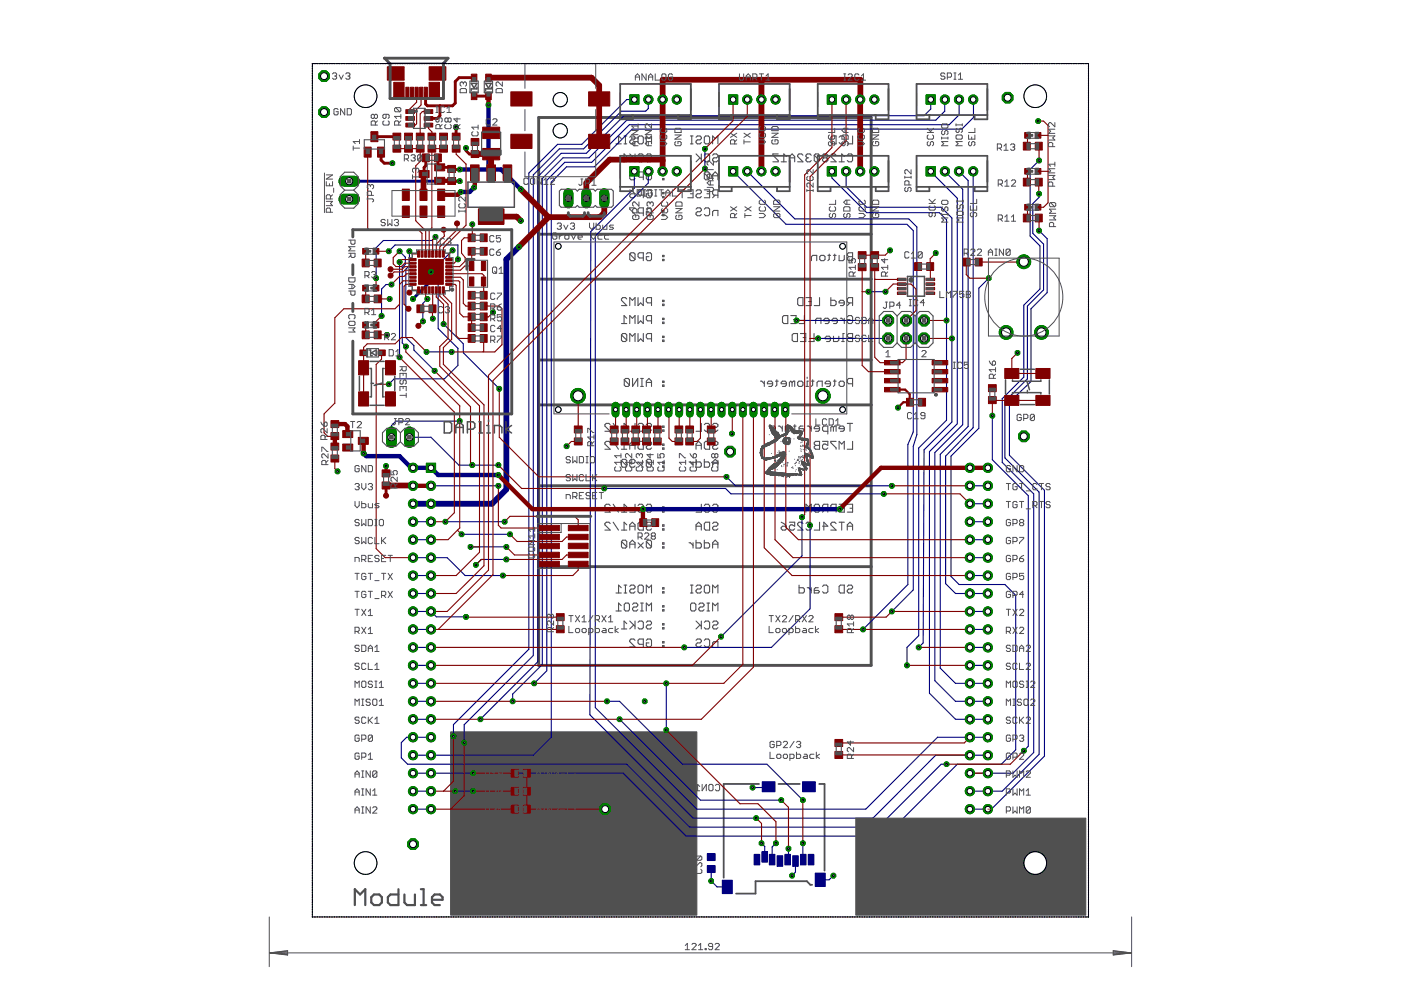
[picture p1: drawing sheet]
<svg xmlns="http://www.w3.org/2000/svg" width="297mm" height="210mm" viewBox="0 0 297 210" stroke-linecap="round" stroke-linejoin="round" font-family="sans-serif">
<g fill="none" stroke="#505050" stroke-width=".21">
<path d="M146.1 166.5l.2-.2h.4l.3 .2v.9M146.1 166.5v.9l.2 .3h.4l.3-.3M146.1 166.5l.9 .9M147.5 167.7h.9M148.4 166.8l-.5-.5v1.4M148.9 166.3v1.4l.9-1.4v1.4M150.5 166.3h.4l.3 .2v.9l-.3 .3h-.4l-.2-.3v-.9zM151.7 166.5l.2-.2h.4l.3 .2v.9l-.3 .3h-.4l-.2-.3M147.5 182.9v.9l.9-.9h.2l.2 .2v.5l-.2 .2M147.7 184.3l-.2 .2v.5l.2 .2h.9l.2-.2v-.5l-.2-.2M148.6 181.5l.2 .2v.5l-.2 .2h-.9M148.6 181.5h-.9l-.2 .2v.5l.2 .2"/>
<path d="M148.6 181.5l-.9 .9"/>
</g>
<g fill="none" stroke="#505050" stroke-width=".23">
<path d="M130.6 30.5h1.1M131.7 29.4l-.6-.6v1.7M131.8 34.3h1.1M132.3 30.5h.6M132.3 28.8h.6M132.6 28.8v1.7M132.9 33.2l-.6-.6v1.7M133.5 29.1l.3-.3h.6l.2 .3v.3l-.2 .3h-.6l-.3 .3v.2l.3 .3h.6l.2-.3M133.5 36.4h1.1v.9l-.5-.3h-.3l-.3 .3v.5l.3 .3h.6l.2-.3M133.5 32.6l1.1 1.2M134.4 33.5l-.9 .8M134.6 32.6v1.7"/>
<path d="M135.3 29.1l.3-.3h.5l.3 .3v1.1l-.3 .3h-.5l-.3-.3zM135.3 32.9l.3-.3h.5l.3 .3v1.1l-.3 .3h-.5l-.3-.3M136.4 37.6h-.8l-.3-.3v-.6l.3-.3h.8v1.7M137 32.9l.3-.3h.6l.2 .3v.3l-.2 .3h-.6l-.3 .3v.2l.3 .3h.6l.2-.3M137 36.7l.3-.3h.6l.2 .3v1.1l-.2 .3h-.6l-.3-.3v-.5h.6M137 30.5v-1.7l.6 .6 .5-.6v1.7M140.5 30.2h.3v.3h-.3zM140.5 34h.3v.3h-.3zM140.5 33.2h.3v.3h-.3zM140.5 29.4h.3v.3h-.3zM140.5 37h.3v.3h-.3zM140.5 37.8h.3v.3h-.3z"/>
<path d="M146.4 30.5h.5M146.4 28.8h.5M146.7 28.8v1.7M147.6 29.1l.2-.3h.6l.3 .3v.3l-.3 .3h-.6l-.2 .3v.2l.2 .3h.6l.3-.3M147.6 32.6l1.1 1.2M148.4 33.5l-.8 .8M148.7 32.6v1.7M149.3 29.1l.3-.3h.6l.3 .3v1.1l-.3 .3h-.6l-.3-.3zM149.3 32.9l.3-.3h.6l.3 .3v1.1l-.3 .3h-.6l-.3-.3M149.3 36.7l.3-.3h.6l.3 .3v1.1M149.3 36.7v1.1l.3 .3h.6l.3-.3M149.3 36.7l1.2 1.1"/>
<path d="M151.1 32.9l.3-.3h.5l.3 .3v.3l-.3 .3h-.5l-.3 .3v.2l.3 .3h.5l.3-.3M151.1 30.5v-1.7l.5 .6 .6-.6v1.7M151.1 38.1v-1.1l.5-.6 .6 .6v1.1M151.1 37.3h1.1M165 32.6h-1.1v.3l1.1 1.1v.3h-1.1M165.6 34.3h1.1M166.7 33.2l-.5-.6v1.7M167.4 33.5h1.1M167.4 34.3v-1.1l.5-.6 .6 .6v1.1M170.2 32.9l-.2-.3h-.6l-.3 .3v.3l1.1 1.1h-1.1M171.2 33.5l-.3 .3v.2l.3 .3h.5l.3-.3M171.2 33.5h.2"/>
<path d="M172 32.9l-.3-.3h-.5l-.3 .3v.3l.3 .3M172.6 32.9l.3-.3h.6l.3 .3v1.1M172.6 32.9v1.1l.3 .3h.6l.3-.3M172.6 32.9l1.2 1.1M174.7 33.5l-.3-.3v-.3l.3-.3h.5l.3 .3v.3l-.3 .3M174.7 33.5l-.3 .3v.2l.3 .3h.5l.3-.3v-.2l-.3-.3M174.7 33.5h.5M176.1 29.1l.3-.3h.9v1.7h-.9l-.3-.3zM177.3 32.9l-.3-.3h-.6l-.3 .3v.3l1.2 1.1h-1.2M177.9 29.1l.3-.3h.5l.3 .3v1.1l-.3 .3h-.5l-.3-.3M177.9 34.3h1.1M179 33.2l-.5-.6v1.7"/>
<path d="M179.6 32.9l.3-.3h.6l.3 .3v1.1l-.3 .3h-.6l-.3-.3M180.8 28.8v1.7h-1.2M133.5 53.9l.3-.3h.6l.2 .3v1.1M133.5 53.9v1.1l.3 .3h.6l.2-.3M133.5 53.9l1.1 1.1M133.5 40.3l1.1 .8M133.8 41.1h.8v.6l-.2 .2h-.6l-.3-.2v-.3zM134.6 44.1h-1.1v.2l1.1 1.2v.2M136.4 41.4h-.8l-.3-.3v-.6l.3-.2h.8v1.6M136.4 45.2h-.8l-.3-.3v-.6l.3-.2h.8v1.6M136.4 54.7h-.8l-.3-.3v-.5l.3-.3h.8v1.7M137 40.5l.3-.2h.6l.2 .2v1.2l-.2 .2h-.6l-.3-.2v-.6h.6"/>
<path d="M137 44.3l.3-.2h.6l.2 .2v1.2l-.2 .2h-.6l-.3-.2v-.6h.6M137 53.9l.3-.3h.6l.2 .3v1.1l-.2 .3h-.6l-.3-.3v-.6h.6M140.5 41.7h.3v.2h-.3zM140.5 40.8h.3v.3h-.3zM140.5 44.6h.3v.3h-.3zM140.5 45.5h.3v.2h-.3zM140.5 55h.3v.3h-.3zM140.5 54.1h.3v.3h-.3zM144.1 40.3h1.1M144.6 40.3v1.6M145.8 40.3h1.1v1.6h-1.1M146.4 41.1h.5"/>
<path d="M147.6 40.5l.2-.2h.6l.3 .2v.3l-.3 .3h-.6l-.2 .3v.3l.2 .2h.6l.3-.2M147.6 44.3l.2-.2h.6l.3 .2v.3l-.3 .3h-.6l-.2 .3v.3l.2 .2h.6l.3-.2M149.3 40.3h1.2v1.6h-1.2M149.3 44.3l.3-.2h.6l.3 .2v1.2l-.3 .2h-.6l-.3-.2M149.9 41.1h.6M151.1 45.7v-.8l.3-.3h.8v1.1M151.6 41.4l-.5 .5M152.2 41.4h-.8l-.3-.3v-.6l.3-.2h.8v1.6M172 55.3v-.9l.3-.3h.9v1.2M174.1 54.1h.5l.3 .3v.6l-.3 .3h-.5l-.3-.3v-.6zM175.5 54.1h.6M175.8 53.9v1.1l-.3 .3"/>
<path d="M176.7 54.1h.6M177 53.9v1.1l-.3 .3M177.9 54.1v1.2h.8l.3-.3v-.9M179.6 53.9l.3-.3h.9v1.7h-.9l-.3-.3v-.3l.3-.3-.3-.3zM179.9 54.4h.9M131.8 68.6h1.1M131.8 71l.2-.3h.6l.3 .3v1.1M131.8 71v1.1l.2 .3h.6l.3-.3M131.8 71l1.1 1.1M132.9 63.4l-.3-.3h-.6l-.2 .3v.3l1.1 1.1h-1.1M132.9 67.5l-.6-.6v1.7M133.5 64.8v-1.7l.6 .6 .5-.6v1.7"/>
<path d="M133.5 68.6v-1.7l.6 .6 .5-.6v1.7M133.5 72.4v-1.7l.6 .6 .5-.6v1.7M135.3 63.1v1.7l.5-.6 .6 .6v-1.7M135.3 66.9v1.7l.5-.6 .6 .6v-1.7M135.3 70.7v1.7l.5-.6 .6 .6v-1.7M138.1 64.2h-.8l-.3-.3v-.5l.3-.3h.8v1.7M138.1 68h-.8l-.3-.2v-.6l.3-.3h.8v1.7M138.1 71.8h-.8l-.3-.2v-.6l.3-.3h.8v1.7M140.5 64.5h.3v.3h-.3zM140.5 63.7h.3v.2h-.3zM140.5 68.3h.3v.3h-.3zM140.5 67.5h.3v.3h-.3z"/>
<path d="M140.5 72.1h.3v.3h-.3zM140.5 71.3h.3v.3h-.3zM166.2 66.9h.8v1.7h-.8l-.3-.3v-1.1zM167.7 66.9h1.1v1.7h-1.1M168.2 67.8h.6M168.2 70.7h.9v1.7h-.9l-.2-.3v-1.1zM169.4 63.1h.8v1.7h-.8l-.3-.3v-1.1zM169.7 70.7h1.1v1.7h-1.1M170.3 71.6h.5M170.5 66.9v1.7h-1.1M170.9 63.1h1.1v1.7h-1.1M171.1 80v.2"/>
<path d="M171.4 63.9h.6M172.6 70.7v1.7h-1.1M172.9 68.6v-.8l.3-.3h.9v1.1M173.8 63.1v1.7h-1.2M175.8 68h-1.1v-.2l.3-.3h.5l.3 .3v.5l-.3 .3h-.5M176.1 71.8h-1.1v-.2l.3-.3h.5l.3 .3v.5l-.3 .3h-.5M176.1 63.1v1.7h.9l.3-.3v-.6l-.3-.2h-.9M176.7 71.3v1.1h.9l.2-.3v-.8M177.5 68h-1.1v-.2l.3-.3h.6l.2 .3v.5l-.2 .3h-.6M178.2 67.5h.3l.5 .5M178.5 72.4h.5M179 64.2h-1.1v-.3l.3-.2h.5l.3 .2v.6l-.3 .3h-.5"/>
<path d="M179 67.5v1.1M179 70.7h-.3v1.7M179.6 67.2l.3-.3h.6l.3 .3v1.1l-.3 .3h-.6l-.3-.3v-.5h.6M179.6 71l.3-.3h.9v1.7h-.9l-.3-.3v-.3l.3-.2-.3-.3zM179.9 71.6h.9M180.2 64.2l-.6 .6M180.8 64.2h-.9l-.3-.3v-.5l.3-.3h.9v1.7M129.4 90l-.3-.2h-.6l-.3 .2v.3l1.2 1.1h-1.2M129.4 93.9l-.3-.3h-.6l-.3 .3v.2l1.2 1.1h-1.2M130 89.8l1.1 1.6M130 93.6l1.1 1.6M131.8 91.4h1.1"/>
<path d="M131.8 95.2h1.1M131.8 97.7l.2-.3h.6l.3 .3v1.1M131.8 97.7v1.1l.2 .3h.6l.3-.3M131.8 97.7l1.1 1.1M132.4 80.5l.2-.3h.6l.3 .3v1.1M132.4 80.5v1.1l.2 .3h.6l.3-.3M132.4 80.5l1.1 1.1M132.9 90.3l-.6-.5v1.6M132.9 94.1l-.6-.5v1.6M133.5 94.4h1.1M133.5 95.2v-1.1l.6-.5 .5 .5v1.1M133.5 98.2h.9l.2-.3v-.2l-.2-.3h-.6l-.3 .3v1.1l.3 .3h.6l.2-.3"/>
<path d="M134.1 80.2v1.7l1.1-1.7v1.7M134.6 89.8v1.6h-1.1M135.3 90l.3-.2h.5l.3 .2v1.2l-.3 .2h-.5l-.3-.2M135.3 93.9l.3-.3h.8v1.6h-.8l-.3-.2zM135.3 97.9l1.1 1.2M135.8 80.2h.6M135.8 81.9h.6M136.1 80.2v1.7M136.4 97.9l-1.1 1.2M137 93.9l.3-.3h.6l.2 .3v.2l-.2 .3h-.6l-.3 .3v.3l.3 .2h.6l.2-.2M137 90l.3-.2h.6l.2 .2v.3l-.2 .3h-.6l-.3 .3v.3l.3 .2h.6l.2-.2M137 81.1h1.1"/>
<path d="M137 81.9v-1.1l.6-.6 .5 .6v1.1M137 97.7l.3-.3h.6l.2 .3v1.1M137 97.7v1.1l.3 .3h.6l.2-.3M137 97.7l1.1 1.1M140.5 81.6h.3v.3h-.3zM140.5 80.8h.3v.3h-.3zM140.5 91.2h.3v.2h-.3zM140.5 90.3h.3v.3h-.3zM140.5 95h.3v.2h-.3zM140.5 94.1h.3v.3h-.3zM140.5 97.9h.3v.3h-.3zM140.5 98.8h.3v.3h-.3z"/>
<path d="M146.1 97.9h.3l.5 .6M146.9 97.9v1.2M147.6 95.2v-1.1l.5-.5 .6 .5v1.1M147.6 97.4v1.7h.8l.3-.3v-.6l-.3-.3h-.8M147.6 94.4h1.1M148.7 89.8v1.6h-1.1M149.3 90l.3-.2h.6l.3 .2v1.2l-.3 .2h-.6l-.3-.2M149.3 93.9l.3-.3h.9v1.6h-.9l-.3-.2zM149.3 97.4v1.7h.9l.3-.3v-.6l-.3-.3h-.9M151.1 90l.3-.2h.5l.3 .2v.3l-.3 .3h-.5l-.3 .3v.3l.3 .2h.5l.3-.2M151.1 93.9l.3-.3h.5l.3 .3v.2l-.3 .3h-.5l-.3 .3v.3l.3 .2h.5l.3-.2M151.1 99.1v-1.2l.5-.5 .6 .5v1.2"/>
<path d="M151.1 98.2h1.1M161.2 80.8h.3l.6 .6M162.1 80.8v1.1M163.8 81.4h-1.1v-.3l.3-.3h.5l.3 .3v.5l-.3 .3h-.5M164.4 90.9h-1.1v-.3l.3-.3h.5l.3 .3v.6l-.3 .2h-.5M164.4 80.8h.6M164.7 80.5v1.1l-.3 .3M165 90.3h.3l.6 .6M165.9 90.3v1.1M166.5 90.3v1.1h.8l.3-.2v-.9M166.7 81.4h-1.1v-.3l.3-.3h.6l.2 .3v.5l-.2 .3h-.6M167.9 81.1l.3-.3h.3v1.1"/>
<path d="M167.9 81.1l-.2-.3-.3 .3v.8M167.9 81.1v.8M168.2 90.3h.6M168.5 90v1.2l-.3 .2M169.4 80.8h.6l.2 .3v.5l-.2 .3h-.6l-.3-.3v-.5zM170.3 90.3h-.6l-.3 .3v.8h.9l.2-.2-.2-.3h-.9M170.9 81.9h.5M171.2 90.3h.2l.6 .6M171.4 80.8h-.3v1.1M172 90.3v1.1M172 80.8h.6M172.3 80.5v1.1l-.3 .3"/>
<path d="M172.6 93.9l.3-.3h.9v1.6h-.9l-.3-.2v-.3l.3-.3-.3-.3zM172.9 94.4h.9M173.2 81.9v-.8l.3-.3h.8v1.1M173.8 90.9h-1.2v-.3l.3-.3h.6l.3 .3v.6l-.3 .2h-.6M174.4 93.6h1.1v.8l-.6-.3h-.2l-.3 .3v.6l.3 .2h.5l.3-.2M175.5 91.4h-.8l-.3-.2v-.6l.3-.3h.8v1.7M176.1 81.4h-1.1v-.3l.3-.3h.5l.3 .3v.5l-.3 .3h-.5M176.7 90.6l.3-.3h.3v1.1M176.7 90.6l-.3-.3-.3 .3v.8M176.7 90.6v.8M176.7 80.8h.6M177 80.5v1.1l-.3 .3"/>
<path d="M177.3 93.6h-1.2v.3l1.2 1.1v.2M177.9 81.1l.3-.3h.5l.3 .3v.5l-.3 .3h-.5l-.3-.3zM177.9 95.2v-1.6l.6 .5 .5-.5v1.6M179 90.9h-1.1v-.3l.3-.3h.5l.3 .3v.6l-.3 .2h-.5M179.6 89.8h1.2M180.2 89.8v1.6M180.8 81.4h-.9l-.3-.3v-.6l.3-.3h.9v1.7M180.8 93.6v1.6h-1.2M129.4 107.2l-.3-.3h-.6l-.3 .3v.3l1.2 1.1h-1.2M129.4 111l-.3-.3h-.6l-.3 .3v.3l1.2 1.1h-1.2M130 106.9l1.1 1.7M130 110.7l1.1 1.7"/>
<path d="M131.8 114.8l.2-.3h.6l.3 .3v1.1M131.8 114.8v1.1l.2 .3h.6l.3-.3M131.8 108.6h1.1M131.8 112.4h1.1M131.8 114.8l1.1 1.1M132.9 107.5l-.6-.6v1.7M132.9 111.3l-.6-.6v1.7M133.5 112.4v-1.1l.6-.6 .5 .6v1.1M133.5 116.2v-1.1l.6-.6 .5 .6v1.1M133.5 111.6h1.1M133.5 115.4h1.1M134.6 106.9v1.7h-1.1"/>
<path d="M135.3 107.2l.3-.3h.5l.3 .3v1.1l-.3 .3h-.5l-.3-.3M135.3 111l.3-.3h.8v1.7h-.8l-.3-.3zM135.3 115.1l1.1 1.1M136.4 115.1l-1.1 1.1M137 107.2l.3-.3h.6l.2 .3v.3l-.2 .3h-.6l-.3 .2v.3l.3 .3h.6l.2-.3M137 111l.3-.3h.6l.2 .3v.3l-.2 .3h-.6l-.3 .2v.3l.3 .3h.6l.2-.3M137 114.8l.3-.3h.6l.2 .3v1.1M137 114.8v1.1l.3 .3h.6l.2-.3M137 114.8l1.1 1.1M140.5 107.5h.3v.3h-.3zM140.5 108.3h.3v.3h-.3zM140.5 111.3h.3v.3h-.3z"/>
<path d="M140.5 112.1h.3v.3h-.3zM140.5 115.1h.3v.3h-.3zM140.5 115.9h.3v.3h-.3zM146.1 115.1h.3l.5 .6M146.9 115.1v1.1M147.6 112.4v-1.1l.5-.6 .6 .6v1.1M147.6 114.5v1.7h.8l.3-.3v-.5l-.3-.3h-.8M147.6 111.6h1.1M148.7 106.9v1.7h-1.1M149.3 107.2l.3-.3h.6l.3 .3v1.1l-.3 .3h-.6l-.3-.3M149.3 111l.3-.3h.9v1.7h-.9l-.3-.3zM149.3 114.5v1.7h.9l.3-.3v-.5l-.3-.3h-.9"/>
<path d="M151.1 107.2l.3-.3h.5l.3 .3v.3l-.3 .3h-.5l-.3 .2v.3l.3 .3h.5l.3-.3M151.1 111l.3-.3h.5l.3 .3v.3l-.3 .3h-.5l-.3 .2v.3l.3 .3h.5l.3-.3M151.1 116.2v-1.1l.5-.6 .6 .6v1.1M151.1 115.4h1.1M165.6 111.8l.3-.2h.8v.5l-.2 .3h-.6l-.3-.3zM165.6 110.7l.6 .3 .5 .6M167.4 110.7h1.1v.9l-.6-.3h-.2l-.3 .3v.5l.3 .3h.5l.3-.3M170.2 111l-.2-.3h-.6l-.3 .3v.3l1.1 1.1h-1.1M170.9 108.6v-1.7l.5 .6 .6-.6v1.7M170.9 111l.3-.3h.5l.3 .3v1.1l-.3 .3h-.5l-.3-.3M172.6 107.2l.3-.3h.6l.3 .3v1.1l-.3 .3h-.6l-.3-.3zM173.8 110.7v1.7h-1.2"/>
<path d="M174.4 111.6h1.1l-.8-.9v1.7M174.9 108l-.5 .6M175.5 108h-.8l-.3-.2v-.6l.3-.3h.8v1.7M177.3 108h-.9l-.3-.2v-.6l.3-.3h.9v1.7M177.3 111l-.3-.3h-.6l-.3 .3v.3l1.2 1.1h-1.2M177.9 106.9h1.1v1.7h-1.1M177.9 110.7h1.1M178.5 110.7v1.7M178.5 107.8h.5M179.6 106.9h1.2v1.7h-1.2M179.6 112.4v-1.1l.6-.6 .6 .6v1.1M179.6 111.6h1.2"/>
<path d="M180.2 107.8h.6M130.6 125.7h1.1M130.6 129.5h1.1M131.7 124.6l-.6-.5v1.6M131.7 128.4l-.6-.5v1.6M131.8 133.3h1.1M132.3 124.1h.6M132.3 125.7h.6M132.6 124.1v1.6M132.6 127.9h.6l.3 .2v1.2l-.3 .2h-.6l-.2-.2v-1.2zM132.9 132.2l-.6-.5v1.6M133.5 124.3l.3-.2h.6l.2 .2v.3l-.2 .3h-.6l-.3 .3v.3l.3 .2h.6l.2-.2"/>
<path d="M133.5 131.7l1.1 1.1M134.1 128.1l.3-.2h.5l.3 .2v.3l-.3 .3h-.5l-.3 .3v.3l.3 .2h.5l.3-.2M134.4 132.5l-.9 .8M134.6 131.7v1.6M134.6 135.8l-.2-.3h-.6l-.3 .3v.2l1.1 1.2h-1.1M135.3 124.3l.3-.2h.5l.3 .2v1.2l-.3 .2h-.5l-.3-.2zM135.3 132l.3-.3h.5l.3 .3v1.1l-.3 .2h-.5l-.3-.2M135.8 129.5h.6M135.8 127.9h.6M136.1 127.9v1.6M136.4 136.6h-.8l-.3-.3v-.5l.3-.3h.8v1.7M137 125.7v-1.6l.6 .5 .5-.5v1.6"/>
<path d="M137 129.5v-1.6l.6 .5 .5-.5v1.6M137 132l.3-.3h.6l.2 .3v.2l-.2 .3h-.6l-.3 .3v.3l.3 .2h.6l.2-.2M137 135.8l.3-.3h.6l.2 .3v1.1l-.2 .3h-.6l-.3-.3v-.6h.6M140.5 124.6h.3v.3h-.3zM140.5 125.5h.3v.2h-.3zM140.5 128.4h.3v.3h-.3zM140.5 129.3h.3v.2h-.3zM140.5 132.2h.3v.3h-.3zM140.5 133.1h.3v.2h-.3zM140.5 136h.3v.3h-.3zM140.5 136.9h.3v.3h-.3zM146.4 124.1h.5"/>
<path d="M146.4 125.7h.5M146.4 128.1l.3-.2h.5l.3 .2v1.2l-.3 .2h-.5l-.3-.2zM146.7 124.1v1.6M147.6 124.3l.2-.2h.6l.3 .2v.3l-.3 .3h-.6l-.2 .3v.3l.2 .2h.6l.3-.2M147.6 135.8l.2-.3h.6l.3 .3v.2l-.3 .3h-.6l-.2 .3v.3l.2 .3h.6l.3-.3M147.6 131.7l1.1 1.1M148.2 128.1l.2-.2h.6l.3 .2v.3l-.3 .3h-.6l-.2 .3v.3l.2 .2h.6l.3-.2M148.4 132.5l-.8 .8M148.7 131.7v1.6M149.3 124.3l.3-.2h.6l.3 .2v1.2l-.3 .2h-.6l-.3-.2zM149.3 132l.3-.3h.6l.3 .3v1.1l-.3 .2h-.6l-.3-.2M149.3 135.8l.3-.3h.6l.3 .3v1.1l-.3 .3h-.6l-.3-.3"/>
<path d="M149.9 129.5h.6M149.9 127.9h.6M150.2 127.9v1.6M151.1 125.7v-1.6l.5 .5 .6-.5v1.6M151.1 129.5v-1.6l.5 .5 .6-.5v1.6M151.1 132l.3-.3h.5l.3 .3v.2l-.3 .3h-.5l-.3 .3v.3l.3 .2h.5l.3-.2M151.1 137.2v-.9l.3-.3h.8v1.2M169.4 124.1v1.6h.9l.2-.2v-.6l-.2-.3h-.9M171.2 124.6h.2l.6 .6M172 124.6v1.1M173.5 124.6h-.6l-.3 .3v.8h.9l.3-.2-.3-.3h-.9M174.4 124.3l.3-.2h.5l.3 .2v1.2l-.3 .2h-.5l-.3-.2"/>
<path d="M177.9 124.3l.3-.2h.8v1.6h-.8l-.3-.2zM179.6 124.3l.3-.2h.6l.3 .2v.3l-.3 .3h-.6l-.3 .3v.3l.3 .2h.6l.3-.2"/>
</g>
<path d="M114.2 24.9h70.5v116.2h-70.5zM114.2 49.7h70.5M114.2 59.2h70.5M114.2 76.3h70.5M114.2 85.9h70.5M114.2 103h70.5M114.2 120.1h70.5" fill="none" stroke="#505050" stroke-width=".61"/>
<path d="M95.5 155.2h52.2v38.8h-52.2z" fill="#505050" stroke="#505050" stroke-width=".21"/>
<path d="M160.9 166.2h-7.5v19.9M165.1 166.2h4.5M173.7 166.2h1.1v18.4M172.2 187.6h-.4l-.7-.8h-10.9v2.7h-4.1" fill="none" stroke="#505050" stroke-width=".38"/>
<g fill="#000080" stroke="#000080" stroke-width=".21">
<path d="M150 181h1.6v1.5h-1.6z"/>
<path d="M150 183.5h1.6v1.5h-1.6z"/>
<path d="M153.1 186.6h2.2v2.9h-2.2z"/>
<path d="M172.8 185.1h2.2v2.9h-2.2z"/>
<path d="M161.6 165.8h2.7v2.1h-2.7z"/>
<path d="M170.2 165.8h2.7v2.1h-2.7z"/>
<path d="M159.9 181.1h1.2v2.3h-1.2z"/>
<path d="M161.5 180.6h1.2v2.2h-1.2z"/>
<path d="M163.1 181.1h1.2v2.3h-1.2z"/>
<path d="M164.8 181.4h1.1v2.3h-1.1z"/>
<path d="M166.4 181.1h1.2v2.3h-1.2z"/>
<path d="M168.1 181.4h1.1v2.3h-1.1z"/>
<path d="M169.7 181.1h1.2v2.3h-1.2z"/>
<path d="M171.4 181.1h1.2v2.3h-1.2z"/>
</g>
<path d="M74 38.4h23.5M91.4 57.7v1.9l-3.8 3.8" fill="none" stroke="#000080" stroke-width=".61"/>
<g fill="none" stroke="#000080" stroke-width=".23">
<path d="M66.2 14v.1M66.2 14.5v.1M66.2 15v.1M66.2 15.5v.1M66.2 16v.1M66.2 16.6h.1M66.2 17.1h.1M66.2 17.6v.1M66.2 18.1v.1M66.2 18.6v.1M66.2 19.1v.1M66.2 19.7h.1"/>
<path d="M66.3 13.5h-.1M66.7 13.5h.1M67.3 13.5h.1M67.8 13.5h.1M68.3 13.5h.1M68.8 13.5h.1M69.3 13.5h.1M69.8 13.5h.1M70.4 13.5h.1M70.9 13.5h.1M71.4 13.5h.1M71.9 13.5h.1"/>
<path d="M72.4 13.5h.1M72.9 13.5h.1M73.4 13.5h.1M74 13.5h.1M74.5 13.5h.1M75 13.5h.1M75.5 13.5h.1M76 13.5h.1M76.5 13.5h.1M77.1 13.5h.1M77.6 13.5h.1M78.1 13.5h.1"/>
<path d="M78.6 13.5h.1M79.1 13.5h.1M79.6 13.5h.1M80.2 13.5h.1M80.7 13.5h.1M81.2 13.5h.1M81.7 13.5h.1M82.2 13.5h.1M82.7 13.5h.1M83.2 13.5h.1M83.8 13.5h.1M84.3 13.5h.1"/>
<path d="M84.8 13.5h.1M85.3 13.5h.1M85.8 13.5h.1M86.3 13.5h.1M86.8 13.5h.1M87.4 13.5h.1M87.9 13.5h.1M88.4 13.5h.1M88.9 13.5h.1M89.4 13.5h.1M90 13.5h.1M90.5 13.5h.1"/>
<path d="M91 13.5h.1M91.5 13.5h.1M92 13.5h.1M92.5 13.5h.1M93 13.5h.1M93.6 13.5h.1M94.1 13.5h.1M94.6 13.5h.1M95.1 13.5h.1M95.6 13.5h.1M96.1 13.5h.1M96.6 13.5h.1"/>
<path d="M97.2 13.5h.1M97.7 13.5h.1M98.2 13.5h.1M98.7 13.5h.1M99.2 13.5h.1M99.7 13.5h.1M100.3 13.5h.1M100.8 13.5h.1M101.3 13.5h.1M101.8 13.5h.1M102.3 13.5h.1M102.8 13.5h.1"/>
<path d="M103.4 13.5h.1M103.9 13.5h.1M104.4 13.5h.1M104.9 13.5h.1M105.4 13.5h.1M105.9 13.5h.1M106.4 13.5h.1M107 13.5h.1M107.5 13.5h.1M108 13.5h.1M108.5 13.5h.1M109 13.5h.1"/>
<path d="M109.5 13.5h.1M110.1 13.5h.1M110.6 13.5h.1M111.1 13.5h.1M111.6 13.5h.1M112.1 13.5h.1M112.6 13.5h.1M113.2 13.5h.1M113.7 13.5h.1M114.2 13.5h.1M114.7 13.5h.1M115.2 13.5h.1"/>
<path d="M115.7 13.5h.1M116.2 13.5h.1M116.8 13.5h.1M117.3 13.5h.1M117.8 13.5h.1M118.3 13.5h.1M118.8 13.5h.1M119.3 13.5h.1M119.9 13.5h.1M120.4 13.5h.1M120.9 13.5h.1M121.4 13.5h.1"/>
<path d="M121.9 13.5h.1M122.4 13.5h.1M123 13.5h.1M123.5 13.5h.1M124 13.5h.1M124.5 13.5h.1M125 13.5h.1M125.5 13.5h.1M126 13.5h.1M126.6 13.5h.1M127.1 13.5h.1M127.6 13.5h.1"/>
<path d="M128.1 13.5h.1M128.6 13.5h.1M129.1 13.5h.1M129.6 13.5h.1M130.2 13.5h.1M130.7 13.5h.1M131.2 13.5h.1M131.7 13.5h.1M132.2 13.5h.1M132.8 13.5h.1M133.3 13.5h.1M133.8 13.5h.1"/>
<path d="M134.3 13.5h.1M134.8 13.5h.1M135.3 13.5h.1M135.8 13.5h.1M136.4 13.5h.1M136.9 13.5h.1M137.4 13.5h.1M137.9 13.5h.1M138.4 13.5h.1M138.9 13.5h.1M139.4 13.5h.1M140 13.5h.1"/>
<path d="M140.5 13.5h.1M141 13.5h.1M141.5 13.5h.1M142 13.5h.1M142.5 13.5h.1M143.1 13.5h.1M143.6 13.5h.1M144.1 13.5h.1M144.6 13.5h.1M145.1 13.5h.1M145.6 13.5h.1M146.2 13.5h.1"/>
<path d="M146.7 13.5h.1M147.2 13.5h.1M147.7 13.5h.1M148.2 13.5h.1M148.7 13.5h.1M149.2 13.5h.1M149.8 13.5h.1M150.3 13.5h.1M150.8 13.5h.1M151.3 13.5h.1M151.8 13.5h.1M152.3 13.5h.1"/>
<path d="M152.9 13.5h.1M153.4 13.5h.1M153.9 13.5h.1M154.4 13.5h.1M154.9 13.5h.1M155.4 13.5h.1M156 13.5h.1M156.5 13.5h.1M157 13.5h.1M157.5 13.5h.1M158 13.5h.1M158.5 13.5h.1"/>
<path d="M159 13.5h.1M159.6 13.5h.1M160.1 13.5h.1M160.6 13.5h.1M161.1 13.5h.1M161.6 13.5h.1M162.1 13.5h.1M162.7 13.5h.1M163.2 13.5h.1M163.7 13.5h.1M164.2 13.5h.1M164.7 13.5h.1"/>
<path d="M165.2 13.5h.1M165.8 13.5h.1M166.3 13.5h.1M166.8 13.5h.1M167.3 13.5h.1M167.8 13.5h.1M168.3 13.5h.1M168.8 13.5h.1M169.4 13.5h.1M169.9 13.5h.1M170.4 13.5h.1M170.9 13.5h.1"/>
<path d="M171.4 13.5h.1M171.9 13.5h.1M172.4 13.5h.1M173 13.5h.1M173.5 13.5h.1M174 13.5h.1M174.5 13.5h.1M175 13.5h.1M175.6 13.5h.1M176.1 13.5h.1M176.6 13.5h.1M177.1 13.5h.1"/>
<path d="M177.6 13.5h.1M178.1 13.5h.1M178.6 13.5h.1M179.2 13.5h.1M179.7 13.5h.1M180.2 13.5h.1M180.7 13.5h.1M181.2 13.5h.1M181.7 13.5h.1M182.2 13.5h.1M182.8 13.5h.1M183.3 13.5h.1"/>
<path d="M183.8 13.5h.1M184.3 13.5h.1M184.8 13.5h.1M185.3 13.5h.1M185.9 13.5h.1M186.4 13.5h.1M186.9 13.5h.1M187.4 13.5h.1M187.9 13.5h.1M188.4 13.5h.1M189 13.5h.1M189.5 13.5h.1"/>
<path d="M190 13.5h.1M190.5 13.5h.1M191 13.5h.1M191.5 13.5h.1M192 13.5h.1M192.6 13.5h.1M193.1 13.5h.1M193.6 13.5h.1M194.1 13.5h.1M194.6 13.5h.1M195.1 13.5h.1M195.7 13.5h.1"/>
<path d="M196.2 13.5h.1M196.7 13.5h.1M197.2 13.5h.1M197.7 13.5h.1M198.2 13.5h.1M198.8 13.5h.1M199.3 13.5h.1M199.8 13.5h.1M200.3 13.5h.1M200.8 13.5h.1M201.3 13.5h.1M201.8 13.5h.1"/>
<path d="M202.4 13.5h.1M202.9 13.5h.1M203.4 13.5h.1M203.9 13.5h.1M204.4 13.5h.1M204.9 13.5h.1M205.5 13.5h.1M206 13.5h.1M206.5 13.5h.1M207 13.5h.1M207.5 13.5h.1M208 13.5h.1"/>
<path d="M208.6 13.5h.1M209.1 13.5h.1M209.6 13.5h.1M210.1 13.5h.1M210.6 13.5h.1M211.1 13.5h.1M211.6 13.5h.1M212.2 13.5h.1M212.7 13.5h.1M213.2 13.5h.1M213.7 13.5h.1M214.2 13.5h.1"/>
<path d="M214.7 13.5h.1M215.2 13.5h.1M215.8 13.5h.1M216.3 13.5h.1M216.8 13.5h.1M217.3 13.5h.1M217.8 13.5h.1M218.4 13.5h.1M218.9 13.5h.1M219.4 13.5h.1M219.9 13.5h.1M220.4 13.5h.1"/>
<path d="M220.9 13.5h.1M221.4 13.5h.1M222 13.5h.1M222.5 13.5h.1M223 13.5h.1M223.5 13.5h.1M224 13.5h.1M224.5 13.5h.1M225 13.5h.1M225.6 13.5h.1M226.1 13.5h.1M226.6 13.5h.1"/>
<path d="M227.1 13.5h.1M227.6 13.5h.1M228.1 13.5h.1M228.7 13.5h.1M229.2 13.5h.1M229.7 13.5h.1M230.2 13.5h.1M230.7 13.5h.1M230.8 14v.1M230.8 14.5v.1M230.8 15v.1M230.8 15.5v.1"/>
<path d="M230.8 16v.1M230.8 16.6h.1M230.8 17.1h.1M230.8 17.6v.1M230.8 18.1v.1M230.8 18.6v.1M230.8 19.1v.1M230.8 19.7h.1M66.2 20.2h.1M66.2 20.7h.1M66.2 21.2v.1M66.2 21.7v.1"/>
<path d="M66.2 22.2v.1M66.2 22.8h.1M66.2 23.3h.1M66.2 23.8h.1M66.2 24.3v.1M66.2 24.8v.1M66.2 25.3v.1M66.2 25.8v.1M66.2 26.4h.1M66.2 26.9h.1M66.2 27.4v.1M66.2 27.9v.1"/>
<path d="M66.2 28.4v.1M66.2 28.9v.1M66.2 29.4v.1M66.2 30h.1M66.2 30.5h.1M66.2 31v.1M66.2 31.5v.1M66.2 32v.1M66.2 32.5v.1M66.2 33.1h.1M66.2 33.6h.1M66.2 34.1h.1"/>
<path d="M66.2 34.6v.1M66.2 35.1v.1M66.2 35.6v.1M66.2 36.2h.1M66.2 36.7h.1M66.2 37.2h.1M66.2 37.7v.1M66.2 38.2v.1M66.2 38.7v.1M66.2 39.2v.1M66.2 39.8h.1M134.5 36.3v3.6l-9.2 9.2-.2 102.5 21.9 21.9h38.1l13.3-13.4h11"/>
<path d="M134.5 21.1h-1.6l-9.5 9.5h-5.2l-6.1 6.1v100.9l-16 16v2.5M137.5 36.3v2.5l-11.3 11.2v100l21.5 21.6h35.9l15.2-15.3h10.6M137.5 21.1v1.9l-.6 .6h-5.2l-8 8h-5.1l-5.5 5.5v101.9l-14.7 14.6v3.9M149.5 31.6v4.2M155.4 36.3l11.3 11.3h25.6l1.3 1.3v42.7l-1.1 2.6v29.7l-9.5 9.6M158.4 36.3l10.1 10.1h24.2l1.7 1.7v44l-.8 2.5v30.5l-4.5 4.5M176.4 36.3v1.4l7.3 7.4h15.5l1.5 1.5v42.5l-5.9 5.9v39.8l-2.5 2.5v3.8M179.4 36.3v3.3l4.3 4.3h15.8l2.3 2.3v43.3l-5.9 5.9-.2 40.9-.9 1M197.3 21.1v2l-1.4 1.4h-63.6l-8 8h-5.3l-5 5v102.8l-12.1 12.2M197.3 36.3l5.7 5.7v47.9l-5.9 5.9v51.2l5.5 5.5h6.8M200.3 21.1v2.5l-1.9 1.9h-65.5l-8 8h-5.5l-4.4 4.3v103.1l-6.3 6.3v1.5M200.3 36.3l3.8 3.8v49.9l-5.9 5.9v48.4l4.4 4.4h6.8"/>
<path d="M203.3 21.1v3.2l-2 2.1h-67.8l-8 8h-5.8l-3.8 3.8v104l-2.6 2.7M203.3 36.3l2 2v52.1l-6 5.9v45.3l3.3 3.3h6.8M206.3 36.3v54.4l-5.8 6v27l2.1 2.1h6.8M206.3 21.1l.1 3.8-2.5 2.5h-69.9l-8 8h-5.9l-3.2 3.2v117.7l-3.8 3.8h-25.5M220.3 34l-1.9 1.9v14.1l2.1 2.1v9.2l-3.4 3.4v15.2l-4.6 4.6v13.5l6.7 6.7v54.9l-4.4 4.3h-9.2M230.8 20.2h.1M230.8 20.7h.1M230.8 21.2v.1M230.8 21.7v.1M230.8 22.2v.1M230.8 22.8h.1M230.8 23.3h.1"/>
<path d="M230.8 23.8h.1M230.8 24.3v.1M230.8 24.8v.1M230.8 25.3v.1M230.8 25.8v.1M230.8 26.4h.1M230.8 26.9h.1M230.8 27.4v.1M230.8 27.9v.1M230.8 28.4v.1M230.8 28.9v.1M230.8 29.4v.1"/>
<path d="M230.8 30h.1M230.8 30.5h.1M230.8 31v.1M230.8 31.5v.1M230.8 32v.1M230.8 32.5v.1M230.8 33.1h.1M230.8 33.6h.1M230.8 34.1h.1M230.8 34.6v.1M230.8 35.1v.1M230.8 35.6v.1"/>
<path d="M230.8 36.2h.1M230.8 36.7h.1M230.8 37.2h.1M230.8 37.7v.1M230.8 38.2v.1M230.8 38.7v.1M230.8 39.2v.1M230.8 39.8h.1M66.2 40.3h.1M66.2 40.8v.1M66.2 41.3v.1M66.2 41.8v.1"/>
<path d="M66.2 42.3v.1M66.2 42.8v.1M66.2 43.4h.1M66.2 43.9h.1M66.2 44.4h.1M66.2 44.9v.1M66.2 45.4v.1M66.2 45.9v.1M66.2 46.5h.1M66.2 47h.1M66.2 47.5h.1M66.2 48v.1"/>
<path d="M66.2 48.5v.1M66.2 49v.1M66.2 49.6h.1M66.2 50.1h.1M66.2 50.6h.1M66.2 51.1v.1M66.2 51.6v.1M66.2 52.1v.1M66.2 52.6v.1M66.2 53.1v.1M66.2 53.7h.1M66.2 54.2v.1"/>
<path d="M66.2 54.7v.1M66.2 55.2v.1M66.2 55.7v.1M66.2 56.2v.1M66.2 56.8h.1M66.2 57.3h.1M66.2 57.8h.1M66.2 58.3v.1M66.2 58.8v.1M66.2 59.3v.1M66.2 59.9h.1M82.4 53.3l1.4-1.4h13.3v3.1"/>
<path d="M84.7 55.6v20.2M84.7 53.3l1.2 1.2v1.5l-.6 .7v16l.7 .8M86.8 53.3v3l-.8 .8v14.5l1.8 1.7v.9l4.3 4.4M92.3 50.2l-.7 .8h-10.3l-1.5 1.5v6.5M95.9 53.1l-3 3v13.6l4.2 4.2v3.6l-2.9 2.8h-10.6l-1.2 1.2M209.6 59l-2.1 2.1v29.7l-5.9 5.9v25.5l1.7 1.7h9.8l2.2 2.3v32.8l-3 3h-9.3l-15.3 15.3h-42.2l-13.4-13.4h-44.5M220.3 41.1v.7l-1.3 1.4v6.3l2.3 2.3v9.7l-3.5 3.4v15.4l-4.7 4.8v12l7.2 7.2v55.6l-7.8 7.8h-6.9M220.3 48.9l1.7 1.7v11.4l-3.4 3.5v15.4l-4.6 4.4v11.2l7.4 7.4v56.4l-11.2 11.3h-4.6M230.8 40.3h.1M230.8 40.8v.1M230.8 41.3v.1M230.8 41.8v.1"/>
<path d="M230.8 42.3v.1M230.8 42.8v.1M230.8 43.4h.1M230.8 43.9h.1M230.8 44.4h.1M230.8 44.9v.1M230.8 45.4v.1M230.8 45.9v.1M230.8 46.5h.1M230.8 47h.1M230.8 47.5h.1M230.8 48v.1"/>
<path d="M230.8 48.5v.1M230.8 49v.1M230.8 49.6h.1M230.8 50.1h.1M230.8 50.6h.1M230.8 51.1v.1M230.8 51.6v.1M230.8 52.1v.1M230.8 52.6v.1M230.8 53.1v.1M230.8 53.7h.1M230.8 54.2v.1"/>
<path d="M230.8 54.7v.1M230.8 55.2v.1M230.8 55.7v.1M230.8 56.2v.1M230.8 56.8h.1M230.8 57.3h.1M230.8 57.8h.1M230.8 58.3v.1M230.8 58.8v.1M230.8 59.3v.1M230.8 59.9h.1M66.2 60.4h.1"/>
<path d="M66.2 60.9h.1M66.2 61.4v.1M66.2 61.9v.1M66.2 62.4v.1M66.2 62.9v.1M66.2 63.5h.1M66.2 64h.1M66.2 64.5v.1M66.2 65v.1M66.2 65.5v.1M66.2 66v.1M66.2 66.5v.1"/>
<path d="M66.2 67.1h.1M66.2 67.6h.1M66.2 68.1v.1M66.2 68.6v.1M66.2 69.1v.1M66.2 69.6v.1M66.2 70.2h.1M66.2 70.7h.1M66.2 71.2h.1M66.2 71.7v.1M66.2 72.2v.1M66.2 72.7v.1"/>
<path d="M66.2 73.3h.1M66.2 73.8h.1M66.2 74.3h.1M66.2 74.8v.1M66.2 75.3v.1M66.2 75.8v.1M66.2 76.3v.1M66.2 76.9h.1M66.2 77.4h.1M66.2 77.9v.1M66.2 78.4v.1M66.2 78.9v.1"/>
<path d="M66.2 79.4v.1M66.2 79.9v.1M83 60.3h-1.1l-1 1v5.7M90.4 74.6h5.4M90.6 63.4l-.9 .9v3.8M94 68.7l4.2 4.2v1.9l7.7 7.6M168.9 67.9h19.4M173.5 71.8h14.8M184.1 61.8h3.6M230.8 60.4h.1M230.8 60.9h.1M230.8 61.4v.1"/>
<path d="M230.8 61.9v.1M230.8 62.4v.1M230.8 62.9v.1M230.8 63.5h.1M230.8 64h.1M230.8 64.5v.1M230.8 65v.1M230.8 65.5v.1M230.8 66v.1M230.8 66.5v.1M230.8 67.1h.1M230.8 67.6h.1"/>
<path d="M230.8 68.1v.1M230.8 68.6v.1M230.8 69.1v.1M230.8 69.6v.1M230.8 70.2h.1M230.8 70.7h.1M230.8 71.2h.1M230.8 71.7v.1M230.8 72.2v.1M230.8 72.7v.1M230.8 73.3h.1M230.8 73.8h.1"/>
<path d="M230.8 74.3h.1M230.8 74.8v.1M230.8 75.3v.1M230.8 75.8v.1M230.8 76.3v.1M230.8 76.9h.1M230.8 77.4h.1M230.8 77.9v.1M230.8 78.4v.1M230.8 78.9v.1M230.8 79.4v.1M230.8 79.9v.1"/>
<path d="M66.2 80.5h.1M66.2 81h.1M66.2 81.5v.1M66.2 82v.1M66.2 82.5v.1M66.2 83v.1M66.2 83.6h.1M66.2 84.1h.1M66.2 84.6h.1M66.2 85.1v.1M66.2 85.6v.1M66.2 86.1v.1"/>
<path d="M66.2 86.7h.1M66.2 87.2h.1M66.2 87.7h.1M66.2 88.2v.1M66.2 88.7v.1M66.2 89.2v.1M66.2 89.7v.1M66.2 90.3h.1M66.2 90.8h.1M66.2 91.3v.1M66.2 91.8v.1M66.2 92.3v.1"/>
<path d="M66.2 92.8v.1M66.2 93.3v.1M66.2 93.9h.1M66.2 94.4h.1M66.2 94.9v.1M66.2 95.4v.1M66.2 95.9v.1M66.2 96.4v.1M66.2 97h.1M66.2 97.5h.1M66.2 98h.1M66.2 98.5v.1"/>
<path d="M66.2 99v.1M66.2 99.5v.1M86.8 92.7h4.6l5.9 5.9h8.4M97.5 89.1l-.2 .2h-13.4l-.9 .9v2.5M210.4 88.1v9.4l7.6 7.6v53.1l-.9 1M230.8 80.5h.1M230.8 81h.1M230.8 81.5v.1M230.8 82v.1M230.8 82.5v.1M230.8 83v.1M230.8 83.6h.1"/>
<path d="M230.8 84.1h.1M230.8 84.6h.1M230.8 85.1v.1M230.8 85.6v.1M230.8 86.1v.1M230.8 86.7h.1M230.8 87.2h.1M230.8 87.7h.1M230.8 88.2v.1M230.8 88.7v.1M230.8 89.2v.1M230.8 89.7v.1"/>
<path d="M230.8 90.3h.1M230.8 90.8h.1M230.8 91.3v.1M230.8 91.8v.1M230.8 92.3v.1M230.8 92.8v.1M230.8 93.3v.1M230.8 93.9h.1M230.8 94.4h.1M230.8 94.9v.1M230.8 95.4v.1M230.8 95.9v.1"/>
<path d="M230.8 96.4v.1M230.8 97h.1M230.8 97.5h.1M230.8 98h.1M230.8 98.5v.1M230.8 99v.1M230.8 99.5v.1M66.2 100.1h.1M66.2 100.6h.1M66.2 101.1h.1M66.2 101.6h.1M66.2 102.1v.1"/>
<path d="M66.2 102.6v.1M66.2 103.1v.1M66.2 103.7h.1M66.2 104.2h.1M66.2 104.7v.1M66.2 105.2v.1M66.2 105.7v.1M66.2 106.2v.1M66.2 106.7v.1M66.2 107.3h.1M66.2 107.8h.1M66.2 108.3v.1"/>
<path d="M66.2 108.8v.1M66.2 109.3v.1M66.2 109.8v.1M66.2 110.4h.1M66.2 110.9h.1M66.2 111.4h.1M66.2 111.9v.1M66.2 112.4v.1M66.2 112.9v.1M66.2 113.5h.1M66.2 114h.1M66.2 114.5h.1"/>
<path d="M66.2 115h.1M66.2 115.5v.1M66.2 116v.1M66.2 116.5v.1M66.2 117.1h.1M66.2 117.6h.1M66.2 118.1v.1M66.2 118.6v.1M66.2 119.1v.1M66.2 119.6v.1M87.6 110.6h3.8M87.6 114.4h3.8"/>
<path d="M87.6 118.2h7.2l3.8 3.8h8M91.4 103h14.3M94.4 110.6h12.6M97.9 113.3h10.2M99.8 116h7.6M107.4 118.6h-5.4l-1.1 1.2M128.1 103.6h25.7l1.2 1.1h32.4M154 101.1l1.9 1.9h33.2M170 109.7v8.2l-17.1 17.1M171.7 111.4v17.7l-8.1 8.2h-18.5M205.6 110.6h3.8M205.6 114.4h3.8"/>
<path d="M205.6 118.2h3.8M205.6 103h3.8M205.6 106.8h3.8M230.8 100.1h.1M230.8 100.6h.1M230.8 101.1h.1M230.8 101.6h.1M230.8 102.1v.1M230.8 102.6v.1M230.8 103.1v.1M230.8 103.7h.1M230.8 104.2h.1"/>
<path d="M230.8 104.7v.1M230.8 105.2v.1M230.8 105.7v.1M230.8 106.2v.1M230.8 106.7v.1M230.8 107.3h.1M230.8 107.8h.1M230.8 108.3v.1M230.8 108.8v.1M230.8 109.3v.1M230.8 109.8v.1M230.8 110.4h.1"/>
<path d="M230.8 110.9h.1M230.8 111.4h.1M230.8 111.9v.1M230.8 112.4v.1M230.8 112.9v.1M230.8 113.5h.1M230.8 114h.1M230.8 114.5h.1M230.8 115h.1M230.8 115.5v.1M230.8 116v.1M230.8 116.5v.1"/>
<path d="M230.8 117.1h.1M230.8 117.6h.1M230.8 118.1v.1M230.8 118.6v.1M230.8 119.1v.1M230.8 119.6v.1M66.2 120.1v.1M66.2 120.7h.1M66.2 121.2h.1M66.2 121.7v.1M66.2 122.2v.1M66.2 122.7v.1"/>
<path d="M66.2 123.2v.1M66.2 123.8h.1M66.2 124.3h.1M66.2 124.8h.1M66.2 125.3h.1M66.2 125.8v.1M66.2 126.3v.1M66.2 126.9h.1M66.2 127.4h.1M66.2 127.9h.1M66.2 128.4h.1M66.2 128.9v.1"/>
<path d="M66.2 129.4v.1M66.2 129.9v.1M66.2 130.5h.1M66.2 131h.1M66.2 131.5v.1M66.2 132v.1M66.2 132.5v.1M66.2 133v.1M66.2 133.5v.1M66.2 134.1h.1M66.2 134.6h.1M66.2 135.1h.1"/>
<path d="M66.2 135.6v.1M66.2 136.1v.1M66.2 136.6v.1M66.2 137.2h.1M66.2 137.7h.1M66.2 138.2h.1M66.2 138.7h.1M66.2 139.2v.1M66.2 139.7v.1M87.6 122h3.8M87.6 125.8h3.8M87.6 129.6h3.8l1.1 1.2h6.3"/>
<path d="M87.6 137.3h3.8M87.6 133.5h3.8M205.6 122h3.8M205.6 129.6h3.8M205.6 137.3h3.8M205.6 133.5h3.8M230.8 120.1v.1M230.8 120.7h.1M230.8 121.2h.1M230.8 121.7v.1M230.8 122.2v.1M230.8 122.7v.1"/>
<path d="M230.8 123.2v.1M230.8 123.8h.1M230.8 124.3h.1M230.8 124.8h.1M230.8 125.3h.1M230.8 125.8v.1M230.8 126.3v.1M230.8 126.9h.1M230.8 127.4h.1M230.8 127.9h.1M230.8 128.4h.1M230.8 128.9v.1"/>
<path d="M230.8 129.4v.1M230.8 129.9v.1M230.8 130.5h.1M230.8 131h.1M230.8 131.5v.1M230.8 132v.1M230.8 132.5v.1M230.8 133v.1M230.8 133.5v.1M230.8 134.1h.1M230.8 134.6h.1M230.8 135.1h.1"/>
<path d="M230.8 135.6v.1M230.8 136.1v.1M230.8 136.6v.1M230.8 137.2h.1M230.8 137.7h.1M230.8 138.2h.1M230.8 138.7h.1M230.8 139.2v.1M230.8 139.7v.1M66.2 140.3h.1M66.2 140.8h.1M66.2 141.3h.1"/>
<path d="M66.2 141.8h.1M66.2 142.3v.1M66.2 142.8v.1M66.2 143.3v.1M66.2 143.8v.1M66.2 144.4h.1M66.2 144.9h.1M66.2 145.4v.1M66.2 145.9v.1M66.2 146.4v.1M66.2 146.9v.1M66.2 147.5h.1"/>
<path d="M66.2 148h.1M66.2 148.5h.1M66.2 149v.1M66.2 149.5v.1M66.2 150v.1M66.2 150.6h.1M66.2 151.1h.1M66.2 151.6h.1M66.2 152.1h.1M66.2 152.6v.1M66.2 153.1v.1M66.2 153.6v.1"/>
<path d="M66.2 154.2h.1M66.2 154.7h.1M66.2 155.2h.1M66.2 155.7v.1M66.2 156.2v.1M66.2 156.7v.1M66.2 157.2v.1M66.2 157.8h.1M66.2 158.3h.1M66.2 158.8v.1M66.2 159.3v.1M66.2 159.8v.1"/>
<path d="M87.6 141.1h3.8M87.6 144.9h3.8M87.6 148.7h3.8M87.6 152.5h3.8M91.4 156.3h-5.2l-1.1 1.2v3.2l1.3 1.3h46.5l13.3 13.4h40l13.3-13.4h1.2M128.7 148.7h2.7l13.3 13.3h17.9l7.6 7.7M131.4 152.5l17.1 17.2h17.2M141.3 144.9v9.9M205.6 141.1h3.8M230.8 140.3h.1M230.8 140.8h.1M230.8 141.3h.1"/>
<path d="M230.8 141.8h.1M230.8 142.3v.1M230.8 142.8v.1M230.8 143.3v.1M230.8 143.8v.1M230.8 144.4h.1M230.8 144.9h.1M230.8 145.4v.1M230.8 145.9v.1M230.8 146.4v.1M230.8 146.9v.1M230.8 147.5h.1"/>
<path d="M230.8 148h.1M230.8 148.5h.1M230.8 149v.1M230.8 149.5v.1M230.8 150v.1M230.8 150.6h.1M230.8 151.1h.1M230.8 151.6h.1M230.8 152.1h.1M230.8 152.6v.1M230.8 153.1v.1M230.8 153.6v.1"/>
<path d="M230.8 154.2h.1M230.8 154.7h.1M230.8 155.2h.1M230.8 155.7v.1M230.8 156.2v.1M230.8 156.7v.1M230.8 157.2v.1M230.8 157.8h.1M230.8 158.3h.1M230.8 158.8v.1M230.8 159.3v.1M230.8 159.8v.1"/>
<path d="M66.2 160.3v.1M66.2 160.8v.1M66.2 161.4h.1M66.2 161.9h.1M66.2 162.4v.1M66.2 162.9v.1M66.2 163.4v.1M66.2 164h.1M66.2 164.5h.1M66.2 165h.1M66.2 165.5h.1M66.2 166v.1"/>
<path d="M66.2 166.5v.1M66.2 167v.1M66.2 167.6h.1M66.2 168.1h.1M66.2 168.6h.1M66.2 169.1v.1M66.2 169.6v.1M66.2 170.1v.1M66.2 170.6v.1M66.2 171.2h.1M66.2 171.7h.1M66.2 172.2v.1"/>
<path d="M66.2 172.7v.1M66.2 173.2v.1M66.2 173.7v.1M66.2 174.2v.1M66.2 174.8h.1M66.2 175.3h.1M66.2 175.8v.1M66.2 176.3v.1M66.2 176.8v.1M66.2 177.4h.1M66.2 177.9h.1M66.2 178.4h.1"/>
<path d="M66.2 178.9h.1M66.2 179.4v.1M66.2 179.9v.1M87.6 167.7h3.8M87.6 171.6h3.8M96.5 167.7h3.8M161.5 178.8l.6 .7v2.2M163 166.8l-.4 .2h-3M164.5 178.8l-.8 .8v2.7M167.2 179.9v2.2l-.2 .2M170.2 178.8l.1 3.5M230.8 160.3v.1"/>
<path d="M230.8 160.8v.1M230.8 161.4h.1M230.8 161.9h.1M230.8 162.4v.1M230.8 162.9v.1M230.8 163.4v.1M230.8 164h.1M230.8 164.5h.1M230.8 165h.1M230.8 165.5h.1M230.8 166v.1M230.8 166.5v.1"/>
<path d="M230.8 167v.1M230.8 167.6h.1M230.8 168.1h.1M230.8 168.6h.1M230.8 169.1v.1M230.8 169.6v.1M230.8 170.1v.1M230.8 170.6v.1M230.8 171.2h.1M230.8 171.7h.1M230.8 172.2v.1M230.8 172.7v.1"/>
<path d="M230.8 173.2v.1M230.8 173.7v.1M230.8 174.2v.1M230.8 174.8h.1M230.8 175.3h.1M230.8 175.8v.1M230.8 176.3v.1M230.8 176.8v.1M230.8 177.4h.1M230.8 177.9h.1M230.8 178.4h.1M230.8 178.9h.1"/>
<path d="M230.8 179.4v.1M230.8 179.9v.1M66.2 194.4h.1M66.2 180.4v.1M66.2 181h.1M66.2 181.5h.1M66.2 182h.1M66.2 182.5v.1M66.2 183v.1M66.2 183.5v.1M66.2 184v.1M66.2 184.6h.1"/>
<path d="M66.2 185.1h.1M66.2 185.6v.1M66.2 186.1v.1M66.2 186.6v.1M66.2 187.1v.1M66.2 187.6v.1M66.2 188.2h.1M66.2 188.7h.1M66.2 189.2v.1M66.2 189.7v.1M66.2 190.2v.1M66.2 190.8h.1"/>
<path d="M66.2 191.3h.1M66.2 191.8h.1M66.2 192.3h.1M66.2 192.8v.1M66.2 193.3v.1M66.2 193.8v.1M66.7 194.4h.1M67.3 194.4h.1M67.8 194.4h.1M68.3 194.4h.1M68.8 194.4h.1M69.3 194.4h.1"/>
<path d="M69.8 194.4h.1M70.4 194.4h.1M70.9 194.4h.1M71.4 194.4h.1M71.9 194.4h.1M72.4 194.4h.1M72.9 194.4h.1M73.4 194.4h.1M74 194.4h.1M74.5 194.4h.1M75 194.4h.1M75.5 194.4h.1"/>
<path d="M76 194.4h.1M76.5 194.4h.1M77.1 194.4h.1M77.6 194.4h.1M78.1 194.4h.1M78.6 194.4h.1M79.1 194.4h.1M79.6 194.4h.1M80.2 194.4h.1M80.7 194.4h.1M81.2 194.4h.1M81.7 194.4h.1"/>
<path d="M82.2 194.4h.1M82.7 194.4h.1M83.2 194.4h.1M83.8 194.4h.1M84.3 194.4h.1M84.8 194.4h.1M85.3 194.4h.1M85.8 194.4h.1M86.3 194.4h.1M86.8 194.4h.1M87.4 194.4h.1M87.9 194.4h.1"/>
<path d="M88.4 194.4h.1M88.9 194.4h.1M89.4 194.4h.1M90 194.4h.1M90.5 194.4h.1M91 194.4h.1M91.5 194.4h.1M92 194.4h.1M92.5 194.4h.1M93 194.4h.1M93.6 194.4h.1M94.1 194.4h.1"/>
<path d="M94.6 194.4h.1M95.1 194.4h.1M95.6 194.4h.1M96.1 194.4h.1M96.6 194.4h.1M97.2 194.4h.1M97.7 194.4h.1M98.2 194.4h.1M98.7 194.4h.1M99.2 194.4h.1M99.7 194.4h.1M100.3 194.4h.1"/>
<path d="M100.8 194.4h.1M101.3 194.4h.1M101.8 194.4h.1M102.3 194.4h.1M102.8 194.4h.1M103.4 194.4h.1M103.9 194.4h.1M104.4 194.4h.1M104.9 194.4h.1M105.4 194.4h.1M105.9 194.4h.1M106.4 194.4h.1"/>
<path d="M107 194.4h.1M107.5 194.4h.1M108 194.4h.1M108.5 194.4h.1M109 194.4h.1M109.5 194.4h.1M110.1 194.4h.1M110.6 194.4h.1M111.1 194.4h.1M111.6 194.4h.1M112.1 194.4h.1M112.6 194.4h.1"/>
<path d="M113.2 194.4h.1M113.7 194.4h.1M114.2 194.4h.1M114.7 194.4h.1M115.2 194.4h.1M115.7 194.4h.1M116.2 194.4h.1M116.8 194.4h.1M117.3 194.4h.1M117.8 194.4h.1M118.3 194.4h.1M118.8 194.4h.1"/>
<path d="M119.3 194.4h.1M119.9 194.4h.1M120.4 194.4h.1M120.9 194.4h.1M121.4 194.4h.1M121.9 194.4h.1M122.4 194.4h.1M123 194.4h.1M123.5 194.4h.1M124 194.4h.1M124.5 194.4h.1M125 194.4h.1"/>
<path d="M125.5 194.4h.1M126 194.4h.1M126.6 194.4h.1M127.1 194.4h.1M127.6 194.4h.1M128.1 194.4h.1M128.6 194.4h.1M129.1 194.4h.1M129.6 194.4h.1M130.2 194.4h.1M130.7 194.4h.1M131.2 194.4h.1"/>
<path d="M131.7 194.4h.1M132.2 194.4h.1M132.8 194.4h.1M133.3 194.4h.1M133.8 194.4h.1M134.3 194.4h.1M134.8 194.4h.1M135.3 194.4h.1M135.8 194.4h.1M136.4 194.4h.1M136.9 194.4h.1M137.4 194.4h.1"/>
<path d="M137.9 194.4h.1M138.4 194.4h.1M138.9 194.4h.1M139.4 194.4h.1M140 194.4h.1M140.5 194.4h.1M141 194.4h.1M141.5 194.4h.1M142 194.4h.1M142.5 194.4h.1M143.1 194.4h.1M143.6 194.4h.1"/>
<path d="M144.1 194.4h.1M144.6 194.4h.1M145.1 194.4h.1M145.6 194.4h.1M146.2 194.4h.1M146.7 194.4h.1M147.2 194.4h.1M147.7 194.4h.1M148.2 194.4h.1M148.7 194.4h.1M149.2 194.4h.1M149.8 194.4h.1"/>
<path d="M150.3 194.4h.1M150.8 184.3v2.5l1.2 1.2h2.2M150.8 194.4h.1M151.3 194.4h.1M151.8 194.4h.1M152.3 194.4h.1M152.9 194.4h.1M153.4 194.4h.1M153.9 194.4h.1M154.4 194.4h.1M154.9 194.4h.1M155.4 194.4h.1"/>
<path d="M156 194.4h.1M156.5 194.4h.1M157 194.4h.1M157.5 194.4h.1M158 194.4h.1M158.5 194.4h.1M159 194.4h.1M159.6 194.4h.1M160.1 194.4h.1M160.6 194.4h.1M161.1 194.4h.1M161.6 194.4h.1"/>
<path d="M162.1 194.4h.1M162.7 194.4h.1M163.2 194.4h.1M163.7 194.4h.1M164.2 194.4h.1M164.7 194.4h.1M165.2 194.4h.1M165.8 194.4h.1M166.3 194.4h.1M166.8 194.4h.1M167.3 194.4h.1M167.8 194.4h.1"/>
<path d="M168.3 194.4h.1M168.7 182.6v2.3l-.8 .8M168.8 194.4h.1M169.4 194.4h.1M169.9 194.4h.1M170.4 194.4h.1M170.9 194.4h.1M171.4 194.4h.1M171.9 194.4h.1M172.4 194.4h.1M173 194.4h.1M173.5 194.4h.1"/>
<path d="M174 194.4h.1M174.5 194.4h.1M175 194.4h.1M175.6 194.4h.1M176.1 194.4h.1M176.6 194.4h.1M176.7 185.7l-.9 .8h-1.9M177.1 194.4h.1M177.6 194.4h.1M178.1 194.4h.1M178.6 194.4h.1M179.2 194.4h.1"/>
<path d="M179.7 194.4h.1M180.2 194.4h.1M180.7 194.4h.1M181.2 194.4h.1M181.7 194.4h.1M182.2 194.4h.1M182.8 194.4h.1M183.3 194.4h.1M183.8 194.4h.1M184.3 194.4h.1M184.8 194.4h.1M185.3 194.4h.1"/>
<path d="M185.9 194.4h.1M186.4 194.4h.1M186.9 194.4h.1M187.4 194.4h.1M187.9 194.4h.1M188.4 194.4h.1M189 194.4h.1M189.5 194.4h.1M190 194.4h.1M190.5 194.4h.1M191 194.4h.1M191.5 194.4h.1"/>
<path d="M192 194.4h.1M192.6 194.4h.1M193.1 194.4h.1M193.6 194.4h.1M194.1 194.4h.1M194.6 194.4h.1M195.1 194.4h.1M195.7 194.4h.1M196.2 194.4h.1M196.7 194.4h.1M197.2 194.4h.1M197.7 194.4h.1"/>
<path d="M198.2 194.4h.1M198.8 194.4h.1M199.3 194.4h.1M199.8 194.4h.1M200.3 194.4h.1M200.8 194.4h.1M201.3 194.4h.1M201.8 194.4h.1M202.4 194.4h.1M202.9 194.4h.1M203.4 194.4h.1M203.9 194.4h.1"/>
<path d="M204.4 194.4h.1M204.9 194.4h.1M205.5 194.4h.1M206 194.4h.1M206.5 194.4h.1M207 194.4h.1M207.5 194.4h.1M208 194.4h.1M208.6 194.4h.1M209.1 194.4h.1M209.6 194.4h.1M210.1 194.4h.1"/>
<path d="M210.6 194.4h.1M211.1 194.4h.1M211.6 194.4h.1M212.2 194.4h.1M212.7 194.4h.1M213.2 194.4h.1M213.7 194.4h.1M214.2 194.4h.1M214.7 194.4h.1M215.2 194.4h.1M215.8 194.4h.1M216.3 194.4h.1"/>
<path d="M216.8 194.4h.1M217.3 194.4h.1M217.8 194.4h.1M218.4 194.4h.1M218.9 194.4h.1M219.4 194.4h.1M219.9 194.4h.1M220.4 194.4h.1M220.9 194.4h.1M221.4 194.4h.1M222 194.4h.1M222.5 194.4h.1"/>
<path d="M223 194.4h.1M223.5 194.4h.1M224 194.4h.1M224.5 194.4h.1M225 194.4h.1M225.6 194.4h.1M226.1 194.4h.1M226.6 194.4h.1M227.1 194.4h.1M227.6 194.4h.1M228.1 194.4h.1M228.7 194.4h.1"/>
<path d="M229.2 194.4h.1M229.7 194.4h.1M230.2 194.4h.1M230.8 194.4h-.1M230.8 180.4v.1M230.8 181h.1M230.8 181.5h.1M230.8 182h.1M230.8 182.5v.1M230.8 183v.1M230.8 183.5v.1M230.8 184v.1"/>
<path d="M230.8 184.6h.1M230.8 185.1h.1M230.8 185.6v.1M230.8 186.1v.1M230.8 186.6v.1M230.8 187.1v.1M230.8 187.6v.1M230.8 188.2h.1M230.8 188.7h.1M230.8 189.2v.1M230.8 189.7v.1M230.8 190.2v.1"/>
<path d="M230.8 190.8h.1M230.8 191.3h.1M230.8 191.8h.1M230.8 192.3h.1M230.8 192.8v.1M230.8 193.3v.1M230.8 193.8v.1"/>
</g>
<path d="M110 52.3l-2.6 2.7v48.8l-3.1 3h-16.7" fill="none" stroke="#000080" stroke-width="1.2"/>
<path d="M97.5 35.9h8.7l4.2 4.2M100.5 39.8l-.9 .9h-1.9M103.6 22.2v13.6l.2 .1M77.1 96.1l.6 .6h7l2.5 2.5h4.2l1.5 1.5h12.8M136.3 107.9h41.7" fill="none" stroke="#000080" stroke-width=".93"/>
<path d="M166.5 86v1.7" fill="none" stroke="#008000" stroke-width="1.7"/>
<circle cx="166.5" cy="86.8" r=".44" fill="#fff" stroke="#000" stroke-width=".21"/>
<path d="M164.3 86v1.7" fill="none" stroke="#008000" stroke-width="1.7"/>
<circle cx="164.3" cy="86.8" r=".44" fill="#fff" stroke="#000" stroke-width=".21"/>
<path d="M162 86v1.7" fill="none" stroke="#008000" stroke-width="1.7"/>
<circle cx="162" cy="86.8" r=".44" fill="#fff" stroke="#000" stroke-width=".21"/>
<path d="M159.7 86v1.7" fill="none" stroke="#008000" stroke-width="1.7"/>
<circle cx="159.7" cy="86.8" r=".44" fill="#fff" stroke="#000" stroke-width=".21"/>
<path d="M157.5 86v1.7" fill="none" stroke="#008000" stroke-width="1.7"/>
<circle cx="157.5" cy="86.8" r=".44" fill="#fff" stroke="#000" stroke-width=".21"/>
<path d="M155.3 86v1.7" fill="none" stroke="#008000" stroke-width="1.7"/>
<circle cx="155.3" cy="86.8" r=".44" fill="#fff" stroke="#000" stroke-width=".21"/>
<path d="M153 86v1.7" fill="none" stroke="#008000" stroke-width="1.7"/>
<circle cx="153" cy="86.8" r=".44" fill="#fff" stroke="#000" stroke-width=".21"/>
<path d="M150.7 86v1.7" fill="none" stroke="#008000" stroke-width="1.7"/>
<circle cx="150.7" cy="86.8" r=".44" fill="#fff" stroke="#000" stroke-width=".21"/>
<path d="M148.5 86v1.7" fill="none" stroke="#008000" stroke-width="1.7"/>
<circle cx="148.5" cy="86.8" r=".44" fill="#fff" stroke="#000" stroke-width=".21"/>
<path d="M146.3 86v1.7" fill="none" stroke="#008000" stroke-width="1.7"/>
<circle cx="146.3" cy="86.8" r=".44" fill="#fff" stroke="#000" stroke-width=".21"/>
<path d="M144 86v1.7" fill="none" stroke="#008000" stroke-width="1.7"/>
<circle cx="144" cy="86.8" r=".44" fill="#fff" stroke="#000" stroke-width=".21"/>
<path d="M141.8 86v1.7" fill="none" stroke="#008000" stroke-width="1.7"/>
<circle cx="141.8" cy="86.8" r=".44" fill="#fff" stroke="#000" stroke-width=".21"/>
<path d="M139.5 86v1.7" fill="none" stroke="#008000" stroke-width="1.7"/>
<circle cx="139.5" cy="86.8" r=".44" fill="#fff" stroke="#000" stroke-width=".21"/>
<path d="M137.3 86v1.7" fill="none" stroke="#008000" stroke-width="1.7"/>
<circle cx="137.3" cy="86.8" r=".44" fill="#fff" stroke="#000" stroke-width=".21"/>
<path d="M135 86v1.7" fill="none" stroke="#008000" stroke-width="1.7"/>
<circle cx="135" cy="86.8" r=".44" fill="#fff" stroke="#000" stroke-width=".21"/>
<path d="M132.8 86v1.7" fill="none" stroke="#008000" stroke-width="1.7"/>
<circle cx="132.8" cy="86.8" r=".44" fill="#fff" stroke="#000" stroke-width=".21"/>
<path d="M130.5 86v1.7" fill="none" stroke="#008000" stroke-width="1.7"/>
<circle cx="130.5" cy="86.8" r=".44" fill="#fff" stroke="#000" stroke-width=".21"/>
<circle cx="122.6" cy="83.9" r="1.57" fill="#008000" stroke="#008000" stroke-width=".21"/>
<circle cx="122.6" cy="83.9" r="1.06" fill="#fff" stroke="#000" stroke-width=".21"/>
<circle cx="174.5" cy="83.9" r="1.57" fill="#008000" stroke="#008000" stroke-width=".21"/>
<circle cx="174.5" cy="83.9" r="1.06" fill="#fff" stroke="#000" stroke-width=".21"/>
<circle cx="68.7" cy="16.2" r="1.21" fill="#008000" stroke="#008000" stroke-width=".21"/>
<circle cx="68.7" cy="16.2" r=".74" fill="#fff" stroke="#000" stroke-width=".21"/>
<circle cx="68.7" cy="23.8" r="1.21" fill="#008000" stroke="#008000" stroke-width=".21"/>
<circle cx="68.7" cy="23.8" r=".74" fill="#fff" stroke="#000" stroke-width=".21"/>
<circle cx="213.3" cy="70.5" r="1.46" fill="#008000" stroke="#008000" stroke-width=".21"/>
<circle cx="213.3" cy="70.5" r=".97" fill="#fff" stroke="#000" stroke-width=".21"/>
<circle cx="217.1" cy="55.5" r="1.46" fill="#008000" stroke="#008000" stroke-width=".21"/>
<circle cx="217.1" cy="55.5" r=".97" fill="#fff" stroke="#000" stroke-width=".21"/>
<circle cx="220.8" cy="70.5" r="1.46" fill="#008000" stroke="#008000" stroke-width=".21"/>
<circle cx="220.8" cy="70.5" r=".97" fill="#fff" stroke="#000" stroke-width=".21"/>
<path d="M128.1 41v2.1" fill="none" stroke="#008000" stroke-width="2.1"/>
<circle cx="128.1" cy="42" r=".68" fill="#fff" stroke="#000" stroke-width=".21"/>
<path d="M124.3 41v2.1" fill="none" stroke="#008000" stroke-width="2.1"/>
<circle cx="124.3" cy="42" r=".68" fill="#fff" stroke="#000" stroke-width=".21"/>
<path d="M120.5 41v2.1" fill="none" stroke="#008000" stroke-width="2.1"/>
<circle cx="120.5" cy="42" r=".68" fill="#fff" stroke="#000" stroke-width=".21"/>
<path d="M90.4 98.2h2v2h-2z" fill="#008000" stroke="#008000" stroke-width=".21"/>
<circle cx="91.4" cy="99.2" r=".59" fill="#fff" stroke="#000" stroke-width=".21"/>
<circle cx="91.4" cy="103" r=".97" fill="#008000" stroke="#008000" stroke-width=".21"/>
<circle cx="91.4" cy="103" r=".59" fill="#fff" stroke="#000" stroke-width=".21"/>
<circle cx="91.4" cy="106.8" r=".97" fill="#008000" stroke="#008000" stroke-width=".21"/>
<circle cx="91.4" cy="106.8" r=".59" fill="#fff" stroke="#000" stroke-width=".21"/>
<circle cx="91.4" cy="110.6" r=".97" fill="#008000" stroke="#008000" stroke-width=".21"/>
<circle cx="91.4" cy="110.6" r=".59" fill="#fff" stroke="#000" stroke-width=".21"/>
<circle cx="91.4" cy="114.4" r=".97" fill="#008000" stroke="#008000" stroke-width=".21"/>
<circle cx="91.4" cy="114.4" r=".59" fill="#fff" stroke="#000" stroke-width=".21"/>
<circle cx="91.4" cy="118.2" r=".97" fill="#008000" stroke="#008000" stroke-width=".21"/>
<circle cx="91.4" cy="118.2" r=".59" fill="#fff" stroke="#000" stroke-width=".21"/>
<circle cx="91.4" cy="122" r=".97" fill="#008000" stroke="#008000" stroke-width=".21"/>
<circle cx="91.4" cy="122" r=".59" fill="#fff" stroke="#000" stroke-width=".21"/>
<circle cx="91.4" cy="125.8" r=".97" fill="#008000" stroke="#008000" stroke-width=".21"/>
<circle cx="91.4" cy="125.8" r=".59" fill="#fff" stroke="#000" stroke-width=".21"/>
<circle cx="91.4" cy="129.6" r=".97" fill="#008000" stroke="#008000" stroke-width=".21"/>
<circle cx="91.4" cy="129.6" r=".59" fill="#fff" stroke="#000" stroke-width=".21"/>
<circle cx="91.4" cy="133.5" r=".97" fill="#008000" stroke="#008000" stroke-width=".21"/>
<circle cx="91.4" cy="133.5" r=".59" fill="#fff" stroke="#000" stroke-width=".21"/>
<circle cx="91.4" cy="137.3" r=".97" fill="#008000" stroke="#008000" stroke-width=".21"/>
<circle cx="91.4" cy="137.3" r=".59" fill="#fff" stroke="#000" stroke-width=".21"/>
<circle cx="91.4" cy="141.1" r=".97" fill="#008000" stroke="#008000" stroke-width=".21"/>
<circle cx="91.4" cy="141.1" r=".59" fill="#fff" stroke="#000" stroke-width=".21"/>
<circle cx="91.4" cy="144.9" r=".97" fill="#008000" stroke="#008000" stroke-width=".21"/>
<circle cx="91.4" cy="144.9" r=".59" fill="#fff" stroke="#000" stroke-width=".21"/>
<circle cx="91.4" cy="148.7" r=".97" fill="#008000" stroke="#008000" stroke-width=".21"/>
<circle cx="91.4" cy="148.7" r=".59" fill="#fff" stroke="#000" stroke-width=".21"/>
<circle cx="91.4" cy="152.5" r=".97" fill="#008000" stroke="#008000" stroke-width=".21"/>
<circle cx="91.4" cy="152.5" r=".59" fill="#fff" stroke="#000" stroke-width=".21"/>
<circle cx="91.4" cy="156.3" r=".97" fill="#008000" stroke="#008000" stroke-width=".21"/>
<circle cx="91.4" cy="156.3" r=".59" fill="#fff" stroke="#000" stroke-width=".21"/>
<circle cx="91.4" cy="160.1" r=".97" fill="#008000" stroke="#008000" stroke-width=".21"/>
<circle cx="91.4" cy="160.1" r=".59" fill="#fff" stroke="#000" stroke-width=".21"/>
<circle cx="91.4" cy="163.9" r=".97" fill="#008000" stroke="#008000" stroke-width=".21"/>
<circle cx="91.4" cy="163.9" r=".59" fill="#fff" stroke="#000" stroke-width=".21"/>
<circle cx="91.4" cy="167.7" r=".97" fill="#008000" stroke="#008000" stroke-width=".21"/>
<circle cx="91.4" cy="167.7" r=".59" fill="#fff" stroke="#000" stroke-width=".21"/>
<circle cx="91.4" cy="171.6" r=".97" fill="#008000" stroke="#008000" stroke-width=".21"/>
<circle cx="91.4" cy="171.6" r=".59" fill="#fff" stroke="#000" stroke-width=".21"/>
<circle cx="205.6" cy="171.6" r=".97" fill="#008000" stroke="#008000" stroke-width=".21"/>
<circle cx="205.6" cy="171.6" r=".59" fill="#fff" stroke="#000" stroke-width=".21"/>
<circle cx="205.6" cy="167.7" r=".97" fill="#008000" stroke="#008000" stroke-width=".21"/>
<circle cx="205.6" cy="167.7" r=".59" fill="#fff" stroke="#000" stroke-width=".21"/>
<circle cx="205.6" cy="163.9" r=".97" fill="#008000" stroke="#008000" stroke-width=".21"/>
<circle cx="205.6" cy="163.9" r=".59" fill="#fff" stroke="#000" stroke-width=".21"/>
<circle cx="205.6" cy="160.1" r=".97" fill="#008000" stroke="#008000" stroke-width=".21"/>
<circle cx="205.6" cy="160.1" r=".59" fill="#fff" stroke="#000" stroke-width=".21"/>
<circle cx="205.6" cy="156.3" r=".97" fill="#008000" stroke="#008000" stroke-width=".21"/>
<circle cx="205.6" cy="156.3" r=".59" fill="#fff" stroke="#000" stroke-width=".21"/>
<circle cx="205.6" cy="152.5" r=".97" fill="#008000" stroke="#008000" stroke-width=".21"/>
<circle cx="205.6" cy="152.5" r=".59" fill="#fff" stroke="#000" stroke-width=".21"/>
<circle cx="205.6" cy="148.7" r=".97" fill="#008000" stroke="#008000" stroke-width=".21"/>
<circle cx="205.6" cy="148.7" r=".59" fill="#fff" stroke="#000" stroke-width=".21"/>
<circle cx="205.6" cy="144.9" r=".97" fill="#008000" stroke="#008000" stroke-width=".21"/>
<circle cx="205.6" cy="144.9" r=".59" fill="#fff" stroke="#000" stroke-width=".21"/>
<circle cx="205.6" cy="141.1" r=".97" fill="#008000" stroke="#008000" stroke-width=".21"/>
<circle cx="205.6" cy="141.1" r=".59" fill="#fff" stroke="#000" stroke-width=".21"/>
<circle cx="205.6" cy="137.3" r=".97" fill="#008000" stroke="#008000" stroke-width=".21"/>
<circle cx="205.6" cy="137.3" r=".59" fill="#fff" stroke="#000" stroke-width=".21"/>
<circle cx="205.6" cy="133.5" r=".97" fill="#008000" stroke="#008000" stroke-width=".21"/>
<circle cx="205.6" cy="133.5" r=".59" fill="#fff" stroke="#000" stroke-width=".21"/>
<circle cx="205.6" cy="129.6" r=".97" fill="#008000" stroke="#008000" stroke-width=".21"/>
<circle cx="205.6" cy="129.6" r=".59" fill="#fff" stroke="#000" stroke-width=".21"/>
<circle cx="205.6" cy="125.8" r=".97" fill="#008000" stroke="#008000" stroke-width=".21"/>
<circle cx="205.6" cy="125.8" r=".59" fill="#fff" stroke="#000" stroke-width=".21"/>
<circle cx="205.6" cy="122" r=".97" fill="#008000" stroke="#008000" stroke-width=".21"/>
<circle cx="205.6" cy="122" r=".59" fill="#fff" stroke="#000" stroke-width=".21"/>
<circle cx="205.6" cy="118.2" r=".97" fill="#008000" stroke="#008000" stroke-width=".21"/>
<circle cx="205.6" cy="118.2" r=".59" fill="#fff" stroke="#000" stroke-width=".21"/>
<circle cx="205.6" cy="114.4" r=".97" fill="#008000" stroke="#008000" stroke-width=".21"/>
<circle cx="205.6" cy="114.4" r=".59" fill="#fff" stroke="#000" stroke-width=".21"/>
<circle cx="205.6" cy="110.6" r=".97" fill="#008000" stroke="#008000" stroke-width=".21"/>
<circle cx="205.6" cy="110.6" r=".59" fill="#fff" stroke="#000" stroke-width=".21"/>
<circle cx="205.6" cy="106.8" r=".97" fill="#008000" stroke="#008000" stroke-width=".21"/>
<circle cx="205.6" cy="106.8" r=".59" fill="#fff" stroke="#000" stroke-width=".21"/>
<circle cx="205.6" cy="103" r=".97" fill="#008000" stroke="#008000" stroke-width=".21"/>
<circle cx="205.6" cy="103" r=".59" fill="#fff" stroke="#000" stroke-width=".21"/>
<circle cx="205.6" cy="99.2" r=".97" fill="#008000" stroke="#008000" stroke-width=".21"/>
<circle cx="205.6" cy="99.2" r=".59" fill="#fff" stroke="#000" stroke-width=".21"/>
<circle cx="87.6" cy="99.2" r=".97" fill="#008000" stroke="#008000" stroke-width=".21"/>
<circle cx="87.6" cy="99.2" r=".59" fill="#fff" stroke="#000" stroke-width=".21"/>
<circle cx="87.6" cy="103" r=".97" fill="#008000" stroke="#008000" stroke-width=".21"/>
<circle cx="87.6" cy="103" r=".59" fill="#fff" stroke="#000" stroke-width=".21"/>
<circle cx="87.6" cy="106.8" r=".97" fill="#008000" stroke="#008000" stroke-width=".21"/>
<circle cx="87.6" cy="106.8" r=".59" fill="#fff" stroke="#000" stroke-width=".21"/>
<circle cx="87.6" cy="110.6" r=".97" fill="#008000" stroke="#008000" stroke-width=".21"/>
<circle cx="87.6" cy="110.6" r=".59" fill="#fff" stroke="#000" stroke-width=".21"/>
<circle cx="87.6" cy="114.4" r=".97" fill="#008000" stroke="#008000" stroke-width=".21"/>
<circle cx="87.6" cy="114.4" r=".59" fill="#fff" stroke="#000" stroke-width=".21"/>
<circle cx="87.6" cy="118.2" r=".97" fill="#008000" stroke="#008000" stroke-width=".21"/>
<circle cx="87.6" cy="118.2" r=".59" fill="#fff" stroke="#000" stroke-width=".21"/>
<circle cx="87.6" cy="122" r=".97" fill="#008000" stroke="#008000" stroke-width=".21"/>
<circle cx="87.6" cy="122" r=".59" fill="#fff" stroke="#000" stroke-width=".21"/>
<circle cx="87.6" cy="125.8" r=".97" fill="#008000" stroke="#008000" stroke-width=".21"/>
<circle cx="87.6" cy="125.8" r=".59" fill="#fff" stroke="#000" stroke-width=".21"/>
<circle cx="87.6" cy="129.6" r=".97" fill="#008000" stroke="#008000" stroke-width=".21"/>
<circle cx="87.6" cy="129.6" r=".59" fill="#fff" stroke="#000" stroke-width=".21"/>
<circle cx="87.6" cy="133.5" r=".97" fill="#008000" stroke="#008000" stroke-width=".21"/>
<circle cx="87.6" cy="133.5" r=".59" fill="#fff" stroke="#000" stroke-width=".21"/>
<circle cx="87.6" cy="137.3" r=".97" fill="#008000" stroke="#008000" stroke-width=".21"/>
<circle cx="87.6" cy="137.3" r=".59" fill="#fff" stroke="#000" stroke-width=".21"/>
<circle cx="87.6" cy="141.1" r=".97" fill="#008000" stroke="#008000" stroke-width=".21"/>
<circle cx="87.6" cy="141.1" r=".59" fill="#fff" stroke="#000" stroke-width=".21"/>
<circle cx="87.6" cy="144.9" r=".97" fill="#008000" stroke="#008000" stroke-width=".21"/>
<circle cx="87.6" cy="144.9" r=".59" fill="#fff" stroke="#000" stroke-width=".21"/>
<circle cx="87.6" cy="148.7" r=".97" fill="#008000" stroke="#008000" stroke-width=".21"/>
<circle cx="87.6" cy="148.7" r=".59" fill="#fff" stroke="#000" stroke-width=".21"/>
<circle cx="87.6" cy="152.5" r=".97" fill="#008000" stroke="#008000" stroke-width=".21"/>
<circle cx="87.6" cy="152.5" r=".59" fill="#fff" stroke="#000" stroke-width=".21"/>
<circle cx="87.6" cy="156.3" r=".97" fill="#008000" stroke="#008000" stroke-width=".21"/>
<circle cx="87.6" cy="156.3" r=".59" fill="#fff" stroke="#000" stroke-width=".21"/>
<circle cx="87.6" cy="160.1" r=".97" fill="#008000" stroke="#008000" stroke-width=".21"/>
<circle cx="87.6" cy="160.1" r=".59" fill="#fff" stroke="#000" stroke-width=".21"/>
<circle cx="87.6" cy="163.9" r=".97" fill="#008000" stroke="#008000" stroke-width=".21"/>
<circle cx="87.6" cy="163.9" r=".59" fill="#fff" stroke="#000" stroke-width=".21"/>
<circle cx="87.6" cy="167.7" r=".97" fill="#008000" stroke="#008000" stroke-width=".21"/>
<circle cx="87.6" cy="167.7" r=".59" fill="#fff" stroke="#000" stroke-width=".21"/>
<circle cx="87.6" cy="171.6" r=".97" fill="#008000" stroke="#008000" stroke-width=".21"/>
<circle cx="87.6" cy="171.6" r=".59" fill="#fff" stroke="#000" stroke-width=".21"/>
<circle cx="209.4" cy="171.6" r=".97" fill="#008000" stroke="#008000" stroke-width=".21"/>
<circle cx="209.4" cy="171.6" r=".59" fill="#fff" stroke="#000" stroke-width=".21"/>
<circle cx="209.4" cy="167.7" r=".97" fill="#008000" stroke="#008000" stroke-width=".21"/>
<circle cx="209.4" cy="167.7" r=".59" fill="#fff" stroke="#000" stroke-width=".21"/>
<circle cx="209.4" cy="163.9" r=".97" fill="#008000" stroke="#008000" stroke-width=".21"/>
<circle cx="209.4" cy="163.9" r=".59" fill="#fff" stroke="#000" stroke-width=".21"/>
<circle cx="209.4" cy="160.1" r=".97" fill="#008000" stroke="#008000" stroke-width=".21"/>
<circle cx="209.4" cy="160.1" r=".59" fill="#fff" stroke="#000" stroke-width=".21"/>
<circle cx="209.4" cy="156.3" r=".97" fill="#008000" stroke="#008000" stroke-width=".21"/>
<circle cx="209.4" cy="156.3" r=".59" fill="#fff" stroke="#000" stroke-width=".21"/>
<circle cx="209.4" cy="152.5" r=".97" fill="#008000" stroke="#008000" stroke-width=".21"/>
<circle cx="209.4" cy="152.5" r=".59" fill="#fff" stroke="#000" stroke-width=".21"/>
<circle cx="209.4" cy="148.7" r=".97" fill="#008000" stroke="#008000" stroke-width=".21"/>
<circle cx="209.4" cy="148.7" r=".59" fill="#fff" stroke="#000" stroke-width=".21"/>
<circle cx="209.4" cy="144.9" r=".97" fill="#008000" stroke="#008000" stroke-width=".21"/>
<circle cx="209.4" cy="144.9" r=".59" fill="#fff" stroke="#000" stroke-width=".21"/>
<circle cx="209.4" cy="141.1" r=".97" fill="#008000" stroke="#008000" stroke-width=".21"/>
<circle cx="209.4" cy="141.1" r=".59" fill="#fff" stroke="#000" stroke-width=".21"/>
<circle cx="209.4" cy="137.3" r=".97" fill="#008000" stroke="#008000" stroke-width=".21"/>
<circle cx="209.4" cy="137.3" r=".59" fill="#fff" stroke="#000" stroke-width=".21"/>
<circle cx="209.4" cy="133.5" r=".97" fill="#008000" stroke="#008000" stroke-width=".21"/>
<circle cx="209.4" cy="133.5" r=".59" fill="#fff" stroke="#000" stroke-width=".21"/>
<circle cx="209.4" cy="129.6" r=".97" fill="#008000" stroke="#008000" stroke-width=".21"/>
<circle cx="209.4" cy="129.6" r=".59" fill="#fff" stroke="#000" stroke-width=".21"/>
<circle cx="209.4" cy="125.8" r=".97" fill="#008000" stroke="#008000" stroke-width=".21"/>
<circle cx="209.4" cy="125.8" r=".59" fill="#fff" stroke="#000" stroke-width=".21"/>
<circle cx="209.4" cy="122" r=".97" fill="#008000" stroke="#008000" stroke-width=".21"/>
<circle cx="209.4" cy="122" r=".59" fill="#fff" stroke="#000" stroke-width=".21"/>
<circle cx="209.4" cy="118.2" r=".97" fill="#008000" stroke="#008000" stroke-width=".21"/>
<circle cx="209.4" cy="118.2" r=".59" fill="#fff" stroke="#000" stroke-width=".21"/>
<circle cx="209.4" cy="114.4" r=".97" fill="#008000" stroke="#008000" stroke-width=".21"/>
<circle cx="209.4" cy="114.4" r=".59" fill="#fff" stroke="#000" stroke-width=".21"/>
<circle cx="209.4" cy="110.6" r=".97" fill="#008000" stroke="#008000" stroke-width=".21"/>
<circle cx="209.4" cy="110.6" r=".59" fill="#fff" stroke="#000" stroke-width=".21"/>
<circle cx="209.4" cy="106.8" r=".97" fill="#008000" stroke="#008000" stroke-width=".21"/>
<circle cx="209.4" cy="106.8" r=".59" fill="#fff" stroke="#000" stroke-width=".21"/>
<circle cx="209.4" cy="103" r=".97" fill="#008000" stroke="#008000" stroke-width=".21"/>
<circle cx="209.4" cy="103" r=".59" fill="#fff" stroke="#000" stroke-width=".21"/>
<circle cx="209.4" cy="99.2" r=".97" fill="#008000" stroke="#008000" stroke-width=".21"/>
<circle cx="209.4" cy="99.2" r=".59" fill="#fff" stroke="#000" stroke-width=".21"/>
<path d="M154.5 20.1h1.9v2h-1.9z" fill="#008000" stroke="#008000" stroke-width=".21"/>
<circle cx="155.4" cy="21.1" r=".59" fill="#fff" stroke="#000" stroke-width=".21"/>
<circle cx="158.4" cy="21.1" r=".97" fill="#008000" stroke="#008000" stroke-width=".21"/>
<circle cx="158.4" cy="21.1" r=".59" fill="#fff" stroke="#000" stroke-width=".21"/>
<circle cx="161.4" cy="21.1" r=".97" fill="#008000" stroke="#008000" stroke-width=".21"/>
<circle cx="161.4" cy="21.1" r=".59" fill="#fff" stroke="#000" stroke-width=".21"/>
<circle cx="164.4" cy="21.1" r=".97" fill="#008000" stroke="#008000" stroke-width=".21"/>
<circle cx="164.4" cy="21.1" r=".59" fill="#fff" stroke="#000" stroke-width=".21"/>
<path d="M175.4 20.1h2v2h-2z" fill="#008000" stroke="#008000" stroke-width=".21"/>
<circle cx="176.4" cy="21.1" r=".59" fill="#fff" stroke="#000" stroke-width=".21"/>
<circle cx="179.4" cy="21.1" r=".97" fill="#008000" stroke="#008000" stroke-width=".21"/>
<circle cx="179.4" cy="21.1" r=".59" fill="#fff" stroke="#000" stroke-width=".21"/>
<circle cx="182.4" cy="21.1" r=".97" fill="#008000" stroke="#008000" stroke-width=".21"/>
<circle cx="182.4" cy="21.1" r=".59" fill="#fff" stroke="#000" stroke-width=".21"/>
<circle cx="185.4" cy="21.1" r=".97" fill="#008000" stroke="#008000" stroke-width=".21"/>
<circle cx="185.4" cy="21.1" r=".59" fill="#fff" stroke="#000" stroke-width=".21"/>
<path d="M196.4 20.1h1.9v2h-1.9z" fill="#008000" stroke="#008000" stroke-width=".21"/>
<circle cx="197.3" cy="21.1" r=".59" fill="#fff" stroke="#000" stroke-width=".21"/>
<circle cx="200.3" cy="21.1" r=".97" fill="#008000" stroke="#008000" stroke-width=".21"/>
<circle cx="200.3" cy="21.1" r=".59" fill="#fff" stroke="#000" stroke-width=".21"/>
<circle cx="203.3" cy="21.1" r=".97" fill="#008000" stroke="#008000" stroke-width=".21"/>
<circle cx="203.3" cy="21.1" r=".59" fill="#fff" stroke="#000" stroke-width=".21"/>
<circle cx="206.3" cy="21.1" r=".97" fill="#008000" stroke="#008000" stroke-width=".21"/>
<circle cx="206.3" cy="21.1" r=".59" fill="#fff" stroke="#000" stroke-width=".21"/>
<path d="M133.5 20.1h2v2h-2z" fill="#008000" stroke="#008000" stroke-width=".21"/>
<circle cx="134.5" cy="21.1" r=".59" fill="#fff" stroke="#000" stroke-width=".21"/>
<circle cx="137.5" cy="21.1" r=".97" fill="#008000" stroke="#008000" stroke-width=".21"/>
<circle cx="137.5" cy="21.1" r=".59" fill="#fff" stroke="#000" stroke-width=".21"/>
<circle cx="140.5" cy="21.1" r=".97" fill="#008000" stroke="#008000" stroke-width=".21"/>
<circle cx="140.5" cy="21.1" r=".59" fill="#fff" stroke="#000" stroke-width=".21"/>
<circle cx="143.5" cy="21.1" r=".97" fill="#008000" stroke="#008000" stroke-width=".21"/>
<circle cx="143.5" cy="21.1" r=".59" fill="#fff" stroke="#000" stroke-width=".21"/>
<path d="M133.5 35.3h2v2h-2z" fill="#008000" stroke="#008000" stroke-width=".21"/>
<circle cx="134.5" cy="36.3" r=".59" fill="#fff" stroke="#000" stroke-width=".21"/>
<circle cx="137.5" cy="36.3" r=".97" fill="#008000" stroke="#008000" stroke-width=".21"/>
<circle cx="137.5" cy="36.3" r=".59" fill="#fff" stroke="#000" stroke-width=".21"/>
<circle cx="140.5" cy="36.3" r=".97" fill="#008000" stroke="#008000" stroke-width=".21"/>
<circle cx="140.5" cy="36.3" r=".59" fill="#fff" stroke="#000" stroke-width=".21"/>
<circle cx="143.5" cy="36.3" r=".97" fill="#008000" stroke="#008000" stroke-width=".21"/>
<circle cx="143.5" cy="36.3" r=".59" fill="#fff" stroke="#000" stroke-width=".21"/>
<path d="M154.5 35.3h1.9v2h-1.9z" fill="#008000" stroke="#008000" stroke-width=".21"/>
<circle cx="155.4" cy="36.3" r=".59" fill="#fff" stroke="#000" stroke-width=".21"/>
<circle cx="158.4" cy="36.3" r=".97" fill="#008000" stroke="#008000" stroke-width=".21"/>
<circle cx="158.4" cy="36.3" r=".59" fill="#fff" stroke="#000" stroke-width=".21"/>
<circle cx="161.4" cy="36.3" r=".97" fill="#008000" stroke="#008000" stroke-width=".21"/>
<circle cx="161.4" cy="36.3" r=".59" fill="#fff" stroke="#000" stroke-width=".21"/>
<circle cx="164.4" cy="36.3" r=".97" fill="#008000" stroke="#008000" stroke-width=".21"/>
<circle cx="164.4" cy="36.3" r=".59" fill="#fff" stroke="#000" stroke-width=".21"/>
<path d="M175.4 35.3h2v2h-2z" fill="#008000" stroke="#008000" stroke-width=".21"/>
<circle cx="176.4" cy="36.3" r=".59" fill="#fff" stroke="#000" stroke-width=".21"/>
<circle cx="179.4" cy="36.3" r=".97" fill="#008000" stroke="#008000" stroke-width=".21"/>
<circle cx="179.4" cy="36.3" r=".59" fill="#fff" stroke="#000" stroke-width=".21"/>
<circle cx="182.4" cy="36.3" r=".97" fill="#008000" stroke="#008000" stroke-width=".21"/>
<circle cx="182.4" cy="36.3" r=".59" fill="#fff" stroke="#000" stroke-width=".21"/>
<circle cx="185.4" cy="36.3" r=".97" fill="#008000" stroke="#008000" stroke-width=".21"/>
<circle cx="185.4" cy="36.3" r=".59" fill="#fff" stroke="#000" stroke-width=".21"/>
<path d="M196.4 35.3h1.9v2h-1.9z" fill="#008000" stroke="#008000" stroke-width=".21"/>
<circle cx="197.3" cy="36.3" r=".59" fill="#fff" stroke="#000" stroke-width=".21"/>
<circle cx="200.3" cy="36.3" r=".97" fill="#008000" stroke="#008000" stroke-width=".21"/>
<circle cx="200.3" cy="36.3" r=".59" fill="#fff" stroke="#000" stroke-width=".21"/>
<circle cx="203.3" cy="36.3" r=".97" fill="#008000" stroke="#008000" stroke-width=".21"/>
<circle cx="203.3" cy="36.3" r=".59" fill="#fff" stroke="#000" stroke-width=".21"/>
<circle cx="206.3" cy="36.3" r=".97" fill="#008000" stroke="#008000" stroke-width=".21"/>
<circle cx="206.3" cy="36.3" r=".59" fill="#fff" stroke="#000" stroke-width=".21"/>
<circle cx="128.3" cy="171.6" r="1.21" fill="#008000" stroke="#008000" stroke-width=".21"/>
<circle cx="128.3" cy="171.6" r=".74" fill="#fff" stroke="#000" stroke-width=".21"/>
<path d="M83 91.6v2.3" fill="none" stroke="#008000" stroke-width="2.3"/>
<circle cx="83" cy="92.7" r=".76" fill="#fff" stroke="#000" stroke-width=".21"/>
<path d="M86.8 91.6v2.3" fill="none" stroke="#008000" stroke-width="2.3"/>
<circle cx="86.8" cy="92.7" r=".76" fill="#fff" stroke="#000" stroke-width=".21"/>
<circle cx="188.3" cy="71.8" r="1.23" fill="#008000" stroke="#008000" stroke-width=".21"/>
<circle cx="188.3" cy="71.8" r=".76" fill="#fff" stroke="#000" stroke-width=".21"/>
<circle cx="188.3" cy="67.9" r="1.23" fill="#008000" stroke="#008000" stroke-width=".21"/>
<circle cx="188.3" cy="67.9" r=".76" fill="#fff" stroke="#000" stroke-width=".21"/>
<circle cx="192.1" cy="71.8" r="1.23" fill="#008000" stroke="#008000" stroke-width=".21"/>
<circle cx="192.1" cy="71.8" r=".76" fill="#fff" stroke="#000" stroke-width=".21"/>
<circle cx="192.1" cy="67.9" r="1.23" fill="#008000" stroke="#008000" stroke-width=".21"/>
<circle cx="192.1" cy="67.9" r=".76" fill="#fff" stroke="#000" stroke-width=".21"/>
<circle cx="195.9" cy="71.8" r="1.23" fill="#008000" stroke="#008000" stroke-width=".21"/>
<circle cx="195.9" cy="71.8" r=".76" fill="#fff" stroke="#000" stroke-width=".21"/>
<circle cx="195.9" cy="67.9" r="1.23" fill="#008000" stroke="#008000" stroke-width=".21"/>
<circle cx="195.9" cy="67.9" r=".76" fill="#fff" stroke="#000" stroke-width=".21"/>
<path d="M72.9 42.2h2.3" fill="none" stroke="#008000" stroke-width="2.3"/>
<circle cx="74" cy="42.2" r=".76" fill="#fff" stroke="#000" stroke-width=".21"/>
<path d="M72.9 38.4h2.3" fill="none" stroke="#008000" stroke-width="2.3"/>
<circle cx="74" cy="38.4" r=".76" fill="#fff" stroke="#000" stroke-width=".21"/>
<circle cx="87.6" cy="179" r="1.21" fill="#008000" stroke="#008000" stroke-width=".21"/>
<circle cx="87.6" cy="179" r=".74" fill="#fff" stroke="#000" stroke-width=".21"/>
<circle cx="217.1" cy="92.5" r="1.21" fill="#008000" stroke="#008000" stroke-width=".21"/>
<circle cx="217.1" cy="92.5" r=".74" fill="#fff" stroke="#000" stroke-width=".21"/>
<circle cx="213.6" cy="20.7" r="1.21" fill="#008000" stroke="#008000" stroke-width=".21"/>
<circle cx="213.6" cy="20.7" r=".74" fill="#fff" stroke="#000" stroke-width=".21"/>
<circle cx="154.8" cy="95.8" r="1.21" fill="#008000" stroke="#008000" stroke-width=".21"/>
<circle cx="154.8" cy="95.8" r=".74" fill="#fff" stroke="#000" stroke-width=".21"/>
<circle cx="91.4" cy="57.7" r=".53" fill="#008000" stroke="#008000" stroke-width=".21"/>
<circle cx="91.4" cy="57.7" r=".19" fill="#fff" stroke="#000" stroke-width=".21"/>
<circle cx="87.6" cy="63.4" r=".53" fill="#008000" stroke="#008000" stroke-width=".21"/>
<circle cx="87.6" cy="63.4" r=".19" fill="#fff" stroke="#000" stroke-width=".21"/>
<circle cx="167.9" cy="185.7" r=".53" fill="#008000" stroke="#008000" stroke-width=".21"/>
<circle cx="167.9" cy="185.7" r=".19" fill="#fff" stroke="#000" stroke-width=".21"/>
<circle cx="176.7" cy="185.7" r=".53" fill="#008000" stroke="#008000" stroke-width=".21"/>
<circle cx="176.7" cy="185.7" r=".19" fill="#fff" stroke="#000" stroke-width=".21"/>
<circle cx="150.8" cy="186.8" r=".53" fill="#008000" stroke="#008000" stroke-width=".21"/>
<circle cx="150.8" cy="186.8" r=".19" fill="#fff" stroke="#000" stroke-width=".21"/>
<circle cx="159.6" cy="167" r=".53" fill="#008000" stroke="#008000" stroke-width=".21"/>
<circle cx="159.6" cy="167" r=".19" fill="#fff" stroke="#000" stroke-width=".21"/>
<circle cx="84.7" cy="55.6" r=".53" fill="#008000" stroke="#008000" stroke-width=".21"/>
<circle cx="84.7" cy="55.6" r=".19" fill="#fff" stroke="#000" stroke-width=".21"/>
<circle cx="84.7" cy="75.8" r=".53" fill="#008000" stroke="#008000" stroke-width=".21"/>
<circle cx="84.7" cy="75.8" r=".19" fill="#fff" stroke="#000" stroke-width=".21"/>
<circle cx="107" cy="110.6" r=".53" fill="#008000" stroke="#008000" stroke-width=".21"/>
<circle cx="107" cy="110.6" r=".19" fill="#fff" stroke="#000" stroke-width=".21"/>
<circle cx="94.4" cy="110.6" r=".53" fill="#008000" stroke="#008000" stroke-width=".21"/>
<circle cx="94.4" cy="110.6" r=".19" fill="#fff" stroke="#000" stroke-width=".21"/>
<circle cx="84.7" cy="53.3" r=".53" fill="#008000" stroke="#008000" stroke-width=".21"/>
<circle cx="84.7" cy="53.3" r=".19" fill="#fff" stroke="#000" stroke-width=".21"/>
<circle cx="86" cy="73.5" r=".53" fill="#008000" stroke="#008000" stroke-width=".21"/>
<circle cx="86" cy="73.5" r=".19" fill="#fff" stroke="#000" stroke-width=".21"/>
<circle cx="108.1" cy="113.3" r=".53" fill="#008000" stroke="#008000" stroke-width=".21"/>
<circle cx="108.1" cy="113.3" r=".19" fill="#fff" stroke="#000" stroke-width=".21"/>
<circle cx="97.9" cy="113.3" r=".53" fill="#008000" stroke="#008000" stroke-width=".21"/>
<circle cx="97.9" cy="113.3" r=".19" fill="#fff" stroke="#000" stroke-width=".21"/>
<circle cx="97.5" cy="89.3" r=".53" fill="#008000" stroke="#008000" stroke-width=".21"/>
<circle cx="97.5" cy="89.3" r=".19" fill="#fff" stroke="#000" stroke-width=".21"/>
<circle cx="96.7" cy="27" r=".53" fill="#008000" stroke="#008000" stroke-width=".21"/>
<circle cx="96.7" cy="27" r=".19" fill="#fff" stroke="#000" stroke-width=".21"/>
<circle cx="83.2" cy="34.6" r=".53" fill="#008000" stroke="#008000" stroke-width=".21"/>
<circle cx="83.2" cy="34.6" r=".19" fill="#fff" stroke="#000" stroke-width=".21"/>
<circle cx="82.6" cy="63.4" r=".53" fill="#008000" stroke="#008000" stroke-width=".21"/>
<circle cx="82.6" cy="63.4" r=".19" fill="#fff" stroke="#000" stroke-width=".21"/>
<circle cx="91.8" cy="67.6" r=".53" fill="#008000" stroke="#008000" stroke-width=".21"/>
<circle cx="91.8" cy="67.6" r=".19" fill="#fff" stroke="#000" stroke-width=".21"/>
<circle cx="100.1" cy="47.6" r=".53" fill="#008000" stroke="#008000" stroke-width=".21"/>
<circle cx="100.1" cy="47.6" r=".19" fill="#fff" stroke="#000" stroke-width=".21"/>
<circle cx="220.1" cy="25.7" r=".53" fill="#008000" stroke="#008000" stroke-width=".21"/>
<circle cx="220.1" cy="25.7" r=".19" fill="#fff" stroke="#000" stroke-width=".21"/>
<circle cx="215.7" cy="74.8" r=".53" fill="#008000" stroke="#008000" stroke-width=".21"/>
<circle cx="215.7" cy="74.8" r=".19" fill="#fff" stroke="#000" stroke-width=".21"/>
<circle cx="104.5" cy="66.2" r=".53" fill="#008000" stroke="#008000" stroke-width=".21"/>
<circle cx="104.5" cy="66.2" r=".19" fill="#fff" stroke="#000" stroke-width=".21"/>
<circle cx="120.1" cy="94.6" r=".53" fill="#008000" stroke="#008000" stroke-width=".21"/>
<circle cx="120.1" cy="94.6" r=".19" fill="#fff" stroke="#000" stroke-width=".21"/>
<circle cx="110.4" cy="46.8" r=".53" fill="#008000" stroke="#008000" stroke-width=".21"/>
<circle cx="110.4" cy="46.8" r=".19" fill="#fff" stroke="#000" stroke-width=".21"/>
<circle cx="155.2" cy="91.9" r=".53" fill="#008000" stroke="#008000" stroke-width=".21"/>
<circle cx="155.2" cy="91.9" r=".19" fill="#fff" stroke="#000" stroke-width=".21"/>
<circle cx="190.4" cy="86.4" r=".53" fill="#008000" stroke="#008000" stroke-width=".21"/>
<circle cx="190.4" cy="86.4" r=".19" fill="#fff" stroke="#000" stroke-width=".21"/>
<circle cx="198.4" cy="53.7" r=".53" fill="#008000" stroke="#008000" stroke-width=".21"/>
<circle cx="198.4" cy="53.7" r=".19" fill="#fff" stroke="#000" stroke-width=".21"/>
<circle cx="188.7" cy="53.1" r=".53" fill="#008000" stroke="#008000" stroke-width=".21"/>
<circle cx="188.7" cy="53.1" r=".19" fill="#fff" stroke="#000" stroke-width=".21"/>
<circle cx="81.9" cy="98.8" r=".53" fill="#008000" stroke="#008000" stroke-width=".21"/>
<circle cx="81.9" cy="98.8" r=".19" fill="#fff" stroke="#000" stroke-width=".21"/>
<circle cx="82" cy="71" r=".53" fill="#008000" stroke="#008000" stroke-width=".21"/>
<circle cx="82" cy="71" r=".19" fill="#fff" stroke="#000" stroke-width=".21"/>
<circle cx="71.6" cy="99.9" r=".53" fill="#008000" stroke="#008000" stroke-width=".21"/>
<circle cx="71.6" cy="99.9" r=".19" fill="#fff" stroke="#000" stroke-width=".21"/>
<circle cx="98.8" cy="31.4" r=".53" fill="#008000" stroke="#008000" stroke-width=".21"/>
<circle cx="98.8" cy="31.4" r=".19" fill="#fff" stroke="#000" stroke-width=".21"/>
<circle cx="92.3" cy="50.2" r=".53" fill="#008000" stroke="#008000" stroke-width=".21"/>
<circle cx="92.3" cy="50.2" r=".19" fill="#fff" stroke="#000" stroke-width=".21"/>
<circle cx="79.8" cy="59" r=".53" fill="#008000" stroke="#008000" stroke-width=".21"/>
<circle cx="79.8" cy="59" r=".19" fill="#fff" stroke="#000" stroke-width=".21"/>
<circle cx="83" cy="60.3" r=".53" fill="#008000" stroke="#008000" stroke-width=".21"/>
<circle cx="83" cy="60.3" r=".19" fill="#fff" stroke="#000" stroke-width=".21"/>
<circle cx="80.9" cy="67" r=".53" fill="#008000" stroke="#008000" stroke-width=".21"/>
<circle cx="80.9" cy="67" r=".19" fill="#fff" stroke="#000" stroke-width=".21"/>
<circle cx="97.1" cy="55" r=".53" fill="#008000" stroke="#008000" stroke-width=".21"/>
<circle cx="97.1" cy="55" r=".19" fill="#fff" stroke="#000" stroke-width=".21"/>
<circle cx="82.4" cy="53.3" r=".53" fill="#008000" stroke="#008000" stroke-width=".21"/>
<circle cx="82.4" cy="53.3" r=".19" fill="#fff" stroke="#000" stroke-width=".21"/>
<circle cx="107.4" cy="116" r=".53" fill="#008000" stroke="#008000" stroke-width=".21"/>
<circle cx="107.4" cy="116" r=".19" fill="#fff" stroke="#000" stroke-width=".21"/>
<circle cx="99.8" cy="116" r=".53" fill="#008000" stroke="#008000" stroke-width=".21"/>
<circle cx="99.8" cy="116" r=".19" fill="#fff" stroke="#000" stroke-width=".21"/>
<circle cx="107.4" cy="118.6" r=".53" fill="#008000" stroke="#008000" stroke-width=".21"/>
<circle cx="107.4" cy="118.6" r=".19" fill="#fff" stroke="#000" stroke-width=".21"/>
<circle cx="100.9" cy="119.8" r=".53" fill="#008000" stroke="#008000" stroke-width=".21"/>
<circle cx="100.9" cy="119.8" r=".19" fill="#fff" stroke="#000" stroke-width=".21"/>
<circle cx="95.9" cy="53.1" r=".53" fill="#008000" stroke="#008000" stroke-width=".21"/>
<circle cx="95.9" cy="53.1" r=".19" fill="#fff" stroke="#000" stroke-width=".21"/>
<circle cx="82.4" cy="81.5" r=".53" fill="#008000" stroke="#008000" stroke-width=".21"/>
<circle cx="82.4" cy="81.5" r=".19" fill="#fff" stroke="#000" stroke-width=".21"/>
<circle cx="106.6" cy="122" r=".53" fill="#008000" stroke="#008000" stroke-width=".21"/>
<circle cx="106.6" cy="122" r=".19" fill="#fff" stroke="#000" stroke-width=".21"/>
<circle cx="90.4" cy="74.6" r=".53" fill="#008000" stroke="#008000" stroke-width=".21"/>
<circle cx="90.4" cy="74.6" r=".19" fill="#fff" stroke="#000" stroke-width=".21"/>
<circle cx="95.8" cy="74.6" r=".53" fill="#008000" stroke="#008000" stroke-width=".21"/>
<circle cx="95.8" cy="74.6" r=".19" fill="#fff" stroke="#000" stroke-width=".21"/>
<circle cx="110" cy="52.3" r=".53" fill="#008000" stroke="#008000" stroke-width=".21"/>
<circle cx="110" cy="52.3" r=".19" fill="#fff" stroke="#000" stroke-width=".21"/>
<circle cx="97.5" cy="35.9" r=".53" fill="#008000" stroke="#008000" stroke-width=".21"/>
<circle cx="97.5" cy="35.9" r=".19" fill="#fff" stroke="#000" stroke-width=".21"/>
<circle cx="110.4" cy="40.1" r=".53" fill="#008000" stroke="#008000" stroke-width=".21"/>
<circle cx="110.4" cy="40.1" r=".19" fill="#fff" stroke="#000" stroke-width=".21"/>
<circle cx="103.6" cy="22.2" r=".53" fill="#008000" stroke="#008000" stroke-width=".21"/>
<circle cx="103.6" cy="22.2" r=".19" fill="#fff" stroke="#000" stroke-width=".21"/>
<circle cx="98.8" cy="130.8" r=".53" fill="#008000" stroke="#008000" stroke-width=".21"/>
<circle cx="98.8" cy="130.8" r=".19" fill="#fff" stroke="#000" stroke-width=".21"/>
<circle cx="145.1" cy="137.3" r=".53" fill="#008000" stroke="#008000" stroke-width=".21"/>
<circle cx="145.1" cy="137.3" r=".19" fill="#fff" stroke="#000" stroke-width=".21"/>
<circle cx="171.7" cy="111.4" r=".53" fill="#008000" stroke="#008000" stroke-width=".21"/>
<circle cx="171.7" cy="111.4" r=".19" fill="#fff" stroke="#000" stroke-width=".21"/>
<circle cx="173.5" cy="71.8" r=".53" fill="#008000" stroke="#008000" stroke-width=".21"/>
<circle cx="173.5" cy="71.8" r=".19" fill="#fff" stroke="#000" stroke-width=".21"/>
<circle cx="152.9" cy="135" r=".53" fill="#008000" stroke="#008000" stroke-width=".21"/>
<circle cx="152.9" cy="135" r=".19" fill="#fff" stroke="#000" stroke-width=".21"/>
<circle cx="170" cy="109.7" r=".53" fill="#008000" stroke="#008000" stroke-width=".21"/>
<circle cx="170" cy="109.7" r=".19" fill="#fff" stroke="#000" stroke-width=".21"/>
<circle cx="168.9" cy="67.9" r=".53" fill="#008000" stroke="#008000" stroke-width=".21"/>
<circle cx="168.9" cy="67.9" r=".19" fill="#fff" stroke="#000" stroke-width=".21"/>
<circle cx="113.3" cy="144.9" r=".53" fill="#008000" stroke="#008000" stroke-width=".21"/>
<circle cx="113.3" cy="144.9" r=".19" fill="#fff" stroke="#000" stroke-width=".21"/>
<circle cx="164.5" cy="178.8" r=".53" fill="#008000" stroke="#008000" stroke-width=".21"/>
<circle cx="164.5" cy="178.8" r=".19" fill="#fff" stroke="#000" stroke-width=".21"/>
<circle cx="141.3" cy="154.8" r=".53" fill="#008000" stroke="#008000" stroke-width=".21"/>
<circle cx="141.3" cy="154.8" r=".19" fill="#fff" stroke="#000" stroke-width=".21"/>
<circle cx="141.3" cy="144.9" r=".53" fill="#008000" stroke="#008000" stroke-width=".21"/>
<circle cx="141.3" cy="144.9" r=".19" fill="#fff" stroke="#000" stroke-width=".21"/>
<circle cx="108.7" cy="148.7" r=".53" fill="#008000" stroke="#008000" stroke-width=".21"/>
<circle cx="108.7" cy="148.7" r=".19" fill="#fff" stroke="#000" stroke-width=".21"/>
<circle cx="128.7" cy="148.7" r=".53" fill="#008000" stroke="#008000" stroke-width=".21"/>
<circle cx="128.7" cy="148.7" r=".19" fill="#fff" stroke="#000" stroke-width=".21"/>
<circle cx="170.2" cy="169.7" r=".53" fill="#008000" stroke="#008000" stroke-width=".21"/>
<circle cx="170.2" cy="169.7" r=".19" fill="#fff" stroke="#000" stroke-width=".21"/>
<circle cx="170.2" cy="178.8" r=".53" fill="#008000" stroke="#008000" stroke-width=".21"/>
<circle cx="170.2" cy="178.8" r=".19" fill="#fff" stroke="#000" stroke-width=".21"/>
<circle cx="101.9" cy="152.5" r=".53" fill="#008000" stroke="#008000" stroke-width=".21"/>
<circle cx="101.9" cy="152.5" r=".19" fill="#fff" stroke="#000" stroke-width=".21"/>
<circle cx="131.4" cy="152.5" r=".53" fill="#008000" stroke="#008000" stroke-width=".21"/>
<circle cx="131.4" cy="152.5" r=".19" fill="#fff" stroke="#000" stroke-width=".21"/>
<circle cx="165.7" cy="169.7" r=".53" fill="#008000" stroke="#008000" stroke-width=".21"/>
<circle cx="165.7" cy="169.7" r=".19" fill="#fff" stroke="#000" stroke-width=".21"/>
<circle cx="167.2" cy="179.9" r=".53" fill="#008000" stroke="#008000" stroke-width=".21"/>
<circle cx="167.2" cy="179.9" r=".19" fill="#fff" stroke="#000" stroke-width=".21"/>
<circle cx="149.5" cy="35.8" r=".53" fill="#008000" stroke="#008000" stroke-width=".21"/>
<circle cx="149.5" cy="35.8" r=".19" fill="#fff" stroke="#000" stroke-width=".21"/>
<circle cx="149.5" cy="31.6" r=".53" fill="#008000" stroke="#008000" stroke-width=".21"/>
<circle cx="149.5" cy="31.6" r=".19" fill="#fff" stroke="#000" stroke-width=".21"/>
<circle cx="210.4" cy="88.1" r=".53" fill="#008000" stroke="#008000" stroke-width=".21"/>
<circle cx="210.4" cy="88.1" r=".19" fill="#fff" stroke="#000" stroke-width=".21"/>
<circle cx="200.7" cy="162" r=".53" fill="#008000" stroke="#008000" stroke-width=".21"/>
<circle cx="200.7" cy="162" r=".19" fill="#fff" stroke="#000" stroke-width=".21"/>
<circle cx="217.1" cy="159.2" r=".53" fill="#008000" stroke="#008000" stroke-width=".21"/>
<circle cx="217.1" cy="159.2" r=".19" fill="#fff" stroke="#000" stroke-width=".21"/>
<circle cx="209.6" cy="59" r=".53" fill="#008000" stroke="#008000" stroke-width=".21"/>
<circle cx="209.6" cy="59" r=".19" fill="#fff" stroke="#000" stroke-width=".21"/>
<circle cx="100.3" cy="163.9" r=".53" fill="#008000" stroke="#008000" stroke-width=".21"/>
<circle cx="100.3" cy="163.9" r=".19" fill="#fff" stroke="#000" stroke-width=".21"/>
<circle cx="96.1" cy="156.1" r=".53" fill="#008000" stroke="#008000" stroke-width=".21"/>
<circle cx="96.1" cy="156.1" r=".19" fill="#fff" stroke="#000" stroke-width=".21"/>
<circle cx="100.3" cy="167.7" r=".53" fill="#008000" stroke="#008000" stroke-width=".21"/>
<circle cx="100.3" cy="167.7" r=".19" fill="#fff" stroke="#000" stroke-width=".21"/>
<circle cx="96.5" cy="167.7" r=".53" fill="#008000" stroke="#008000" stroke-width=".21"/>
<circle cx="96.5" cy="167.7" r=".19" fill="#fff" stroke="#000" stroke-width=".21"/>
<circle cx="98.4" cy="157.5" r=".53" fill="#008000" stroke="#008000" stroke-width=".21"/>
<circle cx="98.4" cy="157.5" r=".19" fill="#fff" stroke="#000" stroke-width=".21"/>
<circle cx="220.3" cy="48.9" r=".53" fill="#008000" stroke="#008000" stroke-width=".21"/>
<circle cx="220.3" cy="48.9" r=".19" fill="#fff" stroke="#000" stroke-width=".21"/>
<circle cx="220.3" cy="41.1" r=".53" fill="#008000" stroke="#008000" stroke-width=".21"/>
<circle cx="220.3" cy="41.1" r=".19" fill="#fff" stroke="#000" stroke-width=".21"/>
<circle cx="220.3" cy="34" r=".53" fill="#008000" stroke="#008000" stroke-width=".21"/>
<circle cx="220.3" cy="34" r=".19" fill="#fff" stroke="#000" stroke-width=".21"/>
<circle cx="161.5" cy="178.8" r=".53" fill="#008000" stroke="#008000" stroke-width=".21"/>
<circle cx="161.5" cy="178.8" r=".19" fill="#fff" stroke="#000" stroke-width=".21"/>
<circle cx="160.3" cy="173.5" r=".53" fill="#008000" stroke="#008000" stroke-width=".21"/>
<circle cx="160.3" cy="173.5" r=".19" fill="#fff" stroke="#000" stroke-width=".21"/>
<circle cx="192.3" cy="141.1" r=".53" fill="#008000" stroke="#008000" stroke-width=".21"/>
<circle cx="192.3" cy="141.1" r=".19" fill="#fff" stroke="#000" stroke-width=".21"/>
<circle cx="200.7" cy="67.9" r=".53" fill="#008000" stroke="#008000" stroke-width=".21"/>
<circle cx="200.7" cy="67.9" r=".19" fill="#fff" stroke="#000" stroke-width=".21"/>
<circle cx="194.8" cy="137.3" r=".53" fill="#008000" stroke="#008000" stroke-width=".21"/>
<circle cx="194.8" cy="137.3" r=".19" fill="#fff" stroke="#000" stroke-width=".21"/>
<circle cx="201.8" cy="71.8" r=".53" fill="#008000" stroke="#008000" stroke-width=".21"/>
<circle cx="201.8" cy="71.8" r=".19" fill="#fff" stroke="#000" stroke-width=".21"/>
<circle cx="183" cy="133.5" r=".53" fill="#008000" stroke="#008000" stroke-width=".21"/>
<circle cx="183" cy="133.5" r=".19" fill="#fff" stroke="#000" stroke-width=".21"/>
<circle cx="189.1" cy="129.6" r=".53" fill="#008000" stroke="#008000" stroke-width=".21"/>
<circle cx="189.1" cy="129.6" r=".19" fill="#fff" stroke="#000" stroke-width=".21"/>
<circle cx="187.7" cy="61.8" r=".53" fill="#008000" stroke="#008000" stroke-width=".21"/>
<circle cx="187.7" cy="61.8" r=".19" fill="#fff" stroke="#000" stroke-width=".21"/>
<circle cx="184.1" cy="61.8" r=".53" fill="#008000" stroke="#008000" stroke-width=".21"/>
<circle cx="184.1" cy="61.8" r=".19" fill="#fff" stroke="#000" stroke-width=".21"/>
<circle cx="94" cy="68.7" r=".53" fill="#008000" stroke="#008000" stroke-width=".21"/>
<circle cx="94" cy="68.7" r=".19" fill="#fff" stroke="#000" stroke-width=".21"/>
<circle cx="154" cy="101.1" r=".53" fill="#008000" stroke="#008000" stroke-width=".21"/>
<circle cx="154" cy="101.1" r=".19" fill="#fff" stroke="#000" stroke-width=".21"/>
<circle cx="189.1" cy="103" r=".53" fill="#008000" stroke="#008000" stroke-width=".21"/>
<circle cx="189.1" cy="103" r=".19" fill="#fff" stroke="#000" stroke-width=".21"/>
<circle cx="105.9" cy="82.4" r=".53" fill="#008000" stroke="#008000" stroke-width=".21"/>
<circle cx="105.9" cy="82.4" r=".19" fill="#fff" stroke="#000" stroke-width=".21"/>
<circle cx="86.8" cy="53.3" r=".53" fill="#008000" stroke="#008000" stroke-width=".21"/>
<circle cx="86.8" cy="53.3" r=".19" fill="#fff" stroke="#000" stroke-width=".21"/>
<circle cx="187.4" cy="104.7" r=".53" fill="#008000" stroke="#008000" stroke-width=".21"/>
<circle cx="187.4" cy="104.7" r=".19" fill="#fff" stroke="#000" stroke-width=".21"/>
<circle cx="92.1" cy="78.6" r=".53" fill="#008000" stroke="#008000" stroke-width=".21"/>
<circle cx="92.1" cy="78.6" r=".19" fill="#fff" stroke="#000" stroke-width=".21"/>
<circle cx="128.1" cy="103.6" r=".53" fill="#008000" stroke="#008000" stroke-width=".21"/>
<circle cx="128.1" cy="103.6" r=".19" fill="#fff" stroke="#000" stroke-width=".21"/>
<circle cx="100.1" cy="98.6" r=".53" fill="#008000" stroke="#008000" stroke-width=".21"/>
<circle cx="100.1" cy="98.6" r=".19" fill="#fff" stroke="#000" stroke-width=".21"/>
<circle cx="105.7" cy="98.6" r=".53" fill="#008000" stroke="#008000" stroke-width=".21"/>
<circle cx="105.7" cy="98.6" r=".19" fill="#fff" stroke="#000" stroke-width=".21"/>
<circle cx="136.7" cy="148.7" r=".53" fill="#008000" stroke="#008000" stroke-width=".21"/>
<circle cx="136.7" cy="148.7" r=".19" fill="#fff" stroke="#000" stroke-width=".21"/>
<circle cx="105.7" cy="103" r=".53" fill="#008000" stroke="#008000" stroke-width=".21"/>
<circle cx="105.7" cy="103" r=".19" fill="#fff" stroke="#000" stroke-width=".21"/>
<circle cx="90.6" cy="63.4" r=".53" fill="#008000" stroke="#008000" stroke-width=".21"/>
<circle cx="90.6" cy="63.4" r=".19" fill="#fff" stroke="#000" stroke-width=".21"/>
<circle cx="89.7" cy="68.1" r=".53" fill="#008000" stroke="#008000" stroke-width=".21"/>
<circle cx="89.7" cy="68.1" r=".19" fill="#fff" stroke="#000" stroke-width=".21"/>
<circle cx="178" cy="107.9" r=".53" fill="#008000" stroke="#008000" stroke-width=".21"/>
<circle cx="178" cy="107.9" r=".19" fill="#fff" stroke="#000" stroke-width=".21"/>
<circle cx="136.3" cy="107.9" r=".53" fill="#008000" stroke="#008000" stroke-width=".21"/>
<circle cx="136.3" cy="107.9" r=".19" fill="#fff" stroke="#000" stroke-width=".21"/>
<circle cx="105.7" cy="100.7" r=".53" fill="#008000" stroke="#008000" stroke-width=".21"/>
<circle cx="105.7" cy="100.7" r=".19" fill="#fff" stroke="#000" stroke-width=".21"/>
<circle cx="77.1" cy="96.1" r=".53" fill="#008000" stroke="#008000" stroke-width=".21"/>
<circle cx="77.1" cy="96.1" r=".19" fill="#fff" stroke="#000" stroke-width=".21"/>
<circle cx="97.5" cy="38.4" r=".53" fill="#008000" stroke="#008000" stroke-width=".21"/>
<circle cx="97.5" cy="38.4" r=".19" fill="#fff" stroke="#000" stroke-width=".21"/>
<circle cx="97.7" cy="40.7" r=".53" fill="#008000" stroke="#008000" stroke-width=".21"/>
<circle cx="97.7" cy="40.7" r=".19" fill="#fff" stroke="#000" stroke-width=".21"/>
<circle cx="100.5" cy="39.8" r=".53" fill="#008000" stroke="#008000" stroke-width=".21"/>
<circle cx="100.5" cy="39.8" r=".19" fill="#fff" stroke="#000" stroke-width=".21"/>
<g fill="#800000" stroke="#800000" stroke-width=".21">
<path d="M99.9 31.9h1.6v1.5h-1.6z"/>
<path d="M99.9 29.4h1.6v1.4h-1.6z"/>
<path d="M145.4 92.9h1.6v1.4h-1.6z"/>
<path d="M145.4 90.3h1.6v1.5h-1.6z"/>
<path d="M143.1 90.3h1.7v1.5h-1.7z"/>
<path d="M143.1 92.9h1.7v1.4h-1.7z"/>
<path d="M129.4 90.3h1.6v1.5h-1.6z"/>
<path d="M129.4 92.9h1.6v1.4h-1.6z"/>
<path d="M131.7 90.3h1.6v1.5h-1.6z"/>
<path d="M131.7 92.9h1.6v1.4h-1.6z"/>
<path d="M134 90.3h1.6v1.5h-1.6z"/>
<path d="M134 92.9h1.6v1.4h-1.6z"/>
<path d="M136.2 90.3h1.7v1.5h-1.7z"/>
<path d="M136.2 92.9h1.7v1.4h-1.7z"/>
<path d="M138.5 90.3h1.7v1.5h-1.7z"/>
<path d="M138.5 92.9h1.7v1.4h-1.7z"/>
<path d="M150 90.3h1.6v1.5h-1.6z"/>
<path d="M150 92.9h1.6v1.4h-1.6z"/>
<path d="M196.5 55.7h1.5v1.6h-1.5z"/>
<path d="M193.9 55.7h1.5v1.6h-1.5z"/>
<path d="M102.3 31.5h3.6v2.4h-3.6z"/>
<path d="M102.3 27h3.6v2.4h-3.6z"/>
<path d="M91 64.6h1.4v1.7h-1.4z"/>
<path d="M88.4 64.6h1.5v1.7h-1.5z"/>
<path d="M99.3 68.6h1.4v1.7h-1.4z"/>
<path d="M101.8 68.6h1.5v1.7h-1.5z"/>
<path d="M99.3 49.6h1.4v1.6h-1.4z"/>
<path d="M101.8 49.6h1.5v1.6h-1.5z"/>
<path d="M99.3 52.5h1.4v1.6h-1.4z"/>
<path d="M101.8 52.5h1.5v1.6h-1.5z"/>
<path d="M101.8 61.8h1.5v1.6h-1.5z"/>
<path d="M99.3 61.8h1.4v1.6h-1.4z"/>
<path d="M93.2 30.8h1.7v1.5h-1.7z"/>
<path d="M93.2 28.2h1.7v1.5h-1.7z"/>
<path d="M85.8 30.8h1.6v1.5h-1.6z"/>
<path d="M85.8 28.2h1.6v1.5h-1.6z"/>
<path d="M88 18.5h.7v2.5h-.7z"/>
<path d="M89 18.5h.6v2.5h-.6z"/>
<path d="M87 18.5h.7v2.5h-.7z"/>
<path d="M86 18.5h.7v2.5h-.7z"/>
<path d="M89.9 18.5h.7v2.5h-.7z"/>
<path d="M91 17.5h2.2v3.1h-2.2z"/>
<path d="M83.5 17.5h2.2v3.1h-2.2z"/>
<path d="M91 14.2h3.5v2.8h-3.5z"/>
<path d="M82.1 14.2h3.6v2.8h-3.6z"/>
<path d="M76.3 74.2h1.5v1.2h-1.5z"/>
<path d="M80.2 74.2h1.5v1.2h-1.5z"/>
<path d="M86 23.3h1.9v.8h-1.9z"/>
<path d="M86 24.7h1.9v.8h-1.9z"/>
<path d="M86 26.1h1.9v.8h-1.9z"/>
<path d="M89.9 26.1h1.9v.8h-1.9z"/>
<path d="M89.9 24.7h1.9v.8h-1.9z"/>
<path d="M89.9 23.3h1.9v.8h-1.9z"/>
<path d="M106.7 35h1.8v3.3h-1.8z"/>
<path d="M103.2 35h1.9v3.3h-1.9z"/>
<path d="M99.8 35h1.8v3.3h-1.8z"/>
<path d="M101.4 44.3h5.4v3.3h-5.4z"/>
<path d="M90.8 60.8h.4v1.4h-.4z"/>
<path d="M90 60.8h.5v1.4h-.5z"/>
<path d="M89.3 60.8h.4v1.4h-.4z"/>
<path d="M88.5 60.8h.5v1.4h-.5z"/>
<path d="M91.5 60.8h.4v1.4h-.4z"/>
<path d="M92.3 60.8h.4v1.4h-.4z"/>
<path d="M93 60.8h.5v1.4h-.5z"/>
<path d="M93.8 60.8h.4v1.4h-.4z"/>
<path d="M91.5 53.2h.4v1.3h-.4z"/>
<path d="M92.3 53.2h.4v1.3h-.4z"/>
<path d="M93 53.2h.5v1.3h-.5z"/>
<path d="M93.8 53.2h.4v1.3h-.4z"/>
<path d="M90.8 53.2h.4v1.3h-.4z"/>
<path d="M90 53.2h.5v1.3h-.5z"/>
<path d="M89.3 53.2h.4v1.3h-.4z"/>
<path d="M88.5 53.2h.5v1.3h-.5z"/>
<path d="M86.9 57.1h1.3v.4h-1.3z"/>
<path d="M86.9 56.3h1.3v.4h-1.3z"/>
<path d="M86.9 55.6h1.3v.4h-1.3z"/>
<path d="M86.9 54.8h1.3v.4h-1.3z"/>
<path d="M86.9 57.8h1.3v.5h-1.3z"/>
<path d="M86.9 58.6h1.3v.4h-1.3z"/>
<path d="M86.9 59.3h1.3v.5h-1.3z"/>
<path d="M86.9 60.1h1.3v.4h-1.3z"/>
<path d="M94.5 57.8h1.4v.5h-1.4z"/>
<path d="M94.5 58.6h1.4v.4h-1.4z"/>
<path d="M94.5 59.3h1.4v.5h-1.4z"/>
<path d="M94.5 60.1h1.4v.4h-1.4z"/>
<path d="M94.5 57.1h1.4v.4h-1.4z"/>
<path d="M94.5 56.3h1.4v.4h-1.4z"/>
<path d="M94.5 55.6h1.4v.4h-1.4z"/>
<path d="M94.5 54.8h1.4v.4h-1.4z"/>
<path d="M88.8 55h5.2v5.3h-5.2z"/>
<path d="M190.3 59h1.8v.5h-1.8z"/>
<path d="M190.3 60h1.8v.5h-1.8z"/>
<path d="M190.3 60.9h1.8v.5h-1.8z"/>
<path d="M190.3 61.9h1.8v.5h-1.8z"/>
<path d="M196.3 61.9h1.9v.5h-1.9z"/>
<path d="M196.3 60.9h1.9v.5h-1.9z"/>
<path d="M196.3 60h1.9v.5h-1.9z"/>
<path d="M196.3 59h1.9v.5h-1.9z"/>
<path d="M79.1 60.5h1.2v1.2h-1.2z"/>
<path d="M76.9 60.5h1.2v1.2h-1.2z"/>
<path d="M79.1 68.3h1.2v1.2h-1.2z"/>
<path d="M76.9 68.3h1.2v1.2h-1.2z"/>
<path d="M76.9 52.7h1.2v1.2h-1.2z"/>
<path d="M79.1 52.7h1.2v1.2h-1.2z"/>
<path d="M99.5 55.5h1v1.9h-1z"/>
<path d="M99.5 58.7h1v1.9h-1z"/>
<path d="M102.1 58.7h.9v1.9h-.9z"/>
<path d="M102.1 55.5h.9v1.9h-.9z"/>
<path d="M79.3 62.5h1.5v1.7h-1.5z"/>
<path d="M76.8 62.5h1.5v1.7h-1.5z"/>
<path d="M88.3 28.2h1.6v1.5h-1.6z"/>
<path d="M88.3 30.8h1.6v1.5h-1.6z"/>
<path d="M219.5 45.4h1.5v1.7h-1.5z"/>
<path d="M217 45.4h1.4v1.7h-1.4z"/>
<path d="M219.5 37.8h1.5v1.6h-1.5z"/>
<path d="M217 37.8h1.4v1.6h-1.4z"/>
<path d="M219.5 30.2h1.5v1.6h-1.5z"/>
<path d="M217 30.2h1.4v1.6h-1.4z"/>
<path d="M184.6 55.9h1.7v1.5h-1.7z"/>
<path d="M184.6 53.4h1.7v1.4h-1.7z"/>
<path d="M182 55.9h1.6v1.5h-1.6z"/>
<path d="M182 53.4h1.6v1.4h-1.6z"/>
<path d="M121.8 92.9h1.6v1.4h-1.6z"/>
<path d="M121.8 90.3h1.6v1.5h-1.6z"/>
<path d="M79.3 70.2h1.5v1.6h-1.5z"/>
<path d="M76.8 70.2h1.5v1.6h-1.5z"/>
<path d="M79.3 54.9h1.5v1.7h-1.5z"/>
<path d="M76.8 54.9h1.5v1.7h-1.5z"/>
<path d="M95.9 30.8h1.6v1.5h-1.6z"/>
<path d="M95.9 28.2h1.6v1.5h-1.6z"/>
<path d="M99.3 66.4h1.4v1.6h-1.4z"/>
<path d="M101.8 66.4h1.5v1.6h-1.5z"/>
<path d="M99.3 64.1h1.4v1.6h-1.4z"/>
<path d="M101.8 64.1h1.5v1.6h-1.5z"/>
<path d="M99.3 70.9h1.4v1.7h-1.4z"/>
<path d="M101.8 70.9h1.5v1.7h-1.5z"/>
<path d="M83.3 28.2h1.7v1.5h-1.7z"/>
<path d="M83.3 30.8h1.7v1.5h-1.7z"/>
<path d="M90.7 28.2h1.7v1.5h-1.7z"/>
<path d="M90.7 30.8h1.7v1.5h-1.7z"/>
<path d="M78.6 27.9h1.5v2.1h-1.5z"/>
<path d="M80.1 31.2h1.4v2.1h-1.4z"/>
<path d="M77.2 31.2h1.5v2.1h-1.5z"/>
<path d="M219.6 83.8h3v2.2h-3z"/>
<path d="M213 83.8h3v2.2h-3z"/>
<path d="M219.6 78.1h3v2.1h-3z"/>
<path d="M213 78.1h3v2.1h-3z"/>
<path d="M76 83.1h2.1v3h-2.1z"/>
<path d="M76 76.5h2.1v3h-2.1z"/>
<path d="M81.7 83.1h2.1v3h-2.1z"/>
<path d="M81.7 76.5h2.1v3h-2.1z"/>
<path d="M217.3 43.3h1.1v1.2h-1.1z"/>
<path d="M219.5 43.3h1.2v1.2h-1.2z"/>
<path d="M217.3 35.7h1.1v1.2h-1.1z"/>
<path d="M219.5 35.7h1.2v1.2h-1.2z"/>
<path d="M217.3 28.1h1.1v1.2h-1.1z"/>
<path d="M219.5 28.1h1.2v1.2h-1.2z"/>
<path d="M209.6 84.1h1.6v1.5h-1.6z"/>
<path d="M209.6 81.6h1.6v1.4h-1.6z"/>
<path d="M197.6 82.1h3.3v1h-3.3z"/>
<path d="M197.6 80.2h3.3v1h-3.3z"/>
<path d="M197.6 78.3h3.3v1h-3.3z"/>
<path d="M197.6 76.4h3.3v1h-3.3z"/>
<path d="M187.5 76.4h3.3v1h-3.3z"/>
<path d="M187.5 78.3h3.3v1h-3.3z"/>
<path d="M187.5 80.2h3.3v1h-3.3z"/>
<path d="M187.5 82.1h3.3v1h-3.3z"/>
<path d="M192.2 84.5h1.5v1.6h-1.5z"/>
<path d="M194.8 84.5h1.4v1.6h-1.4z"/>
<path d="M177 130.1h1.7v1.5h-1.7z"/>
<path d="M177 132.7h1.7v1.5h-1.7z"/>
<path d="M108.4 163.1h1.5v1.7h-1.5z"/>
<path d="M111 163.1h1.4v1.7h-1.4z"/>
<path d="M108.4 166.9h1.5v1.7h-1.5z"/>
<path d="M111 166.9h1.4v1.7h-1.4z"/>
<path d="M108.4 170.7h1.5v1.7h-1.5z"/>
<path d="M111 170.7h1.4v1.7h-1.4z"/>
<path d="M206.8 54.7h1.4v1.7h-1.4z"/>
<path d="M204.2 54.7h1.5v1.7h-1.5z"/>
<path d="M118 130.1h1.6v1.5h-1.6z"/>
<path d="M118 132.7h1.6v1.5h-1.6z"/>
<path d="M177 156.8h1.7v1.5h-1.7z"/>
<path d="M177 159.3h1.7v1.5h-1.7z"/>
<path d="M85.3 43.7h1.5v2.4h-1.5z"/>
<path d="M89 43.7h1.5v2.4h-1.5z"/>
<path d="M92.8 43.7h1.5v2.4h-1.5z"/>
<path d="M85.3 40.1h1.5v2.4h-1.5z"/>
<path d="M89 40.1h1.5v2.4h-1.5z"/>
<path d="M92.8 40.1h1.5v2.4h-1.5z"/>
<path d="M114.4 111.4h4.2v1.1h-4.2z"/>
<path d="M114.4 113.3h4.2v1.1h-4.2z"/>
<path d="M120.5 111.4h4.2v1.1h-4.2z"/>
<path d="M120.5 113.3h4.2v1.1h-4.2z"/>
<path d="M114.4 115.2h4.2v1.1h-4.2z"/>
<path d="M120.5 115.2h4.2v1.1h-4.2z"/>
<path d="M114.4 117.1h4.2v1.1h-4.2z"/>
<path d="M120.5 117.1h4.2v1.1h-4.2z"/>
<path d="M114.4 119h4.2v1.1h-4.2z"/>
<path d="M120.5 119h4.2v1.1h-4.2z"/>
<path d="M81 102.2h1.7v1.5h-1.7z"/>
<path d="M81 99.6h1.7v1.5h-1.7z"/>
<path d="M76 92.7h2.1v1.5h-2.1z"/>
<path d="M72.7 94.1h2.1v1.5h-2.1z"/>
<path d="M72.7 91.3h2.1v1.5h-2.1z"/>
<path d="M70.2 89.2h1.6v1.5h-1.6z"/>
<path d="M70.2 91.7h1.6v1.5h-1.6z"/>
<path d="M70.2 96.5h1.6v1.5h-1.6z"/>
<path d="M70.2 93.9h1.6v1.5h-1.6z"/>
<path d="M135.6 110h1.5v1.6h-1.5z"/>
<path d="M138.2 110h1.5v1.6h-1.5z"/>
<path d="M108.3 19.5h4.5v3h-4.5z"/>
<path d="M108.3 28.5h4.5v3h-4.5z"/>
<path d="M124.8 19.5h4.5v3h-4.5z"/>
<path d="M124.8 28.5h4.5v3h-4.5z"/>
<path d="M103 19.6h1.2v1.5h-1.2z"/>
<path d="M103 15.7h1.2v1.5h-1.2z"/>
<path d="M99.9 19.6h1.2v1.5h-1.2z"/>
<path d="M99.9 15.7h1.2v1.5h-1.2z"/>
<path d="M88.9 36.2h2.1v1.4h-2.1z"/>
<path d="M92.2 34.7h2.1v1.5h-2.1z"/>
<path d="M92.2 37.6h2.1v1.5h-2.1z"/>
<path d="M94.9 35.1h1.7v1.5h-1.7z"/>
<path d="M94.9 37.6h1.7v1.5h-1.7z"/>
<path d="M92.1 32.6h1.5v1.7h-1.5z"/>
<path d="M89.5 32.6h1.5v1.7h-1.5z"/>
</g>
<g fill="#800000" stroke="#800000" stroke-width=".21">
<circle cx="96.9" cy="47.4" r=".53"/>
<circle cx="94" cy="48.7" r=".53"/>
<circle cx="88.7" cy="69.1" r=".53"/>
<circle cx="82.8" cy="58.4" r=".53"/>
<circle cx="81.9" cy="105.1" r=".53"/>
<circle cx="86.8" cy="62" r=".53"/>
<circle cx="82.8" cy="57.1" r=".53"/>
<circle cx="86.6" cy="65.5" r=".53"/>
</g>
<g fill="none" stroke="#800000" stroke-width=".23">
<path d="M66.2 14v.1M66.2 14.5v.1M66.2 15v.1M66.2 15.5v.1M66.2 16v.1M66.2 16.6h.1M66.2 17.1h.1M66.2 17.6v.1M66.2 18.1v.1M66.2 18.6v.1M66.2 19.1v.1M66.2 19.7h.1"/>
<path d="M66.3 13.5h-.1M66.7 13.5h.1M67.3 13.5h.1M67.8 13.5h.1M68.3 13.5h.1M68.8 13.5h.1M69.3 13.5h.1M69.8 13.5h.1M70.4 13.5h.1M70.9 13.5h.1M71.4 13.5h.1M71.9 13.5h.1"/>
<path d="M72.4 13.5h.1M72.9 13.5h.1M73.4 13.5h.1M74 13.5h.1M74.5 13.5h.1M75 13.5h.1M75.5 13.5h.1M76 13.5h.1M76.5 13.5h.1M77.1 13.5h.1M77.6 13.5h.1M78.1 13.5h.1"/>
<path d="M78.6 13.5h.1M79.1 13.5h.1M79.6 13.5h.1M80.2 13.5h.1M80.7 13.5h.1M81.2 13.5h.1M81.7 13.5h.1M82.2 13.5h.1M82.7 13.5h.1M83.2 13.5h.1M83.8 13.5h.1M84.3 13.5h.1"/>
<path d="M84.8 13.5h.1M85.3 13.5h.1M85.8 13.5h.1M86.3 13.5h.1M86.8 13.5h.1M87.4 13.5h.1M87.9 13.5h.1M88.3 19.8v1.9l-1.3 1.4v.6M88.4 13.5h.1M88.9 13.5h.1M89.3 19.8v2.4l-1 1v3l-.3 .3h-1M89.4 13.5h.1"/>
<path d="M90 13.5h.1M90.5 13.5h.1M91 13.5h.1M91.5 13.5h.1M92 13.5h.1M92.5 13.5h.1M93 13.5h.1M93.6 13.5h.1M94.1 13.5h.1M94.6 13.5h.1M95.1 13.5h.1M95.6 13.5h.1"/>
<path d="M96.1 13.5h.1M96.6 13.5h.1M97.2 13.5h.1M97.7 13.5h.1M98.2 13.5h.1M98.7 13.5h.1M99.2 13.5h.1M99.7 13.5h.1M100.3 13.5h.1M100.8 13.5h.1M101.3 13.5h.1M101.8 13.5h.1"/>
<path d="M102.3 13.5h.1M102.8 13.5h.1M103.4 13.5h.1M103.9 13.5h.1M104.4 13.5h.1M104.9 13.5h.1M105.4 13.5h.1M105.9 13.5h.1M106.4 13.5h.1M107 13.5h.1M107.5 13.5h.1M108 13.5h.1"/>
<path d="M108.5 13.5h.1M109 13.5h.1M109.5 13.5h.1M110.1 13.5h.1M110.6 13.5h.1M111.1 13.5h.1M111.6 13.5h.1M112.1 13.5h.1M112.6 13.5h.1M113.2 13.5h.1M113.7 13.5h.1M114.2 13.5h.1"/>
<path d="M114.7 13.5h.1M115.2 13.5h.1M115.7 13.5h.1M116.2 13.5h.1M116.8 13.5h.1M117.3 13.5h.1M117.8 13.5h.1M118.3 13.5h.1M118.8 13.5h.1M119.3 13.5h.1M119.9 13.5h.1M120.4 13.5h.1"/>
<path d="M120.9 13.5h.1M121.4 13.5h.1M121.9 13.5h.1M122.4 13.5h.1M123 13.5h.1M123.5 13.5h.1M124 13.5h.1M124.5 13.5h.1M125 13.5h.1M125.5 13.5h.1M126 13.5h.1M126.6 13.5h.1"/>
<path d="M127.1 13.5h.1M127.6 13.5h.1M128.1 13.5h.1M128.6 13.5h.1M129.1 13.5h.1M129.6 13.5h.1M130.2 13.5h.1M130.7 13.5h.1M131.2 13.5h.1M131.7 13.5h.1M132.2 13.5h.1M132.8 13.5h.1"/>
<path d="M133.3 13.5h.1M133.8 13.5h.1M134.3 13.5h.1M134.8 13.5h.1M135.3 13.5h.1M135.8 13.5h.1M136.4 13.5h.1M136.9 13.5h.1M137.4 13.5h.1M137.9 13.5h.1M138.4 13.5h.1M138.9 13.5h.1"/>
<path d="M139.4 13.5h.1M140 13.5h.1M140.5 13.5h.1M141 13.5h.1M141.5 13.5h.1M142 13.5h.1M142.5 13.5h.1M143.1 13.5h.1M143.6 13.5h.1M144.1 13.5h.1M144.6 13.5h.1M145.1 13.5h.1"/>
<path d="M145.6 13.5h.1M146.2 13.5h.1M146.7 13.5h.1M147.2 13.5h.1M147.7 13.5h.1M148.2 13.5h.1M148.7 13.5h.1M149.2 13.5h.1M149.8 13.5h.1M150.3 13.5h.1M150.8 13.5h.1M151.3 13.5h.1"/>
<path d="M151.8 13.5h.1M152.3 13.5h.1M152.9 13.5h.1M153.4 13.5h.1M153.9 13.5h.1M154.4 13.5h.1M154.9 13.5h.1M155.4 13.5h.1M156 13.5h.1M156.5 13.5h.1M157 13.5h.1M157.5 13.5h.1"/>
<path d="M158 13.5h.1M158.5 13.5h.1M159 13.5h.1M159.6 13.5h.1M160.1 13.5h.1M160.6 13.5h.1M161.1 13.5h.1M161.6 13.5h.1M162.1 13.5h.1M162.7 13.5h.1M163.2 13.5h.1M163.7 13.5h.1"/>
<path d="M164.2 13.5h.1M164.7 13.5h.1M165.2 13.5h.1M165.8 13.5h.1M166.3 13.5h.1M166.8 13.5h.1M167.3 13.5h.1M167.8 13.5h.1M168.3 13.5h.1M168.8 13.5h.1M169.4 13.5h.1M169.9 13.5h.1"/>
<path d="M170.4 13.5h.1M170.9 13.5h.1M171.4 13.5h.1M171.9 13.5h.1M172.4 13.5h.1M173 13.5h.1M173.5 13.5h.1M174 13.5h.1M174.5 13.5h.1M175 13.5h.1M175.6 13.5h.1M176.1 13.5h.1"/>
<path d="M176.6 13.5h.1M177.1 13.5h.1M177.6 13.5h.1M178.1 13.5h.1M178.6 13.5h.1M179.2 13.5h.1M179.7 13.5h.1M180.2 13.5h.1M180.7 13.5h.1M181.2 13.5h.1M181.7 13.5h.1M182.2 13.5h.1"/>
<path d="M182.8 13.5h.1M183.3 13.5h.1M183.8 13.5h.1M184.3 13.5h.1M184.8 13.5h.1M185.3 13.5h.1M185.9 13.5h.1M186.4 13.5h.1M186.9 13.5h.1M187.4 13.5h.1M187.9 13.5h.1M188.4 13.5h.1"/>
<path d="M189 13.5h.1M189.5 13.5h.1M190 13.5h.1M190.5 13.5h.1M191 13.5h.1M191.5 13.5h.1M192 13.5h.1M192.6 13.5h.1M193.1 13.5h.1M193.6 13.5h.1M194.1 13.5h.1M194.6 13.5h.1"/>
<path d="M195.1 13.5h.1M195.7 13.5h.1M196.2 13.5h.1M196.7 13.5h.1M197.2 13.5h.1M197.7 13.5h.1M198.2 13.5h.1M198.8 13.5h.1M199.3 13.5h.1M199.8 13.5h.1M200.3 13.5h.1M200.8 13.5h.1"/>
<path d="M201.3 13.5h.1M201.8 13.5h.1M202.4 13.5h.1M202.9 13.5h.1M203.4 13.5h.1M203.9 13.5h.1M204.4 13.5h.1M204.9 13.5h.1M205.5 13.5h.1M206 13.5h.1M206.5 13.5h.1M207 13.5h.1"/>
<path d="M207.5 13.5h.1M208 13.5h.1M208.6 13.5h.1M209.1 13.5h.1M209.6 13.5h.1M210.1 13.5h.1M210.6 13.5h.1M211.1 13.5h.1M211.6 13.5h.1M212.2 13.5h.1M212.7 13.5h.1M213.2 13.5h.1"/>
<path d="M213.7 13.5h.1M214.2 13.5h.1M214.7 13.5h.1M215.2 13.5h.1M215.8 13.5h.1M216.3 13.5h.1M216.8 13.5h.1M217.3 13.5h.1M217.8 13.5h.1M218.4 13.5h.1M218.9 13.5h.1M219.4 13.5h.1"/>
<path d="M219.9 13.5h.1M220.4 13.5h.1M220.9 13.5h.1M221.4 13.5h.1M222 13.5h.1M222.5 13.5h.1M223 13.5h.1M223.5 13.5h.1M224 13.5h.1M224.5 13.5h.1M225 13.5h.1M225.6 13.5h.1"/>
<path d="M226.1 13.5h.1M226.6 13.5h.1M227.1 13.5h.1M227.6 13.5h.1M228.1 13.5h.1M228.7 13.5h.1M229.2 13.5h.1M229.7 13.5h.1M230.2 13.5h.1M230.7 13.5h.1M230.8 14v.1M230.8 14.5v.1"/>
<path d="M230.8 15v.1M230.8 15.5v.1M230.8 16v.1M230.8 16.6h.1M230.8 17.1h.1M230.8 17.6v.1M230.8 18.1v.1M230.8 18.6v.1M230.8 19.1v.1M230.8 19.7h.1M66.2 20.2h.1M66.2 20.7h.1"/>
<path d="M66.2 21.2v.1M66.2 21.7v.1M66.2 22.2v.1M66.2 22.8h.1M66.2 23.3h.1M66.2 23.8h.1M66.2 24.3v.1M66.2 24.8v.1M66.2 25.3v.1M66.2 25.8v.1M66.2 26.4h.1M66.2 26.9h.1"/>
<path d="M66.2 27.4v.1M66.2 27.9v.1M66.2 28.4v.1M66.2 28.9v.1M66.2 29.4v.1M66.2 30h.1M66.2 30.5h.1M66.2 31v.1M66.2 31.5v.1M66.2 32v.1M66.2 32.5v.1M66.2 33.1h.1"/>
<path d="M66.2 33.6h.1M66.2 34.1h.1M66.2 34.6v.1M66.2 35.1v.1M66.2 35.6v.1M66.2 36.2h.1M66.2 36.7h.1M66.2 37.2h.1M66.2 37.7v.1M66.2 38.2v.1M66.2 38.7v.1M66.2 39.2v.1"/>
<path d="M66.2 39.8h.1M78 32.3v16.1l.2 .3h10.5l.8 .8v4.3M84.1 31.5h5v2.7l-1 1v11.6l2.2 2.1v4.9M90.8 23.7h-1.2l-.5 .5v4.8M90.8 26.5v.7l.8 .7v1.1M94 31.5h-2.4v16.8l-.6 .6v4.9M95.8 35.8l.1 .1M95.8 38.4h.1M96.7 31.5v1.2l2.1 2.1v13l-4.8 4.8v1.2M149.5 35.8l-45 44.9v41.1l-11.6 11.7M155.4 21.1v4.5l-5.9 6M158.4 21.1v3.6l-54.8 54.9v41.3l-8.8 8.7h-3.4"/>
<path d="M176.4 21.1v10.2l-5.8 5.8v72l-.6 .6M179.4 21.1v8.7l-7.7 7.7v73.9M217.8 28.7v2.3h-.1M217.8 36.3v2.3h-.1M220.1 25.7h1.2l.9 .9v16.4l-.9 .9h-1.2M220.1 28.7h2.1M220.1 36.3h2.1M220.2 31l.1 3M220.2 38.6l.1 2.5M230.8 20.2h.1M230.8 20.7h.1M230.8 21.2v.1"/>
<path d="M230.8 21.7v.1M230.8 22.2v.1M230.8 22.8h.1M230.8 23.3h.1M230.8 23.8h.1M230.8 24.3v.1M230.8 24.8v.1M230.8 25.3v.1M230.8 25.8v.1M230.8 26.4h.1M230.8 26.9h.1M230.8 27.4v.1"/>
<path d="M230.8 27.9v.1M230.8 28.4v.1M230.8 28.9v.1M230.8 29.4v.1M230.8 30h.1M230.8 30.5h.1M230.8 31v.1M230.8 31.5v.1M230.8 32v.1M230.8 32.5v.1M230.8 33.1h.1M230.8 33.6h.1"/>
<path d="M230.8 34.1h.1M230.8 34.6v.1M230.8 35.1v.1M230.8 35.6v.1M230.8 36.2h.1M230.8 36.7h.1M230.8 37.2h.1M230.8 37.7v.1M230.8 38.2v.1M230.8 38.7v.1M230.8 39.2v.1M230.8 39.8h.1"/>
<path d="M66.2 40.3h.1M66.2 40.8v.1M66.2 41.3v.1M66.2 41.8v.1M66.2 42.3v.1M66.2 42.8v.1M66.2 43.4h.1M66.2 43.9h.1M66.2 44.4h.1M66.2 44.9v.1M66.2 45.4v.1M66.2 45.9v.1"/>
<path d="M66.2 46.5h.1M66.2 47h.1M66.2 47.5h.1M66.2 48v.1M66.2 48.5v.1M66.2 49v.1M66.2 49.6h.1M66.2 50.1h.1M66.2 50.6h.1M66.2 51.1v.1M66.2 51.6v.1M66.2 52.1v.1"/>
<path d="M66.2 52.6v.1M66.2 53.1v.1M66.2 53.7h.1M66.2 54.2v.1M66.2 54.7v.1M66.2 55.2v.1M66.2 55.7v.1M66.2 56.2v.1M66.2 56.8h.1M66.2 57.3h.1M66.2 57.8h.1M66.2 58.3v.1"/>
<path d="M66.2 58.8v.1M66.2 59.3v.1M66.2 59.9h.1M77.5 53.3v2.5M79.7 53.3h2.7M79.8 59l-.1 2.1M84.7 53.3l-1.3 1.3v1.3l.5 .6h1.2l.7-.7h1.7M86.8 53.3l.6 .5h1.4M87.5 59.5h-2l-.8 .8v4.2l-.9 1h-10.9l-1.9 1.9v18.1l-2.3 2.3v4l.8 .7h1.5M87.5 56.5h-1.7l-.5 .6h-2.5M87.5 55h-2.3l-.5 .6M87.5 58l.1 .1"/>
<path d="M87.5 58h-1.3l-.5 .6h-1l-1.7 1.7M87.5 57.3h-1.7l-.3 .4h-1.9l-.8 .7M92.3 50.2l-.6 .6v3M94 48.7l.2 1.3-1.7 1.8v2M95.2 59.5h2l.3 .3v6.6l.7 .8h1.8v2.3M95.2 58h7l.4 .4v4.2M95.2 58.8h2.4l.6 .6v4.9l.6 .6h1.2M95.9 53.1l-.7 .7v1.2M96.9 47.4v1.3l-3.7 3.7v1.4M97.1 55l-.8 .8h-1.1M100 53.3v3.1h-1.5l-.9 .9h-2.4M100.1 47.6v2.7l-.1 .1h-1.6l-.5 .6v2.7l.7 .9v.8l-1.1 1.1h-2.3"/>
<path d="M182.8 56.6v20.9l1.3 1.3h5.1M185.5 56.6v19.2l1.1 1.1h4.7l.8-.8v-4.3M185.5 59.2h5.7M188.7 53.1l-1 1h-4.9M197.2 56.5l.1 .1M198.4 53.7l-1.2 1.2 .1 4.3M204.9 55.6v2.6l.7 .8h4M217.1 55.5l-9.6 .1M217.8 43.9v2.3h-.1M220.2 46.2l.1 2.7M230.8 40.3h.1M230.8 40.8v.1"/>
<path d="M230.8 41.3v.1M230.8 41.8v.1M230.8 42.3v.1M230.8 42.8v.1M230.8 43.4h.1M230.8 43.9h.1M230.8 44.4h.1M230.8 44.9v.1M230.8 45.4v.1M230.8 45.9v.1M230.8 46.5h.1M230.8 47h.1"/>
<path d="M230.8 47.5h.1M230.8 48v.1M230.8 48.5v.1M230.8 49v.1M230.8 49.6h.1M230.8 50.1h.1M230.8 50.6h.1M230.8 51.1v.1M230.8 51.6v.1M230.8 52.1v.1M230.8 52.6v.1M230.8 53.1v.1"/>
<path d="M230.8 53.7h.1M230.8 54.2v.1M230.8 54.7v.1M230.8 55.2v.1M230.8 55.7v.1M230.8 56.2v.1M230.8 56.8h.1M230.8 57.3h.1M230.8 57.8h.1M230.8 58.3v.1M230.8 58.8v.1M230.8 59.3v.1"/>
<path d="M230.8 59.9h.1M66.2 60.4h.1M66.2 60.9h.1M66.2 61.4v.1M66.2 61.9v.1M66.2 62.4v.1M66.2 62.9v.1M66.2 63.5h.1M66.2 64h.1M66.2 64.5v.1M66.2 65v.1M66.2 65.5v.1"/>
<path d="M66.2 66v.1M66.2 66.5v.1M66.2 67.1h.1M66.2 67.6h.1M66.2 68.1v.1M66.2 68.6v.1M66.2 69.1v.1M66.2 69.6v.1M66.2 70.2h.1M66.2 70.7h.1M66.2 71.2h.1M66.2 71.7v.1"/>
<path d="M66.2 72.2v.1M66.2 72.7v.1M66.2 73.3h.1M66.2 73.8h.1M66.2 74.3h.1M66.2 74.8v.1M66.2 75.3v.1M66.2 75.8v.1M66.2 76.3v.1M66.2 76.9h.1M66.2 77.4h.1M66.2 77.9v.1"/>
<path d="M66.2 78.4v.1M66.2 78.9v.1M66.2 79.4v.1M66.2 79.9v.1M77 74.8h.1M77.5 61.1v2.3M77.5 68.9v2.1M80.1 63.4h2.5M80.1 71h1.9M80.9 67l-1.1 1.1-.1 .8M80.9 74.8v1.3l-1.1 1.2v39l1.9 1.9h5.9M84.7 75.8l11.6 11.6v21.3l-1.9 1.9h-3"/>
<path d="M86 73.5v1.1l11.5 11.4v26l-.5 .4M87.5 60.3h-1.4l-.4 .4v3.8l.9 1M88.8 61.5h-1.4l-.6 .5M89.7 68.1l-1 1M90.3 61.5v1.5l.3 .4M90.4 74.6l-3-3h-2.3l-1.3 1.3h-5.9l-.8 .8v10.9M91.7 61.5l.1 6.1M92.1 78.6l7.7 7.6v12l.3 .4M92.5 61.5v1.5l1.5 1.5v4.2M93.2 61.5v1.3l1.8 1.7v7.3l-1.8 1.7v4.1l8.5 8.4v31.1l-5 4.9h-5.3M94 61.5v1.1l1.8 1.7v7.6l-1.8 1.8v3.5l8.6 8.7v34.1l-5.9 5.8h-5.3M95.2 60.3h1.3l.2 .2v10.7l.6 .6h2.7"/>
<path d="M102.6 71.8v2.7l-.2 .1M102.6 64.9h3.3l.5 .6v7.6l-1.5 1.5h-9.1M104.5 66.2l-.9 1h-1M168.9 67.9h1.7M171.7 71.8h1.8M182.8 61.8h1.3M187.7 61.8l1.7-1.6h3.7l1.1 1.1v4.5l-2.1 2.1M195.9 71.8h5.9M195.9 67.9h4.8M215.7 74.8l-1.2 1.2v3.2h6.6M230.8 60.4h.1M230.8 60.9h.1"/>
<path d="M230.8 61.4v.1M230.8 61.9v.1M230.8 62.4v.1M230.8 62.9v.1M230.8 63.5h.1M230.8 64h.1M230.8 64.5v.1M230.8 65v.1M230.8 65.5v.1M230.8 66v.1M230.8 66.5v.1M230.8 67.1h.1"/>
<path d="M230.8 67.6h.1M230.8 68.1v.1M230.8 68.6v.1M230.8 69.1v.1M230.8 69.6v.1M230.8 70.2h.1M230.8 70.7h.1M230.8 71.2h.1M230.8 71.7v.1M230.8 72.2v.1M230.8 72.7v.1M230.8 73.3h.1"/>
<path d="M230.8 73.8h.1M230.8 74.3h.1M230.8 74.8v.1M230.8 75.3v.1M230.8 75.8v.1M230.8 76.3v.1M230.8 76.9h.1M230.8 77.4h.1M230.8 77.9v.1M230.8 78.4v.1M230.8 78.9v.1M230.8 79.4v.1"/>
<path d="M230.8 79.9v.1M66.2 80.5h.1M66.2 81h.1M66.2 81.5v.1M66.2 82v.1M66.2 82.5v.1M66.2 83v.1M66.2 83.6h.1M66.2 84.1h.1M66.2 84.6h.1M66.2 85.1v.1M66.2 85.6v.1"/>
<path d="M66.2 86.1v.1M66.2 86.7h.1M66.2 87.2h.1M66.2 87.7h.1M66.2 88.2v.1M66.2 88.7v.1M66.2 89.2v.1M66.2 89.7v.1M66.2 90.3h.1M66.2 90.8h.1M66.2 91.3v.1M66.2 91.8v.1"/>
<path d="M66.2 92.3v.1M66.2 92.8v.1M66.2 93.3v.1M66.2 93.9h.1M66.2 94.4h.1M66.2 94.9v.1M66.2 95.4v.1M66.2 95.9v.1M66.2 96.4v.1M66.2 97h.1M66.2 97.5h.1M66.2 98h.1"/>
<path d="M66.2 98.5v.1M66.2 99v.1M66.2 99.5v.1M71 97.2v2.2l.6 .5M79.8 81.5h2.6M105.7 98.6l4.9 5h17.5M105.9 82.4v10.3l8.3 8.4h39.8M122.6 83.9v7.2M122.6 93.6h-1.5l-1 1M130.5 86.8v4l-.3 .3M132.8 86.8v4l-.3 .3M135 86.8v4l-.2 .3"/>
<path d="M137.3 86.8v4.1l-.2 .2M139.5 86.8v4.1l-.1 .2M141.8 86.8v6.1l.7 .7h1.4M144 86.8l-.1 4.3M146.3 86.8l-.1 4.3M148.5 86.9v6l-.7 .7h-1.6M150.7 86.8l.1 4.3M155.3 86.8l-.1 5.1M157.5 86.8v54l-4 4.1h-62.1M159.7 86.8v54.7l-11 11h-57.3M162 86.8v29.3l5.9 5.9h37.7M164.3 86.8v27.6l3.8 3.8h37.5"/>
<path d="M166.5 86.8l.1 25 2.7 2.6h36.3M210.4 84.8v3.3M210.4 84.9h10.7M230.8 80.5h.1M230.8 81h.1M230.8 81.5v.1M230.8 82v.1M230.8 82.5v.1M230.8 83v.1M230.8 83.6h.1M230.8 84.1h.1M230.8 84.6h.1"/>
<path d="M230.8 85.1v.1M230.8 85.6v.1M230.8 86.1v.1M230.8 86.7h.1M230.8 87.2h.1M230.8 87.7h.1M230.8 88.2v.1M230.8 88.7v.1M230.8 89.2v.1M230.8 89.7v.1M230.8 90.3h.1M230.8 90.8h.1"/>
<path d="M230.8 91.3v.1M230.8 91.8v.1M230.8 92.3v.1M230.8 92.8v.1M230.8 93.3v.1M230.8 93.9h.1M230.8 94.4h.1M230.8 94.9v.1M230.8 95.4v.1M230.8 95.9v.1M230.8 96.4v.1M230.8 97h.1"/>
<path d="M230.8 97.5h.1M230.8 98h.1M230.8 98.5v.1M230.8 99v.1M230.8 99.5v.1M66.2 100.1h.1M66.2 100.6h.1M66.2 101.1h.1M66.2 101.6h.1M66.2 102.1v.1M66.2 102.6v.1M66.2 103.1v.1"/>
<path d="M66.2 103.7h.1M66.2 104.2h.1M66.2 104.7v.1M66.2 105.2v.1M66.2 105.7v.1M66.2 106.2v.1M66.2 106.7v.1M66.2 107.3h.1M66.2 107.8h.1M66.2 108.3v.1M66.2 108.8v.1M66.2 109.3v.1"/>
<path d="M66.2 109.8v.1M66.2 110.4h.1M66.2 110.9h.1M66.2 111.4h.1M66.2 111.9v.1M66.2 112.4v.1M66.2 112.9v.1M66.2 113.5h.1M66.2 114h.1M66.2 114.5h.1M66.2 115h.1M66.2 115.5v.1"/>
<path d="M66.2 116v.1M66.2 116.5v.1M66.2 117.1h.1M66.2 117.6h.1M66.2 118.1v.1M66.2 118.6v.1M66.2 119.1v.1M66.2 119.6v.1M97 112.4l-2 2h-3.6M97 112.4l.9 .9M99.8 116h1.9M102.6 118.6h-.6l-1.1 1.2"/>
<path d="M105.7 103v8.4l.5 .6h10.3M107 110.6l1.1-1.1h13.7l.8 .7v1.8M107.4 116l1.7 1.7h7.4M108.1 113.3l1.5 1.5h9.6l.9-.9h2.5M122.6 119.6v1.3l-1.1 1.1h-14.9M122.6 117.7h-2.5l-.9 .9h-11.8M187.4 104.7h16.1l2.1 2.1M189.1 103h16.5M230.8 100.1h.1M230.8 100.6h.1M230.8 101.1h.1M230.8 101.6h.1"/>
<path d="M230.8 102.1v.1M230.8 102.6v.1M230.8 103.1v.1M230.8 103.7h.1M230.8 104.2h.1M230.8 104.7v.1M230.8 105.2v.1M230.8 105.7v.1M230.8 106.2v.1M230.8 106.7v.1M230.8 107.3h.1M230.8 107.8h.1"/>
<path d="M230.8 108.3v.1M230.8 108.8v.1M230.8 109.3v.1M230.8 109.8v.1M230.8 110.4h.1M230.8 110.9h.1M230.8 111.4h.1M230.8 111.9v.1M230.8 112.4v.1M230.8 112.9v.1M230.8 113.5h.1M230.8 114h.1"/>
<path d="M230.8 114.5h.1M230.8 115h.1M230.8 115.5v.1M230.8 116v.1M230.8 116.5v.1M230.8 117.1h.1M230.8 117.6h.1M230.8 118.1v.1M230.8 118.6v.1M230.8 119.1v.1M230.8 119.6v.1M66.2 120.1v.1"/>
<path d="M66.2 120.7h.1M66.2 121.2h.1M66.2 121.7v.1M66.2 122.2v.1M66.2 122.7v.1M66.2 123.2v.1M66.2 123.8h.1M66.2 124.3h.1M66.2 124.8h.1M66.2 125.3h.1M66.2 125.8v.1M66.2 126.3v.1"/>
<path d="M66.2 126.9h.1M66.2 127.4h.1M66.2 127.9h.1M66.2 128.4h.1M66.2 128.9v.1M66.2 129.4v.1M66.2 129.9v.1M66.2 130.5h.1M66.2 131h.1M66.2 131.5v.1M66.2 132v.1M66.2 132.5v.1"/>
<path d="M66.2 133v.1M66.2 133.5v.1M66.2 134.1h.1M66.2 134.6h.1M66.2 135.1h.1M66.2 135.6v.1M66.2 136.1v.1M66.2 136.6v.1M66.2 137.2h.1M66.2 137.7h.1M66.2 138.2h.1M66.2 138.7h.1"/>
<path d="M66.2 139.2v.1M66.2 139.7v.1M91.4 137.3h53.7M98.8 130.8l20 .1M118.8 133.4l-27.4 .1M152.9 135l-6.1 6.1h-55.4M177.8 133.4l27.8 .1M194.8 137.3h10.8M205.6 129.6h-16.5l-1.2 1.3h-10.1M230.8 120.1v.1M230.8 120.7h.1M230.8 121.2h.1"/>
<path d="M230.8 121.7v.1M230.8 122.2v.1M230.8 122.7v.1M230.8 123.2v.1M230.8 123.8h.1M230.8 124.3h.1M230.8 124.8h.1M230.8 125.3h.1M230.8 125.8v.1M230.8 126.3v.1M230.8 126.9h.1M230.8 127.4h.1"/>
<path d="M230.8 127.9h.1M230.8 128.4h.1M230.8 128.9v.1M230.8 129.4v.1M230.8 129.9v.1M230.8 130.5h.1M230.8 131h.1M230.8 131.5v.1M230.8 132v.1M230.8 132.5v.1M230.8 133v.1M230.8 133.5v.1"/>
<path d="M230.8 134.1h.1M230.8 134.6h.1M230.8 135.1h.1M230.8 135.6v.1M230.8 136.1v.1M230.8 136.6v.1M230.8 137.2h.1M230.8 137.7h.1M230.8 138.2h.1M230.8 138.7h.1M230.8 139.2v.1M230.8 139.7v.1"/>
<path d="M66.2 140.3h.1M66.2 140.8h.1M66.2 141.3h.1M66.2 141.8h.1M66.2 142.3v.1M66.2 142.8v.1M66.2 143.3v.1M66.2 143.8v.1M66.2 144.4h.1M66.2 144.9h.1M66.2 145.4v.1M66.2 145.9v.1"/>
<path d="M66.2 146.4v.1M66.2 146.9v.1M66.2 147.5h.1M66.2 148h.1M66.2 148.5h.1M66.2 149v.1M66.2 149.5v.1M66.2 150v.1M66.2 150.6h.1M66.2 151.1h.1M66.2 151.6h.1M66.2 152.1h.1"/>
<path d="M66.2 152.6v.1M66.2 153.1v.1M66.2 153.6v.1M66.2 154.2h.1M66.2 154.7h.1M66.2 155.2h.1M66.2 155.7v.1M66.2 156.2v.1M66.2 156.7v.1M66.2 157.2v.1M66.2 157.8h.1M66.2 158.3h.1"/>
<path d="M66.2 158.8v.1M66.2 159.3v.1M66.2 159.8v.1M91.4 148.7h37.3M96.1 156.1v9.6l-2.1 2M98.4 157.5v11.2l-2.8 2.9M141.3 154.8l15.6 15.6h3.8l3.8 3.8v4.6M192.3 141.1h13.3M205.6 156.3l-1.2 1.2h-26.6M217.1 159.2l-2.9 2.8h-13.5M230.8 140.3h.1M230.8 140.8h.1"/>
<path d="M230.8 141.3h.1M230.8 141.8h.1M230.8 142.3v.1M230.8 142.8v.1M230.8 143.3v.1M230.8 143.8v.1M230.8 144.4h.1M230.8 144.9h.1M230.8 145.4v.1M230.8 145.9v.1M230.8 146.4v.1M230.8 146.9v.1"/>
<path d="M230.8 147.5h.1M230.8 148h.1M230.8 148.5h.1M230.8 149v.1M230.8 149.5v.1M230.8 150v.1M230.8 150.6h.1M230.8 151.1h.1M230.8 151.6h.1M230.8 152.1h.1M230.8 152.6v.1M230.8 153.1v.1"/>
<path d="M230.8 153.6v.1M230.8 154.2h.1M230.8 154.7h.1M230.8 155.2h.1M230.8 155.7v.1M230.8 156.2v.1M230.8 156.7v.1M230.8 157.2v.1M230.8 157.8h.1M230.8 158.3h.1M230.8 158.8v.1M230.8 159.3v.1"/>
<path d="M230.8 159.8v.1M66.2 160.3v.1M66.2 160.8v.1M66.2 161.4h.1M66.2 161.9h.1M66.2 162.4v.1M66.2 162.9v.1M66.2 163.4v.1M66.2 164h.1M66.2 164.5h.1M66.2 165h.1M66.2 165.5h.1"/>
<path d="M66.2 166v.1M66.2 166.5v.1M66.2 167v.1M66.2 167.6h.1M66.2 168.1h.1M66.2 168.6h.1M66.2 169.1v.1M66.2 169.6v.1M66.2 170.1v.1M66.2 170.6v.1M66.2 171.2h.1M66.2 171.7h.1"/>
<path d="M66.2 172.2v.1M66.2 172.7v.1M66.2 173.2v.1M66.2 173.7v.1M66.2 174.2v.1M66.2 174.8h.1M66.2 175.3h.1M66.2 175.8v.1M66.2 176.3v.1M66.2 176.8v.1M66.2 177.4h.1M66.2 177.9h.1"/>
<path d="M66.2 178.4h.1M66.2 178.9h.1M66.2 179.4v.1M66.2 179.9v.1M91.4 167.7h5.1M91.4 171.6h17.7M100.3 163.9h8.8M100.3 167.7h8.8M111.7 163.9v7.7h16.6M160.3 173.5l1.2 1.1v4.2M165.7 169.7l1.5 1.5v8.7M170.2 169.7v9.1"/>
<path d="M177.8 160.1h27.8M205.6 163.9h3.8M230.8 160.3v.1M230.8 160.8v.1M230.8 161.4h.1M230.8 161.9h.1M230.8 162.4v.1M230.8 162.9v.1M230.8 163.4v.1M230.8 164h.1M230.8 164.5h.1M230.8 165h.1"/>
<path d="M230.8 165.5h.1M230.8 166v.1M230.8 166.5v.1M230.8 167v.1M230.8 167.6h.1M230.8 168.1h.1M230.8 168.6h.1M230.8 169.1v.1M230.8 169.6v.1M230.8 170.1v.1M230.8 170.6v.1M230.8 171.2h.1"/>
<path d="M230.8 171.7h.1M230.8 172.2v.1M230.8 172.7v.1M230.8 173.2v.1M230.8 173.7v.1M230.8 174.2v.1M230.8 174.8h.1M230.8 175.3h.1M230.8 175.8v.1M230.8 176.3v.1M230.8 176.8v.1M230.8 177.4h.1"/>
<path d="M230.8 177.9h.1M230.8 178.4h.1M230.8 178.9h.1M230.8 179.4v.1M230.8 179.9v.1M66.2 180.4v.1M66.2 181h.1M66.2 181.5h.1M66.2 182h.1M66.2 182.5v.1M66.2 183v.1M66.2 183.5v.1"/>
<path d="M66.2 184v.1M66.2 184.6h.1M66.2 185.1h.1M66.2 185.6v.1M66.2 186.1v.1M66.2 186.6v.1M66.2 187.1v.1M66.2 187.6v.1M66.2 188.2h.1M66.2 188.7h.1M66.2 189.2v.1M66.2 189.7v.1"/>
<path d="M66.2 190.2v.1M66.2 190.8h.1M66.2 191.3h.1M66.2 191.8h.1M66.2 192.3h.1M66.2 192.8v.1M66.2 193.3v.1M66.2 193.8v.1M66.2 194.4h.1M66.7 194.4h.1M67.3 194.4h.1M67.8 194.4h.1"/>
<path d="M68.3 194.4h.1M68.8 194.4h.1M69.3 194.4h.1M69.8 194.4h.1M70.4 194.4h.1M70.9 194.4h.1M71.4 194.4h.1M71.9 194.4h.1M72.4 194.4h.1M72.9 194.4h.1M73.4 194.4h.1M74 194.4h.1"/>
<path d="M74.5 194.4h.1M75 194.4h.1M75.5 194.4h.1M76 194.4h.1M76.5 194.4h.1M77.1 194.4h.1M77.6 194.4h.1M78.1 194.4h.1M78.6 194.4h.1M79.1 194.4h.1M79.6 194.4h.1M80.2 194.4h.1"/>
<path d="M80.7 194.4h.1M81.2 194.4h.1M81.7 194.4h.1M82.2 194.4h.1M82.7 194.4h.1M83.2 194.4h.1M83.8 194.4h.1M84.3 194.4h.1M84.8 194.4h.1M85.3 194.4h.1M85.8 194.4h.1M86.3 194.4h.1"/>
<path d="M86.8 194.4h.1M87.4 194.4h.1M87.9 194.4h.1M88.4 194.4h.1M88.9 194.4h.1M89.4 194.4h.1M90 194.4h.1M90.5 194.4h.1M91 194.4h.1M91.5 194.4h.1M92 194.4h.1M92.5 194.4h.1"/>
<path d="M93 194.4h.1M93.6 194.4h.1M94.1 194.4h.1M94.6 194.4h.1M95.1 194.4h.1M95.6 194.4h.1M96.1 194.4h.1M96.6 194.4h.1M97.2 194.4h.1M97.7 194.4h.1M98.2 194.4h.1M98.7 194.4h.1"/>
<path d="M99.2 194.4h.1M99.7 194.4h.1M100.3 194.4h.1M100.8 194.4h.1M101.3 194.4h.1M101.8 194.4h.1M102.3 194.4h.1M102.8 194.4h.1M103.4 194.4h.1M103.9 194.4h.1M104.4 194.4h.1M104.9 194.4h.1"/>
<path d="M105.4 194.4h.1M105.9 194.4h.1M106.4 194.4h.1M107 194.4h.1M107.5 194.4h.1M108 194.4h.1M108.5 194.4h.1M109 194.4h.1M109.5 194.4h.1M110.1 194.4h.1M110.6 194.4h.1M111.1 194.4h.1"/>
<path d="M111.6 194.4h.1M112.1 194.4h.1M112.6 194.4h.1M113.2 194.4h.1M113.7 194.4h.1M114.2 194.4h.1M114.7 194.4h.1M115.2 194.4h.1M115.7 194.4h.1M116.2 194.4h.1M116.8 194.4h.1M117.3 194.4h.1"/>
<path d="M117.8 194.4h.1M118.3 194.4h.1M118.8 194.4h.1M119.3 194.4h.1M119.9 194.4h.1M120.4 194.4h.1M120.9 194.4h.1M121.4 194.4h.1M121.9 194.4h.1M122.4 194.4h.1M123 194.4h.1M123.5 194.4h.1"/>
<path d="M124 194.4h.1M124.5 194.4h.1M125 194.4h.1M125.5 194.4h.1M126 194.4h.1M126.6 194.4h.1M127.1 194.4h.1M127.6 194.4h.1M128.1 194.4h.1M128.6 194.4h.1M129.1 194.4h.1M129.6 194.4h.1"/>
<path d="M130.2 194.4h.1M130.7 194.4h.1M131.2 194.4h.1M131.7 194.4h.1M132.2 194.4h.1M132.8 194.4h.1M133.3 194.4h.1M133.8 194.4h.1M134.3 194.4h.1M134.8 194.4h.1M135.3 194.4h.1M135.8 194.4h.1"/>
<path d="M136.4 194.4h.1M136.9 194.4h.1M137.4 194.4h.1M137.9 194.4h.1M138.4 194.4h.1M138.9 194.4h.1M139.4 194.4h.1M140 194.4h.1M140.5 194.4h.1M141 194.4h.1M141.5 194.4h.1M142 194.4h.1"/>
<path d="M142.5 194.4h.1M143.1 194.4h.1M143.6 194.4h.1M144.1 194.4h.1M144.6 194.4h.1M145.1 194.4h.1M145.6 194.4h.1M146.2 194.4h.1M146.7 194.4h.1M147.2 194.4h.1M147.7 194.4h.1M148.2 194.4h.1"/>
<path d="M148.7 194.4h.1M149.2 194.4h.1M149.8 194.4h.1M150.3 194.4h.1M150.8 194.4h.1M151.3 194.4h.1M151.8 194.4h.1M152.3 194.4h.1M152.9 194.4h.1M153.4 194.4h.1M153.9 194.4h.1M154.4 194.4h.1"/>
<path d="M154.9 194.4h.1M155.4 194.4h.1M156 194.4h.1M156.5 194.4h.1M157 194.4h.1M157.5 194.4h.1M158 194.4h.1M158.5 194.4h.1M159 194.4h.1M159.6 194.4h.1M160.1 194.4h.1M160.6 194.4h.1"/>
<path d="M161.1 194.4h.1M161.6 194.4h.1M162.1 194.4h.1M162.7 194.4h.1M163.2 194.4h.1M163.7 194.4h.1M164.2 194.4h.1M164.7 194.4h.1M165.2 194.4h.1M165.8 194.4h.1M166.3 194.4h.1M166.8 194.4h.1"/>
<path d="M167.3 194.4h.1M167.8 194.4h.1M168.3 194.4h.1M168.8 194.4h.1M169.4 194.4h.1M169.9 194.4h.1M170.4 194.4h.1M170.9 194.4h.1M171.4 194.4h.1M171.9 194.4h.1M172.4 194.4h.1M173 194.4h.1"/>
<path d="M173.5 194.4h.1M174 194.4h.1M174.5 194.4h.1M175 194.4h.1M175.6 194.4h.1M176.1 194.4h.1M176.6 194.4h.1M177.1 194.4h.1M177.6 194.4h.1M178.1 194.4h.1M178.6 194.4h.1M179.2 194.4h.1"/>
<path d="M179.7 194.4h.1M180.2 194.4h.1M180.7 194.4h.1M181.2 194.4h.1M181.7 194.4h.1M182.2 194.4h.1M182.8 194.4h.1M183.3 194.4h.1M183.8 194.4h.1M184.3 194.4h.1M184.8 194.4h.1M185.3 194.4h.1"/>
<path d="M185.9 194.4h.1M186.4 194.4h.1M186.9 194.4h.1M187.4 194.4h.1M187.9 194.4h.1M188.4 194.4h.1M189 194.4h.1M189.5 194.4h.1M190 194.4h.1M190.5 194.4h.1M191 194.4h.1M191.5 194.4h.1"/>
<path d="M192 194.4h.1M192.6 194.4h.1M193.1 194.4h.1M193.6 194.4h.1M194.1 194.4h.1M194.6 194.4h.1M195.1 194.4h.1M195.7 194.4h.1M196.2 194.4h.1M196.7 194.4h.1M197.2 194.4h.1M197.7 194.4h.1"/>
<path d="M198.2 194.4h.1M198.8 194.4h.1M199.3 194.4h.1M199.8 194.4h.1M200.3 194.4h.1M200.8 194.4h.1M201.3 194.4h.1M201.8 194.4h.1M202.4 194.4h.1M202.9 194.4h.1M203.4 194.4h.1M203.9 194.4h.1"/>
<path d="M204.4 194.4h.1M204.9 194.4h.1M205.5 194.4h.1M206 194.4h.1M206.5 194.4h.1M207 194.4h.1M207.5 194.4h.1M208 194.4h.1M208.6 194.4h.1M209.1 194.4h.1M209.6 194.4h.1M210.1 194.4h.1"/>
<path d="M210.6 194.4h.1M211.1 194.4h.1M211.6 194.4h.1M212.2 194.4h.1M212.7 194.4h.1M213.2 194.4h.1M213.7 194.4h.1M214.2 194.4h.1M214.7 194.4h.1M215.2 194.4h.1M215.8 194.4h.1M216.3 194.4h.1"/>
<path d="M216.8 194.4h.1M217.3 194.4h.1M217.8 194.4h.1M218.4 194.4h.1M218.9 194.4h.1M219.4 194.4h.1M219.9 194.4h.1M220.4 194.4h.1M220.9 194.4h.1M221.4 194.4h.1M222 194.4h.1M222.5 194.4h.1"/>
<path d="M223 194.4h.1M223.5 194.4h.1M224 194.4h.1M224.5 194.4h.1M225 194.4h.1M225.6 194.4h.1M226.1 194.4h.1M226.6 194.4h.1M227.1 194.4h.1M227.6 194.4h.1M228.1 194.4h.1M228.7 194.4h.1"/>
<path d="M229.2 194.4h.1M229.7 194.4h.1M230.2 194.4h.1M230.8 180.4v.1M230.8 181h.1M230.8 181.5h.1M230.8 182h.1M230.8 182.5v.1M230.8 183v.1M230.8 183.5v.1M230.8 184v.1M230.8 184.6h.1"/>
<path d="M230.8 185.1h.1M230.8 185.6v.1M230.8 186.1v.1M230.8 186.6v.1M230.8 187.1v.1M230.8 187.6v.1M230.8 188.2h.1M230.8 188.7h.1M230.8 189.2v.1M230.8 189.7v.1M230.8 190.2v.1M230.8 190.8h.1"/>
<path d="M230.8 191.3h.1M230.8 191.8h.1M230.8 192.3h.1M230.8 192.8v.1M230.8 193.3v.1M230.8 193.8v.1M230.8 194.4h-.1"/>
</g>
<g fill="none" stroke="#800000" stroke-width="1.2">
<path d="M103.6 16.5h21.8l1.6 1.6v11.9M161.4 16.9v19.4M89.9 36.9l-.1 .1v4.3M100.7 32.7h3.4v3.9M140.5 36.3v-19.4h41.9v19.4M140.5 34l-.2-.2h-11l-5 5v3.2M161.4 36.3h.1M182.4 21.1h.1M104.1 45.9h5.4l.9 .9M110.4 40.1l5.9 5.9M116.3 46l-6.3 6.3M128.1 42v3.1l-.9 .9h-10.9"/>
<path d="M81.9 102.9l5.7 .1"/>
</g>
<path d="M189.2 82.6h2.7l1 1v1.7h-1.4l-1.1 1.1" fill="none" stroke="#800000" stroke-width=".47"/>
<g fill="none" stroke="#800000" stroke-width=".61">
<path d="M100.5 16.5h-3.2l-.8 .8v4.6l-.6 .5h-5.3l-.4-.3 .1-2.3M80.8 32.3v1.7l.7 .6h1.7M84.1 29h-4.7M90.3 33.5v1.6l-.4 .4v1.4M92.8 33.5v1.6l.4 .4h2.2l.4 .3M93.3 22.4v2.1l-.6 .6h-1.9M95.8 38.4h1.7M95.9 35.9h1.6M96.7 27v2M98.8 31.4v.5l.7 .8h1.2M100.5 20.4h3.1M77.5 53.3h.1"/>
<path d="M81.9 98.8v1.6M81.9 102.9v2.2"/>
</g>
<path d="M93.2 38.3l2.6 .1M100.7 36.6v3l-.2 .2M103.6 20.4v1.8M97.7 40.7l-.6 .6h-3.6M71 89.9h2.2l.5 .5v1.6M71 92.5v2.2M77 93.5l.1 2.6M209.4 99.2h-22.6l-8.8 8.7M87.6 103h3.8M105.7 100.7l7.2 7.2h23.4l.1 2.9" fill="none" stroke="#800000" stroke-width=".93"/>
<path d="M166.5 86v1.7" fill="none" stroke="#008000" stroke-width="1.7"/>
<circle cx="166.5" cy="86.8" r=".44" fill="#fff" stroke="#000" stroke-width=".21"/>
<path d="M164.3 86v1.7" fill="none" stroke="#008000" stroke-width="1.7"/>
<circle cx="164.3" cy="86.8" r=".44" fill="#fff" stroke="#000" stroke-width=".21"/>
<path d="M162 86v1.7" fill="none" stroke="#008000" stroke-width="1.7"/>
<circle cx="162" cy="86.8" r=".44" fill="#fff" stroke="#000" stroke-width=".21"/>
<path d="M159.7 86v1.7" fill="none" stroke="#008000" stroke-width="1.7"/>
<circle cx="159.7" cy="86.8" r=".44" fill="#fff" stroke="#000" stroke-width=".21"/>
<path d="M157.5 86v1.7" fill="none" stroke="#008000" stroke-width="1.7"/>
<circle cx="157.5" cy="86.8" r=".44" fill="#fff" stroke="#000" stroke-width=".21"/>
<path d="M155.3 86v1.7" fill="none" stroke="#008000" stroke-width="1.7"/>
<circle cx="155.3" cy="86.8" r=".44" fill="#fff" stroke="#000" stroke-width=".21"/>
<path d="M153 86v1.7" fill="none" stroke="#008000" stroke-width="1.7"/>
<circle cx="153" cy="86.8" r=".44" fill="#fff" stroke="#000" stroke-width=".21"/>
<path d="M150.7 86v1.7" fill="none" stroke="#008000" stroke-width="1.7"/>
<circle cx="150.7" cy="86.8" r=".44" fill="#fff" stroke="#000" stroke-width=".21"/>
<path d="M148.5 86v1.7" fill="none" stroke="#008000" stroke-width="1.7"/>
<circle cx="148.5" cy="86.8" r=".44" fill="#fff" stroke="#000" stroke-width=".21"/>
<path d="M146.3 86v1.7" fill="none" stroke="#008000" stroke-width="1.7"/>
<circle cx="146.3" cy="86.8" r=".44" fill="#fff" stroke="#000" stroke-width=".21"/>
<path d="M144 86v1.7" fill="none" stroke="#008000" stroke-width="1.7"/>
<circle cx="144" cy="86.8" r=".44" fill="#fff" stroke="#000" stroke-width=".21"/>
<path d="M141.8 86v1.7" fill="none" stroke="#008000" stroke-width="1.7"/>
<circle cx="141.8" cy="86.8" r=".44" fill="#fff" stroke="#000" stroke-width=".21"/>
<path d="M139.5 86v1.7" fill="none" stroke="#008000" stroke-width="1.7"/>
<circle cx="139.5" cy="86.8" r=".44" fill="#fff" stroke="#000" stroke-width=".21"/>
<path d="M137.3 86v1.7" fill="none" stroke="#008000" stroke-width="1.7"/>
<circle cx="137.3" cy="86.8" r=".44" fill="#fff" stroke="#000" stroke-width=".21"/>
<path d="M135 86v1.7" fill="none" stroke="#008000" stroke-width="1.7"/>
<circle cx="135" cy="86.8" r=".44" fill="#fff" stroke="#000" stroke-width=".21"/>
<path d="M132.8 86v1.7" fill="none" stroke="#008000" stroke-width="1.7"/>
<circle cx="132.8" cy="86.8" r=".44" fill="#fff" stroke="#000" stroke-width=".21"/>
<path d="M130.5 86v1.7" fill="none" stroke="#008000" stroke-width="1.7"/>
<circle cx="130.5" cy="86.8" r=".44" fill="#fff" stroke="#000" stroke-width=".21"/>
<circle cx="122.6" cy="83.9" r="1.57" fill="#008000" stroke="#008000" stroke-width=".21"/>
<circle cx="122.6" cy="83.9" r="1.06" fill="#fff" stroke="#000" stroke-width=".21"/>
<circle cx="174.5" cy="83.9" r="1.57" fill="#008000" stroke="#008000" stroke-width=".21"/>
<circle cx="174.5" cy="83.9" r="1.06" fill="#fff" stroke="#000" stroke-width=".21"/>
<circle cx="68.7" cy="16.2" r="1.21" fill="#008000" stroke="#008000" stroke-width=".21"/>
<circle cx="68.7" cy="16.2" r=".74" fill="#fff" stroke="#000" stroke-width=".21"/>
<circle cx="68.7" cy="23.8" r="1.21" fill="#008000" stroke="#008000" stroke-width=".21"/>
<circle cx="68.7" cy="23.8" r=".74" fill="#fff" stroke="#000" stroke-width=".21"/>
<circle cx="213.3" cy="70.5" r="1.46" fill="#008000" stroke="#008000" stroke-width=".21"/>
<circle cx="213.3" cy="70.5" r=".97" fill="#fff" stroke="#000" stroke-width=".21"/>
<circle cx="217.1" cy="55.5" r="1.46" fill="#008000" stroke="#008000" stroke-width=".21"/>
<circle cx="217.1" cy="55.5" r=".97" fill="#fff" stroke="#000" stroke-width=".21"/>
<circle cx="220.8" cy="70.5" r="1.46" fill="#008000" stroke="#008000" stroke-width=".21"/>
<circle cx="220.8" cy="70.5" r=".97" fill="#fff" stroke="#000" stroke-width=".21"/>
<path d="M128.1 41v2.1" fill="none" stroke="#008000" stroke-width="2.1"/>
<circle cx="128.1" cy="42" r=".68" fill="#fff" stroke="#000" stroke-width=".21"/>
<path d="M124.3 41v2.1" fill="none" stroke="#008000" stroke-width="2.1"/>
<circle cx="124.3" cy="42" r=".68" fill="#fff" stroke="#000" stroke-width=".21"/>
<path d="M120.5 41v2.1" fill="none" stroke="#008000" stroke-width="2.1"/>
<circle cx="120.5" cy="42" r=".68" fill="#fff" stroke="#000" stroke-width=".21"/>
<path d="M90.4 98.2h2v2h-2z" fill="#008000" stroke="#008000" stroke-width=".21"/>
<circle cx="91.4" cy="99.2" r=".59" fill="#fff" stroke="#000" stroke-width=".21"/>
<circle cx="91.4" cy="103" r=".97" fill="#008000" stroke="#008000" stroke-width=".21"/>
<circle cx="91.4" cy="103" r=".59" fill="#fff" stroke="#000" stroke-width=".21"/>
<circle cx="91.4" cy="106.8" r=".97" fill="#008000" stroke="#008000" stroke-width=".21"/>
<circle cx="91.4" cy="106.8" r=".59" fill="#fff" stroke="#000" stroke-width=".21"/>
<circle cx="91.4" cy="110.6" r=".97" fill="#008000" stroke="#008000" stroke-width=".21"/>
<circle cx="91.4" cy="110.6" r=".59" fill="#fff" stroke="#000" stroke-width=".21"/>
<circle cx="91.4" cy="114.4" r=".97" fill="#008000" stroke="#008000" stroke-width=".21"/>
<circle cx="91.4" cy="114.4" r=".59" fill="#fff" stroke="#000" stroke-width=".21"/>
<circle cx="91.4" cy="118.2" r=".97" fill="#008000" stroke="#008000" stroke-width=".21"/>
<circle cx="91.4" cy="118.2" r=".59" fill="#fff" stroke="#000" stroke-width=".21"/>
<circle cx="91.4" cy="122" r=".97" fill="#008000" stroke="#008000" stroke-width=".21"/>
<circle cx="91.4" cy="122" r=".59" fill="#fff" stroke="#000" stroke-width=".21"/>
<circle cx="91.4" cy="125.8" r=".97" fill="#008000" stroke="#008000" stroke-width=".21"/>
<circle cx="91.4" cy="125.8" r=".59" fill="#fff" stroke="#000" stroke-width=".21"/>
<circle cx="91.4" cy="129.6" r=".97" fill="#008000" stroke="#008000" stroke-width=".21"/>
<circle cx="91.4" cy="129.6" r=".59" fill="#fff" stroke="#000" stroke-width=".21"/>
<circle cx="91.4" cy="133.5" r=".97" fill="#008000" stroke="#008000" stroke-width=".21"/>
<circle cx="91.4" cy="133.5" r=".59" fill="#fff" stroke="#000" stroke-width=".21"/>
<circle cx="91.4" cy="137.3" r=".97" fill="#008000" stroke="#008000" stroke-width=".21"/>
<circle cx="91.4" cy="137.3" r=".59" fill="#fff" stroke="#000" stroke-width=".21"/>
<circle cx="91.4" cy="141.1" r=".97" fill="#008000" stroke="#008000" stroke-width=".21"/>
<circle cx="91.4" cy="141.1" r=".59" fill="#fff" stroke="#000" stroke-width=".21"/>
<circle cx="91.4" cy="144.9" r=".97" fill="#008000" stroke="#008000" stroke-width=".21"/>
<circle cx="91.4" cy="144.9" r=".59" fill="#fff" stroke="#000" stroke-width=".21"/>
<circle cx="91.4" cy="148.7" r=".97" fill="#008000" stroke="#008000" stroke-width=".21"/>
<circle cx="91.4" cy="148.7" r=".59" fill="#fff" stroke="#000" stroke-width=".21"/>
<circle cx="91.4" cy="152.5" r=".97" fill="#008000" stroke="#008000" stroke-width=".21"/>
<circle cx="91.4" cy="152.5" r=".59" fill="#fff" stroke="#000" stroke-width=".21"/>
<circle cx="91.4" cy="156.3" r=".97" fill="#008000" stroke="#008000" stroke-width=".21"/>
<circle cx="91.4" cy="156.3" r=".59" fill="#fff" stroke="#000" stroke-width=".21"/>
<circle cx="91.4" cy="160.1" r=".97" fill="#008000" stroke="#008000" stroke-width=".21"/>
<circle cx="91.4" cy="160.1" r=".59" fill="#fff" stroke="#000" stroke-width=".21"/>
<circle cx="91.4" cy="163.9" r=".97" fill="#008000" stroke="#008000" stroke-width=".21"/>
<circle cx="91.4" cy="163.9" r=".59" fill="#fff" stroke="#000" stroke-width=".21"/>
<circle cx="91.4" cy="167.7" r=".97" fill="#008000" stroke="#008000" stroke-width=".21"/>
<circle cx="91.4" cy="167.7" r=".59" fill="#fff" stroke="#000" stroke-width=".21"/>
<circle cx="91.4" cy="171.6" r=".97" fill="#008000" stroke="#008000" stroke-width=".21"/>
<circle cx="91.4" cy="171.6" r=".59" fill="#fff" stroke="#000" stroke-width=".21"/>
<circle cx="205.6" cy="171.6" r=".97" fill="#008000" stroke="#008000" stroke-width=".21"/>
<circle cx="205.6" cy="171.6" r=".59" fill="#fff" stroke="#000" stroke-width=".21"/>
<circle cx="205.6" cy="167.7" r=".97" fill="#008000" stroke="#008000" stroke-width=".21"/>
<circle cx="205.6" cy="167.7" r=".59" fill="#fff" stroke="#000" stroke-width=".21"/>
<circle cx="205.6" cy="163.9" r=".97" fill="#008000" stroke="#008000" stroke-width=".21"/>
<circle cx="205.6" cy="163.9" r=".59" fill="#fff" stroke="#000" stroke-width=".21"/>
<circle cx="205.6" cy="160.1" r=".97" fill="#008000" stroke="#008000" stroke-width=".21"/>
<circle cx="205.6" cy="160.1" r=".59" fill="#fff" stroke="#000" stroke-width=".21"/>
<circle cx="205.6" cy="156.3" r=".97" fill="#008000" stroke="#008000" stroke-width=".21"/>
<circle cx="205.6" cy="156.3" r=".59" fill="#fff" stroke="#000" stroke-width=".21"/>
<circle cx="205.6" cy="152.5" r=".97" fill="#008000" stroke="#008000" stroke-width=".21"/>
<circle cx="205.6" cy="152.5" r=".59" fill="#fff" stroke="#000" stroke-width=".21"/>
<circle cx="205.6" cy="148.7" r=".97" fill="#008000" stroke="#008000" stroke-width=".21"/>
<circle cx="205.6" cy="148.7" r=".59" fill="#fff" stroke="#000" stroke-width=".21"/>
<circle cx="205.6" cy="144.9" r=".97" fill="#008000" stroke="#008000" stroke-width=".21"/>
<circle cx="205.6" cy="144.9" r=".59" fill="#fff" stroke="#000" stroke-width=".21"/>
<circle cx="205.6" cy="141.1" r=".97" fill="#008000" stroke="#008000" stroke-width=".21"/>
<circle cx="205.6" cy="141.1" r=".59" fill="#fff" stroke="#000" stroke-width=".21"/>
<circle cx="205.6" cy="137.3" r=".97" fill="#008000" stroke="#008000" stroke-width=".21"/>
<circle cx="205.6" cy="137.3" r=".59" fill="#fff" stroke="#000" stroke-width=".21"/>
<circle cx="205.6" cy="133.5" r=".97" fill="#008000" stroke="#008000" stroke-width=".21"/>
<circle cx="205.6" cy="133.5" r=".59" fill="#fff" stroke="#000" stroke-width=".21"/>
<circle cx="205.6" cy="129.6" r=".97" fill="#008000" stroke="#008000" stroke-width=".21"/>
<circle cx="205.6" cy="129.6" r=".59" fill="#fff" stroke="#000" stroke-width=".21"/>
<circle cx="205.6" cy="125.8" r=".97" fill="#008000" stroke="#008000" stroke-width=".21"/>
<circle cx="205.6" cy="125.8" r=".59" fill="#fff" stroke="#000" stroke-width=".21"/>
<circle cx="205.6" cy="122" r=".97" fill="#008000" stroke="#008000" stroke-width=".21"/>
<circle cx="205.6" cy="122" r=".59" fill="#fff" stroke="#000" stroke-width=".21"/>
<circle cx="205.6" cy="118.2" r=".97" fill="#008000" stroke="#008000" stroke-width=".21"/>
<circle cx="205.6" cy="118.2" r=".59" fill="#fff" stroke="#000" stroke-width=".21"/>
<circle cx="205.6" cy="114.4" r=".97" fill="#008000" stroke="#008000" stroke-width=".21"/>
<circle cx="205.6" cy="114.4" r=".59" fill="#fff" stroke="#000" stroke-width=".21"/>
<circle cx="205.6" cy="110.6" r=".97" fill="#008000" stroke="#008000" stroke-width=".21"/>
<circle cx="205.6" cy="110.6" r=".59" fill="#fff" stroke="#000" stroke-width=".21"/>
<circle cx="205.6" cy="106.8" r=".97" fill="#008000" stroke="#008000" stroke-width=".21"/>
<circle cx="205.6" cy="106.8" r=".59" fill="#fff" stroke="#000" stroke-width=".21"/>
<circle cx="205.6" cy="103" r=".97" fill="#008000" stroke="#008000" stroke-width=".21"/>
<circle cx="205.6" cy="103" r=".59" fill="#fff" stroke="#000" stroke-width=".21"/>
<circle cx="205.6" cy="99.2" r=".97" fill="#008000" stroke="#008000" stroke-width=".21"/>
<circle cx="205.6" cy="99.2" r=".59" fill="#fff" stroke="#000" stroke-width=".21"/>
<circle cx="87.6" cy="99.2" r=".97" fill="#008000" stroke="#008000" stroke-width=".21"/>
<circle cx="87.6" cy="99.2" r=".59" fill="#fff" stroke="#000" stroke-width=".21"/>
<circle cx="87.6" cy="103" r=".97" fill="#008000" stroke="#008000" stroke-width=".21"/>
<circle cx="87.6" cy="103" r=".59" fill="#fff" stroke="#000" stroke-width=".21"/>
<circle cx="87.6" cy="106.8" r=".97" fill="#008000" stroke="#008000" stroke-width=".21"/>
<circle cx="87.6" cy="106.8" r=".59" fill="#fff" stroke="#000" stroke-width=".21"/>
<circle cx="87.6" cy="110.6" r=".97" fill="#008000" stroke="#008000" stroke-width=".21"/>
<circle cx="87.6" cy="110.6" r=".59" fill="#fff" stroke="#000" stroke-width=".21"/>
<circle cx="87.6" cy="114.4" r=".97" fill="#008000" stroke="#008000" stroke-width=".21"/>
<circle cx="87.6" cy="114.4" r=".59" fill="#fff" stroke="#000" stroke-width=".21"/>
<circle cx="87.6" cy="118.2" r=".97" fill="#008000" stroke="#008000" stroke-width=".21"/>
<circle cx="87.6" cy="118.2" r=".59" fill="#fff" stroke="#000" stroke-width=".21"/>
<circle cx="87.6" cy="122" r=".97" fill="#008000" stroke="#008000" stroke-width=".21"/>
<circle cx="87.6" cy="122" r=".59" fill="#fff" stroke="#000" stroke-width=".21"/>
<circle cx="87.6" cy="125.8" r=".97" fill="#008000" stroke="#008000" stroke-width=".21"/>
<circle cx="87.6" cy="125.8" r=".59" fill="#fff" stroke="#000" stroke-width=".21"/>
<circle cx="87.6" cy="129.6" r=".97" fill="#008000" stroke="#008000" stroke-width=".21"/>
<circle cx="87.6" cy="129.6" r=".59" fill="#fff" stroke="#000" stroke-width=".21"/>
<circle cx="87.6" cy="133.5" r=".97" fill="#008000" stroke="#008000" stroke-width=".21"/>
<circle cx="87.6" cy="133.5" r=".59" fill="#fff" stroke="#000" stroke-width=".21"/>
<circle cx="87.6" cy="137.3" r=".97" fill="#008000" stroke="#008000" stroke-width=".21"/>
<circle cx="87.6" cy="137.3" r=".59" fill="#fff" stroke="#000" stroke-width=".21"/>
<circle cx="87.6" cy="141.1" r=".97" fill="#008000" stroke="#008000" stroke-width=".21"/>
<circle cx="87.6" cy="141.1" r=".59" fill="#fff" stroke="#000" stroke-width=".21"/>
<circle cx="87.6" cy="144.9" r=".97" fill="#008000" stroke="#008000" stroke-width=".21"/>
<circle cx="87.6" cy="144.9" r=".59" fill="#fff" stroke="#000" stroke-width=".21"/>
<circle cx="87.6" cy="148.7" r=".97" fill="#008000" stroke="#008000" stroke-width=".21"/>
<circle cx="87.6" cy="148.7" r=".59" fill="#fff" stroke="#000" stroke-width=".21"/>
<circle cx="87.6" cy="152.5" r=".97" fill="#008000" stroke="#008000" stroke-width=".21"/>
<circle cx="87.6" cy="152.5" r=".59" fill="#fff" stroke="#000" stroke-width=".21"/>
<circle cx="87.6" cy="156.3" r=".97" fill="#008000" stroke="#008000" stroke-width=".21"/>
<circle cx="87.6" cy="156.3" r=".59" fill="#fff" stroke="#000" stroke-width=".21"/>
<circle cx="87.6" cy="160.1" r=".97" fill="#008000" stroke="#008000" stroke-width=".21"/>
<circle cx="87.6" cy="160.1" r=".59" fill="#fff" stroke="#000" stroke-width=".21"/>
<circle cx="87.6" cy="163.9" r=".97" fill="#008000" stroke="#008000" stroke-width=".21"/>
<circle cx="87.6" cy="163.9" r=".59" fill="#fff" stroke="#000" stroke-width=".21"/>
<circle cx="87.6" cy="167.7" r=".97" fill="#008000" stroke="#008000" stroke-width=".21"/>
<circle cx="87.6" cy="167.7" r=".59" fill="#fff" stroke="#000" stroke-width=".21"/>
<circle cx="87.6" cy="171.6" r=".97" fill="#008000" stroke="#008000" stroke-width=".21"/>
<circle cx="87.6" cy="171.6" r=".59" fill="#fff" stroke="#000" stroke-width=".21"/>
<circle cx="209.4" cy="171.6" r=".97" fill="#008000" stroke="#008000" stroke-width=".21"/>
<circle cx="209.4" cy="171.6" r=".59" fill="#fff" stroke="#000" stroke-width=".21"/>
<circle cx="209.4" cy="167.7" r=".97" fill="#008000" stroke="#008000" stroke-width=".21"/>
<circle cx="209.4" cy="167.7" r=".59" fill="#fff" stroke="#000" stroke-width=".21"/>
<circle cx="209.4" cy="163.9" r=".97" fill="#008000" stroke="#008000" stroke-width=".21"/>
<circle cx="209.4" cy="163.9" r=".59" fill="#fff" stroke="#000" stroke-width=".21"/>
<circle cx="209.4" cy="160.1" r=".97" fill="#008000" stroke="#008000" stroke-width=".21"/>
<circle cx="209.4" cy="160.1" r=".59" fill="#fff" stroke="#000" stroke-width=".21"/>
<circle cx="209.4" cy="156.3" r=".97" fill="#008000" stroke="#008000" stroke-width=".21"/>
<circle cx="209.4" cy="156.3" r=".59" fill="#fff" stroke="#000" stroke-width=".21"/>
<circle cx="209.4" cy="152.5" r=".97" fill="#008000" stroke="#008000" stroke-width=".21"/>
<circle cx="209.4" cy="152.5" r=".59" fill="#fff" stroke="#000" stroke-width=".21"/>
<circle cx="209.4" cy="148.7" r=".97" fill="#008000" stroke="#008000" stroke-width=".21"/>
<circle cx="209.4" cy="148.7" r=".59" fill="#fff" stroke="#000" stroke-width=".21"/>
<circle cx="209.4" cy="144.9" r=".97" fill="#008000" stroke="#008000" stroke-width=".21"/>
<circle cx="209.4" cy="144.9" r=".59" fill="#fff" stroke="#000" stroke-width=".21"/>
<circle cx="209.4" cy="141.1" r=".97" fill="#008000" stroke="#008000" stroke-width=".21"/>
<circle cx="209.4" cy="141.1" r=".59" fill="#fff" stroke="#000" stroke-width=".21"/>
<circle cx="209.4" cy="137.3" r=".97" fill="#008000" stroke="#008000" stroke-width=".21"/>
<circle cx="209.4" cy="137.3" r=".59" fill="#fff" stroke="#000" stroke-width=".21"/>
<circle cx="209.4" cy="133.5" r=".97" fill="#008000" stroke="#008000" stroke-width=".21"/>
<circle cx="209.4" cy="133.5" r=".59" fill="#fff" stroke="#000" stroke-width=".21"/>
<circle cx="209.4" cy="129.6" r=".97" fill="#008000" stroke="#008000" stroke-width=".21"/>
<circle cx="209.4" cy="129.6" r=".59" fill="#fff" stroke="#000" stroke-width=".21"/>
<circle cx="209.4" cy="125.8" r=".97" fill="#008000" stroke="#008000" stroke-width=".21"/>
<circle cx="209.4" cy="125.8" r=".59" fill="#fff" stroke="#000" stroke-width=".21"/>
<circle cx="209.4" cy="122" r=".97" fill="#008000" stroke="#008000" stroke-width=".21"/>
<circle cx="209.4" cy="122" r=".59" fill="#fff" stroke="#000" stroke-width=".21"/>
<circle cx="209.4" cy="118.2" r=".97" fill="#008000" stroke="#008000" stroke-width=".21"/>
<circle cx="209.4" cy="118.2" r=".59" fill="#fff" stroke="#000" stroke-width=".21"/>
<circle cx="209.4" cy="114.4" r=".97" fill="#008000" stroke="#008000" stroke-width=".21"/>
<circle cx="209.4" cy="114.4" r=".59" fill="#fff" stroke="#000" stroke-width=".21"/>
<circle cx="209.4" cy="110.6" r=".97" fill="#008000" stroke="#008000" stroke-width=".21"/>
<circle cx="209.4" cy="110.6" r=".59" fill="#fff" stroke="#000" stroke-width=".21"/>
<circle cx="209.4" cy="106.8" r=".97" fill="#008000" stroke="#008000" stroke-width=".21"/>
<circle cx="209.4" cy="106.8" r=".59" fill="#fff" stroke="#000" stroke-width=".21"/>
<circle cx="209.4" cy="103" r=".97" fill="#008000" stroke="#008000" stroke-width=".21"/>
<circle cx="209.4" cy="103" r=".59" fill="#fff" stroke="#000" stroke-width=".21"/>
<circle cx="209.4" cy="99.2" r=".97" fill="#008000" stroke="#008000" stroke-width=".21"/>
<circle cx="209.4" cy="99.2" r=".59" fill="#fff" stroke="#000" stroke-width=".21"/>
<path d="M154.5 20.1h1.9v2h-1.9z" fill="#008000" stroke="#008000" stroke-width=".21"/>
<circle cx="155.4" cy="21.1" r=".59" fill="#fff" stroke="#000" stroke-width=".21"/>
<circle cx="158.4" cy="21.1" r=".97" fill="#008000" stroke="#008000" stroke-width=".21"/>
<circle cx="158.4" cy="21.1" r=".59" fill="#fff" stroke="#000" stroke-width=".21"/>
<circle cx="161.4" cy="21.1" r=".97" fill="#008000" stroke="#008000" stroke-width=".21"/>
<circle cx="161.4" cy="21.1" r=".59" fill="#fff" stroke="#000" stroke-width=".21"/>
<circle cx="164.4" cy="21.1" r=".97" fill="#008000" stroke="#008000" stroke-width=".21"/>
<circle cx="164.4" cy="21.1" r=".59" fill="#fff" stroke="#000" stroke-width=".21"/>
<path d="M175.4 20.1h2v2h-2z" fill="#008000" stroke="#008000" stroke-width=".21"/>
<circle cx="176.4" cy="21.1" r=".59" fill="#fff" stroke="#000" stroke-width=".21"/>
<circle cx="179.4" cy="21.1" r=".97" fill="#008000" stroke="#008000" stroke-width=".21"/>
<circle cx="179.4" cy="21.1" r=".59" fill="#fff" stroke="#000" stroke-width=".21"/>
<circle cx="182.4" cy="21.1" r=".97" fill="#008000" stroke="#008000" stroke-width=".21"/>
<circle cx="182.4" cy="21.1" r=".59" fill="#fff" stroke="#000" stroke-width=".21"/>
<circle cx="185.4" cy="21.1" r=".97" fill="#008000" stroke="#008000" stroke-width=".21"/>
<circle cx="185.4" cy="21.1" r=".59" fill="#fff" stroke="#000" stroke-width=".21"/>
<path d="M196.4 20.1h1.9v2h-1.9z" fill="#008000" stroke="#008000" stroke-width=".21"/>
<circle cx="197.3" cy="21.1" r=".59" fill="#fff" stroke="#000" stroke-width=".21"/>
<circle cx="200.3" cy="21.1" r=".97" fill="#008000" stroke="#008000" stroke-width=".21"/>
<circle cx="200.3" cy="21.1" r=".59" fill="#fff" stroke="#000" stroke-width=".21"/>
<circle cx="203.3" cy="21.1" r=".97" fill="#008000" stroke="#008000" stroke-width=".21"/>
<circle cx="203.3" cy="21.1" r=".59" fill="#fff" stroke="#000" stroke-width=".21"/>
<circle cx="206.3" cy="21.1" r=".97" fill="#008000" stroke="#008000" stroke-width=".21"/>
<circle cx="206.3" cy="21.1" r=".59" fill="#fff" stroke="#000" stroke-width=".21"/>
<path d="M133.5 20.1h2v2h-2z" fill="#008000" stroke="#008000" stroke-width=".21"/>
<circle cx="134.5" cy="21.1" r=".59" fill="#fff" stroke="#000" stroke-width=".21"/>
<circle cx="137.5" cy="21.1" r=".97" fill="#008000" stroke="#008000" stroke-width=".21"/>
<circle cx="137.5" cy="21.1" r=".59" fill="#fff" stroke="#000" stroke-width=".21"/>
<circle cx="140.5" cy="21.1" r=".97" fill="#008000" stroke="#008000" stroke-width=".21"/>
<circle cx="140.5" cy="21.1" r=".59" fill="#fff" stroke="#000" stroke-width=".21"/>
<circle cx="143.5" cy="21.1" r=".97" fill="#008000" stroke="#008000" stroke-width=".21"/>
<circle cx="143.5" cy="21.1" r=".59" fill="#fff" stroke="#000" stroke-width=".21"/>
<path d="M133.5 35.3h2v2h-2z" fill="#008000" stroke="#008000" stroke-width=".21"/>
<circle cx="134.5" cy="36.3" r=".59" fill="#fff" stroke="#000" stroke-width=".21"/>
<circle cx="137.5" cy="36.3" r=".97" fill="#008000" stroke="#008000" stroke-width=".21"/>
<circle cx="137.5" cy="36.3" r=".59" fill="#fff" stroke="#000" stroke-width=".21"/>
<circle cx="140.5" cy="36.3" r=".97" fill="#008000" stroke="#008000" stroke-width=".21"/>
<circle cx="140.5" cy="36.3" r=".59" fill="#fff" stroke="#000" stroke-width=".21"/>
<circle cx="143.5" cy="36.3" r=".97" fill="#008000" stroke="#008000" stroke-width=".21"/>
<circle cx="143.5" cy="36.3" r=".59" fill="#fff" stroke="#000" stroke-width=".21"/>
<path d="M154.5 35.3h1.9v2h-1.9z" fill="#008000" stroke="#008000" stroke-width=".21"/>
<circle cx="155.4" cy="36.3" r=".59" fill="#fff" stroke="#000" stroke-width=".21"/>
<circle cx="158.4" cy="36.3" r=".97" fill="#008000" stroke="#008000" stroke-width=".21"/>
<circle cx="158.4" cy="36.3" r=".59" fill="#fff" stroke="#000" stroke-width=".21"/>
<circle cx="161.4" cy="36.3" r=".97" fill="#008000" stroke="#008000" stroke-width=".21"/>
<circle cx="161.4" cy="36.3" r=".59" fill="#fff" stroke="#000" stroke-width=".21"/>
<circle cx="164.4" cy="36.3" r=".97" fill="#008000" stroke="#008000" stroke-width=".21"/>
<circle cx="164.4" cy="36.3" r=".59" fill="#fff" stroke="#000" stroke-width=".21"/>
<path d="M175.4 35.3h2v2h-2z" fill="#008000" stroke="#008000" stroke-width=".21"/>
<circle cx="176.4" cy="36.3" r=".59" fill="#fff" stroke="#000" stroke-width=".21"/>
<circle cx="179.4" cy="36.3" r=".97" fill="#008000" stroke="#008000" stroke-width=".21"/>
<circle cx="179.4" cy="36.3" r=".59" fill="#fff" stroke="#000" stroke-width=".21"/>
<circle cx="182.4" cy="36.3" r=".97" fill="#008000" stroke="#008000" stroke-width=".21"/>
<circle cx="182.4" cy="36.3" r=".59" fill="#fff" stroke="#000" stroke-width=".21"/>
<circle cx="185.4" cy="36.3" r=".97" fill="#008000" stroke="#008000" stroke-width=".21"/>
<circle cx="185.4" cy="36.3" r=".59" fill="#fff" stroke="#000" stroke-width=".21"/>
<path d="M196.4 35.3h1.9v2h-1.9z" fill="#008000" stroke="#008000" stroke-width=".21"/>
<circle cx="197.3" cy="36.3" r=".59" fill="#fff" stroke="#000" stroke-width=".21"/>
<circle cx="200.3" cy="36.3" r=".97" fill="#008000" stroke="#008000" stroke-width=".21"/>
<circle cx="200.3" cy="36.3" r=".59" fill="#fff" stroke="#000" stroke-width=".21"/>
<circle cx="203.3" cy="36.3" r=".97" fill="#008000" stroke="#008000" stroke-width=".21"/>
<circle cx="203.3" cy="36.3" r=".59" fill="#fff" stroke="#000" stroke-width=".21"/>
<circle cx="206.3" cy="36.3" r=".97" fill="#008000" stroke="#008000" stroke-width=".21"/>
<circle cx="206.3" cy="36.3" r=".59" fill="#fff" stroke="#000" stroke-width=".21"/>
<circle cx="128.3" cy="171.6" r="1.21" fill="#008000" stroke="#008000" stroke-width=".21"/>
<circle cx="128.3" cy="171.6" r=".74" fill="#fff" stroke="#000" stroke-width=".21"/>
<path d="M83 91.6v2.3" fill="none" stroke="#008000" stroke-width="2.3"/>
<circle cx="83" cy="92.7" r=".76" fill="#fff" stroke="#000" stroke-width=".21"/>
<path d="M86.8 91.6v2.3" fill="none" stroke="#008000" stroke-width="2.3"/>
<circle cx="86.8" cy="92.7" r=".76" fill="#fff" stroke="#000" stroke-width=".21"/>
<circle cx="188.3" cy="71.8" r="1.23" fill="#008000" stroke="#008000" stroke-width=".21"/>
<circle cx="188.3" cy="71.8" r=".76" fill="#fff" stroke="#000" stroke-width=".21"/>
<circle cx="188.3" cy="67.9" r="1.23" fill="#008000" stroke="#008000" stroke-width=".21"/>
<circle cx="188.3" cy="67.9" r=".76" fill="#fff" stroke="#000" stroke-width=".21"/>
<circle cx="192.1" cy="71.8" r="1.23" fill="#008000" stroke="#008000" stroke-width=".21"/>
<circle cx="192.1" cy="71.8" r=".76" fill="#fff" stroke="#000" stroke-width=".21"/>
<circle cx="192.1" cy="67.9" r="1.23" fill="#008000" stroke="#008000" stroke-width=".21"/>
<circle cx="192.1" cy="67.9" r=".76" fill="#fff" stroke="#000" stroke-width=".21"/>
<circle cx="195.9" cy="71.8" r="1.23" fill="#008000" stroke="#008000" stroke-width=".21"/>
<circle cx="195.9" cy="71.8" r=".76" fill="#fff" stroke="#000" stroke-width=".21"/>
<circle cx="195.9" cy="67.9" r="1.23" fill="#008000" stroke="#008000" stroke-width=".21"/>
<circle cx="195.9" cy="67.9" r=".76" fill="#fff" stroke="#000" stroke-width=".21"/>
<path d="M72.9 42.2h2.3" fill="none" stroke="#008000" stroke-width="2.3"/>
<circle cx="74" cy="42.2" r=".76" fill="#fff" stroke="#000" stroke-width=".21"/>
<path d="M72.9 38.4h2.3" fill="none" stroke="#008000" stroke-width="2.3"/>
<circle cx="74" cy="38.4" r=".76" fill="#fff" stroke="#000" stroke-width=".21"/>
<circle cx="87.6" cy="179" r="1.21" fill="#008000" stroke="#008000" stroke-width=".21"/>
<circle cx="87.6" cy="179" r=".74" fill="#fff" stroke="#000" stroke-width=".21"/>
<circle cx="217.1" cy="92.5" r="1.21" fill="#008000" stroke="#008000" stroke-width=".21"/>
<circle cx="217.1" cy="92.5" r=".74" fill="#fff" stroke="#000" stroke-width=".21"/>
<circle cx="213.6" cy="20.7" r="1.21" fill="#008000" stroke="#008000" stroke-width=".21"/>
<circle cx="213.6" cy="20.7" r=".74" fill="#fff" stroke="#000" stroke-width=".21"/>
<circle cx="154.8" cy="95.8" r="1.21" fill="#008000" stroke="#008000" stroke-width=".21"/>
<circle cx="154.8" cy="95.8" r=".74" fill="#fff" stroke="#000" stroke-width=".21"/>
<circle cx="91.4" cy="57.7" r=".53" fill="#008000" stroke="#008000" stroke-width=".21"/>
<circle cx="91.4" cy="57.7" r=".19" fill="#fff" stroke="#000" stroke-width=".21"/>
<circle cx="87.6" cy="63.4" r=".53" fill="#008000" stroke="#008000" stroke-width=".21"/>
<circle cx="87.6" cy="63.4" r=".19" fill="#fff" stroke="#000" stroke-width=".21"/>
<circle cx="167.9" cy="185.7" r=".53" fill="#008000" stroke="#008000" stroke-width=".21"/>
<circle cx="167.9" cy="185.7" r=".19" fill="#fff" stroke="#000" stroke-width=".21"/>
<circle cx="176.7" cy="185.7" r=".53" fill="#008000" stroke="#008000" stroke-width=".21"/>
<circle cx="176.7" cy="185.7" r=".19" fill="#fff" stroke="#000" stroke-width=".21"/>
<circle cx="150.8" cy="186.8" r=".53" fill="#008000" stroke="#008000" stroke-width=".21"/>
<circle cx="150.8" cy="186.8" r=".19" fill="#fff" stroke="#000" stroke-width=".21"/>
<circle cx="159.6" cy="167" r=".53" fill="#008000" stroke="#008000" stroke-width=".21"/>
<circle cx="159.6" cy="167" r=".19" fill="#fff" stroke="#000" stroke-width=".21"/>
<circle cx="84.7" cy="55.6" r=".53" fill="#008000" stroke="#008000" stroke-width=".21"/>
<circle cx="84.7" cy="55.6" r=".19" fill="#fff" stroke="#000" stroke-width=".21"/>
<circle cx="84.7" cy="75.8" r=".53" fill="#008000" stroke="#008000" stroke-width=".21"/>
<circle cx="84.7" cy="75.8" r=".19" fill="#fff" stroke="#000" stroke-width=".21"/>
<circle cx="107" cy="110.6" r=".53" fill="#008000" stroke="#008000" stroke-width=".21"/>
<circle cx="107" cy="110.6" r=".19" fill="#fff" stroke="#000" stroke-width=".21"/>
<circle cx="94.4" cy="110.6" r=".53" fill="#008000" stroke="#008000" stroke-width=".21"/>
<circle cx="94.4" cy="110.6" r=".19" fill="#fff" stroke="#000" stroke-width=".21"/>
<circle cx="84.7" cy="53.3" r=".53" fill="#008000" stroke="#008000" stroke-width=".21"/>
<circle cx="84.7" cy="53.3" r=".19" fill="#fff" stroke="#000" stroke-width=".21"/>
<circle cx="86" cy="73.5" r=".53" fill="#008000" stroke="#008000" stroke-width=".21"/>
<circle cx="86" cy="73.5" r=".19" fill="#fff" stroke="#000" stroke-width=".21"/>
<circle cx="108.1" cy="113.3" r=".53" fill="#008000" stroke="#008000" stroke-width=".21"/>
<circle cx="108.1" cy="113.3" r=".19" fill="#fff" stroke="#000" stroke-width=".21"/>
<circle cx="97.9" cy="113.3" r=".53" fill="#008000" stroke="#008000" stroke-width=".21"/>
<circle cx="97.9" cy="113.3" r=".19" fill="#fff" stroke="#000" stroke-width=".21"/>
<circle cx="97.5" cy="89.3" r=".53" fill="#008000" stroke="#008000" stroke-width=".21"/>
<circle cx="97.5" cy="89.3" r=".19" fill="#fff" stroke="#000" stroke-width=".21"/>
<circle cx="96.7" cy="27" r=".53" fill="#008000" stroke="#008000" stroke-width=".21"/>
<circle cx="96.7" cy="27" r=".19" fill="#fff" stroke="#000" stroke-width=".21"/>
<circle cx="83.2" cy="34.6" r=".53" fill="#008000" stroke="#008000" stroke-width=".21"/>
<circle cx="83.2" cy="34.6" r=".19" fill="#fff" stroke="#000" stroke-width=".21"/>
<circle cx="82.6" cy="63.4" r=".53" fill="#008000" stroke="#008000" stroke-width=".21"/>
<circle cx="82.6" cy="63.4" r=".19" fill="#fff" stroke="#000" stroke-width=".21"/>
<circle cx="91.8" cy="67.6" r=".53" fill="#008000" stroke="#008000" stroke-width=".21"/>
<circle cx="91.8" cy="67.6" r=".19" fill="#fff" stroke="#000" stroke-width=".21"/>
<circle cx="100.1" cy="47.6" r=".53" fill="#008000" stroke="#008000" stroke-width=".21"/>
<circle cx="100.1" cy="47.6" r=".19" fill="#fff" stroke="#000" stroke-width=".21"/>
<circle cx="220.1" cy="25.7" r=".53" fill="#008000" stroke="#008000" stroke-width=".21"/>
<circle cx="220.1" cy="25.7" r=".19" fill="#fff" stroke="#000" stroke-width=".21"/>
<circle cx="215.7" cy="74.8" r=".53" fill="#008000" stroke="#008000" stroke-width=".21"/>
<circle cx="215.7" cy="74.8" r=".19" fill="#fff" stroke="#000" stroke-width=".21"/>
<circle cx="104.5" cy="66.2" r=".53" fill="#008000" stroke="#008000" stroke-width=".21"/>
<circle cx="104.5" cy="66.2" r=".19" fill="#fff" stroke="#000" stroke-width=".21"/>
<circle cx="120.1" cy="94.6" r=".53" fill="#008000" stroke="#008000" stroke-width=".21"/>
<circle cx="120.1" cy="94.6" r=".19" fill="#fff" stroke="#000" stroke-width=".21"/>
<circle cx="110.4" cy="46.8" r=".53" fill="#008000" stroke="#008000" stroke-width=".21"/>
<circle cx="110.4" cy="46.8" r=".19" fill="#fff" stroke="#000" stroke-width=".21"/>
<circle cx="155.2" cy="91.9" r=".53" fill="#008000" stroke="#008000" stroke-width=".21"/>
<circle cx="155.2" cy="91.9" r=".19" fill="#fff" stroke="#000" stroke-width=".21"/>
<circle cx="190.4" cy="86.4" r=".53" fill="#008000" stroke="#008000" stroke-width=".21"/>
<circle cx="190.4" cy="86.4" r=".19" fill="#fff" stroke="#000" stroke-width=".21"/>
<circle cx="198.4" cy="53.7" r=".53" fill="#008000" stroke="#008000" stroke-width=".21"/>
<circle cx="198.4" cy="53.7" r=".19" fill="#fff" stroke="#000" stroke-width=".21"/>
<circle cx="188.7" cy="53.1" r=".53" fill="#008000" stroke="#008000" stroke-width=".21"/>
<circle cx="188.7" cy="53.1" r=".19" fill="#fff" stroke="#000" stroke-width=".21"/>
<circle cx="81.9" cy="98.8" r=".53" fill="#008000" stroke="#008000" stroke-width=".21"/>
<circle cx="81.9" cy="98.8" r=".19" fill="#fff" stroke="#000" stroke-width=".21"/>
<circle cx="82" cy="71" r=".53" fill="#008000" stroke="#008000" stroke-width=".21"/>
<circle cx="82" cy="71" r=".19" fill="#fff" stroke="#000" stroke-width=".21"/>
<circle cx="71.6" cy="99.9" r=".53" fill="#008000" stroke="#008000" stroke-width=".21"/>
<circle cx="71.6" cy="99.9" r=".19" fill="#fff" stroke="#000" stroke-width=".21"/>
<circle cx="98.8" cy="31.4" r=".53" fill="#008000" stroke="#008000" stroke-width=".21"/>
<circle cx="98.8" cy="31.4" r=".19" fill="#fff" stroke="#000" stroke-width=".21"/>
<circle cx="92.3" cy="50.2" r=".53" fill="#008000" stroke="#008000" stroke-width=".21"/>
<circle cx="92.3" cy="50.2" r=".19" fill="#fff" stroke="#000" stroke-width=".21"/>
<circle cx="79.8" cy="59" r=".53" fill="#008000" stroke="#008000" stroke-width=".21"/>
<circle cx="79.8" cy="59" r=".19" fill="#fff" stroke="#000" stroke-width=".21"/>
<circle cx="83" cy="60.3" r=".53" fill="#008000" stroke="#008000" stroke-width=".21"/>
<circle cx="83" cy="60.3" r=".19" fill="#fff" stroke="#000" stroke-width=".21"/>
<circle cx="80.9" cy="67" r=".53" fill="#008000" stroke="#008000" stroke-width=".21"/>
<circle cx="80.9" cy="67" r=".19" fill="#fff" stroke="#000" stroke-width=".21"/>
<circle cx="97.1" cy="55" r=".53" fill="#008000" stroke="#008000" stroke-width=".21"/>
<circle cx="97.1" cy="55" r=".19" fill="#fff" stroke="#000" stroke-width=".21"/>
<circle cx="82.4" cy="53.3" r=".53" fill="#008000" stroke="#008000" stroke-width=".21"/>
<circle cx="82.4" cy="53.3" r=".19" fill="#fff" stroke="#000" stroke-width=".21"/>
<circle cx="107.4" cy="116" r=".53" fill="#008000" stroke="#008000" stroke-width=".21"/>
<circle cx="107.4" cy="116" r=".19" fill="#fff" stroke="#000" stroke-width=".21"/>
<circle cx="99.8" cy="116" r=".53" fill="#008000" stroke="#008000" stroke-width=".21"/>
<circle cx="99.8" cy="116" r=".19" fill="#fff" stroke="#000" stroke-width=".21"/>
<circle cx="107.4" cy="118.6" r=".53" fill="#008000" stroke="#008000" stroke-width=".21"/>
<circle cx="107.4" cy="118.6" r=".19" fill="#fff" stroke="#000" stroke-width=".21"/>
<circle cx="100.9" cy="119.8" r=".53" fill="#008000" stroke="#008000" stroke-width=".21"/>
<circle cx="100.9" cy="119.8" r=".19" fill="#fff" stroke="#000" stroke-width=".21"/>
<circle cx="95.9" cy="53.1" r=".53" fill="#008000" stroke="#008000" stroke-width=".21"/>
<circle cx="95.9" cy="53.1" r=".19" fill="#fff" stroke="#000" stroke-width=".21"/>
<circle cx="82.4" cy="81.5" r=".53" fill="#008000" stroke="#008000" stroke-width=".21"/>
<circle cx="82.4" cy="81.5" r=".19" fill="#fff" stroke="#000" stroke-width=".21"/>
<circle cx="106.6" cy="122" r=".53" fill="#008000" stroke="#008000" stroke-width=".21"/>
<circle cx="106.6" cy="122" r=".19" fill="#fff" stroke="#000" stroke-width=".21"/>
<circle cx="90.4" cy="74.6" r=".53" fill="#008000" stroke="#008000" stroke-width=".21"/>
<circle cx="90.4" cy="74.6" r=".19" fill="#fff" stroke="#000" stroke-width=".21"/>
<circle cx="95.8" cy="74.6" r=".53" fill="#008000" stroke="#008000" stroke-width=".21"/>
<circle cx="95.8" cy="74.6" r=".19" fill="#fff" stroke="#000" stroke-width=".21"/>
<circle cx="110" cy="52.3" r=".53" fill="#008000" stroke="#008000" stroke-width=".21"/>
<circle cx="110" cy="52.3" r=".19" fill="#fff" stroke="#000" stroke-width=".21"/>
<circle cx="97.5" cy="35.9" r=".53" fill="#008000" stroke="#008000" stroke-width=".21"/>
<circle cx="97.5" cy="35.9" r=".19" fill="#fff" stroke="#000" stroke-width=".21"/>
<circle cx="110.4" cy="40.1" r=".53" fill="#008000" stroke="#008000" stroke-width=".21"/>
<circle cx="110.4" cy="40.1" r=".19" fill="#fff" stroke="#000" stroke-width=".21"/>
<circle cx="103.6" cy="22.2" r=".53" fill="#008000" stroke="#008000" stroke-width=".21"/>
<circle cx="103.6" cy="22.2" r=".19" fill="#fff" stroke="#000" stroke-width=".21"/>
<circle cx="98.8" cy="130.8" r=".53" fill="#008000" stroke="#008000" stroke-width=".21"/>
<circle cx="98.8" cy="130.8" r=".19" fill="#fff" stroke="#000" stroke-width=".21"/>
<circle cx="145.1" cy="137.3" r=".53" fill="#008000" stroke="#008000" stroke-width=".21"/>
<circle cx="145.1" cy="137.3" r=".19" fill="#fff" stroke="#000" stroke-width=".21"/>
<circle cx="171.7" cy="111.4" r=".53" fill="#008000" stroke="#008000" stroke-width=".21"/>
<circle cx="171.7" cy="111.4" r=".19" fill="#fff" stroke="#000" stroke-width=".21"/>
<circle cx="173.5" cy="71.8" r=".53" fill="#008000" stroke="#008000" stroke-width=".21"/>
<circle cx="173.5" cy="71.8" r=".19" fill="#fff" stroke="#000" stroke-width=".21"/>
<circle cx="152.9" cy="135" r=".53" fill="#008000" stroke="#008000" stroke-width=".21"/>
<circle cx="152.9" cy="135" r=".19" fill="#fff" stroke="#000" stroke-width=".21"/>
<circle cx="170" cy="109.7" r=".53" fill="#008000" stroke="#008000" stroke-width=".21"/>
<circle cx="170" cy="109.7" r=".19" fill="#fff" stroke="#000" stroke-width=".21"/>
<circle cx="168.9" cy="67.9" r=".53" fill="#008000" stroke="#008000" stroke-width=".21"/>
<circle cx="168.9" cy="67.9" r=".19" fill="#fff" stroke="#000" stroke-width=".21"/>
<circle cx="113.3" cy="144.9" r=".53" fill="#008000" stroke="#008000" stroke-width=".21"/>
<circle cx="113.3" cy="144.9" r=".19" fill="#fff" stroke="#000" stroke-width=".21"/>
<circle cx="164.5" cy="178.8" r=".53" fill="#008000" stroke="#008000" stroke-width=".21"/>
<circle cx="164.5" cy="178.8" r=".19" fill="#fff" stroke="#000" stroke-width=".21"/>
<circle cx="141.3" cy="154.8" r=".53" fill="#008000" stroke="#008000" stroke-width=".21"/>
<circle cx="141.3" cy="154.8" r=".19" fill="#fff" stroke="#000" stroke-width=".21"/>
<circle cx="141.3" cy="144.9" r=".53" fill="#008000" stroke="#008000" stroke-width=".21"/>
<circle cx="141.3" cy="144.9" r=".19" fill="#fff" stroke="#000" stroke-width=".21"/>
<circle cx="108.7" cy="148.7" r=".53" fill="#008000" stroke="#008000" stroke-width=".21"/>
<circle cx="108.7" cy="148.7" r=".19" fill="#fff" stroke="#000" stroke-width=".21"/>
<circle cx="128.7" cy="148.7" r=".53" fill="#008000" stroke="#008000" stroke-width=".21"/>
<circle cx="128.7" cy="148.7" r=".19" fill="#fff" stroke="#000" stroke-width=".21"/>
<circle cx="170.2" cy="169.7" r=".53" fill="#008000" stroke="#008000" stroke-width=".21"/>
<circle cx="170.2" cy="169.7" r=".19" fill="#fff" stroke="#000" stroke-width=".21"/>
<circle cx="170.2" cy="178.8" r=".53" fill="#008000" stroke="#008000" stroke-width=".21"/>
<circle cx="170.2" cy="178.8" r=".19" fill="#fff" stroke="#000" stroke-width=".21"/>
<circle cx="101.9" cy="152.5" r=".53" fill="#008000" stroke="#008000" stroke-width=".21"/>
<circle cx="101.9" cy="152.5" r=".19" fill="#fff" stroke="#000" stroke-width=".21"/>
<circle cx="131.4" cy="152.5" r=".53" fill="#008000" stroke="#008000" stroke-width=".21"/>
<circle cx="131.4" cy="152.5" r=".19" fill="#fff" stroke="#000" stroke-width=".21"/>
<circle cx="165.7" cy="169.7" r=".53" fill="#008000" stroke="#008000" stroke-width=".21"/>
<circle cx="165.7" cy="169.7" r=".19" fill="#fff" stroke="#000" stroke-width=".21"/>
<circle cx="167.2" cy="179.9" r=".53" fill="#008000" stroke="#008000" stroke-width=".21"/>
<circle cx="167.2" cy="179.9" r=".19" fill="#fff" stroke="#000" stroke-width=".21"/>
<circle cx="149.5" cy="35.8" r=".53" fill="#008000" stroke="#008000" stroke-width=".21"/>
<circle cx="149.5" cy="35.8" r=".19" fill="#fff" stroke="#000" stroke-width=".21"/>
<circle cx="149.5" cy="31.6" r=".53" fill="#008000" stroke="#008000" stroke-width=".21"/>
<circle cx="149.5" cy="31.6" r=".19" fill="#fff" stroke="#000" stroke-width=".21"/>
<circle cx="210.4" cy="88.1" r=".53" fill="#008000" stroke="#008000" stroke-width=".21"/>
<circle cx="210.4" cy="88.1" r=".19" fill="#fff" stroke="#000" stroke-width=".21"/>
<circle cx="200.7" cy="162" r=".53" fill="#008000" stroke="#008000" stroke-width=".21"/>
<circle cx="200.7" cy="162" r=".19" fill="#fff" stroke="#000" stroke-width=".21"/>
<circle cx="217.1" cy="159.2" r=".53" fill="#008000" stroke="#008000" stroke-width=".21"/>
<circle cx="217.1" cy="159.2" r=".19" fill="#fff" stroke="#000" stroke-width=".21"/>
<circle cx="209.6" cy="59" r=".53" fill="#008000" stroke="#008000" stroke-width=".21"/>
<circle cx="209.6" cy="59" r=".19" fill="#fff" stroke="#000" stroke-width=".21"/>
<circle cx="100.3" cy="163.9" r=".53" fill="#008000" stroke="#008000" stroke-width=".21"/>
<circle cx="100.3" cy="163.9" r=".19" fill="#fff" stroke="#000" stroke-width=".21"/>
<circle cx="96.1" cy="156.1" r=".53" fill="#008000" stroke="#008000" stroke-width=".21"/>
<circle cx="96.1" cy="156.1" r=".19" fill="#fff" stroke="#000" stroke-width=".21"/>
<circle cx="100.3" cy="167.7" r=".53" fill="#008000" stroke="#008000" stroke-width=".21"/>
<circle cx="100.3" cy="167.7" r=".19" fill="#fff" stroke="#000" stroke-width=".21"/>
<circle cx="96.5" cy="167.7" r=".53" fill="#008000" stroke="#008000" stroke-width=".21"/>
<circle cx="96.5" cy="167.7" r=".19" fill="#fff" stroke="#000" stroke-width=".21"/>
<circle cx="98.4" cy="157.5" r=".53" fill="#008000" stroke="#008000" stroke-width=".21"/>
<circle cx="98.4" cy="157.5" r=".19" fill="#fff" stroke="#000" stroke-width=".21"/>
<circle cx="220.3" cy="48.9" r=".53" fill="#008000" stroke="#008000" stroke-width=".21"/>
<circle cx="220.3" cy="48.9" r=".19" fill="#fff" stroke="#000" stroke-width=".21"/>
<circle cx="220.3" cy="41.1" r=".53" fill="#008000" stroke="#008000" stroke-width=".21"/>
<circle cx="220.3" cy="41.1" r=".19" fill="#fff" stroke="#000" stroke-width=".21"/>
<circle cx="220.3" cy="34" r=".53" fill="#008000" stroke="#008000" stroke-width=".21"/>
<circle cx="220.3" cy="34" r=".19" fill="#fff" stroke="#000" stroke-width=".21"/>
<circle cx="161.5" cy="178.8" r=".53" fill="#008000" stroke="#008000" stroke-width=".21"/>
<circle cx="161.5" cy="178.8" r=".19" fill="#fff" stroke="#000" stroke-width=".21"/>
<circle cx="160.3" cy="173.5" r=".53" fill="#008000" stroke="#008000" stroke-width=".21"/>
<circle cx="160.3" cy="173.5" r=".19" fill="#fff" stroke="#000" stroke-width=".21"/>
<circle cx="192.3" cy="141.1" r=".53" fill="#008000" stroke="#008000" stroke-width=".21"/>
<circle cx="192.3" cy="141.1" r=".19" fill="#fff" stroke="#000" stroke-width=".21"/>
<circle cx="200.7" cy="67.9" r=".53" fill="#008000" stroke="#008000" stroke-width=".21"/>
<circle cx="200.7" cy="67.9" r=".19" fill="#fff" stroke="#000" stroke-width=".21"/>
<circle cx="194.8" cy="137.3" r=".53" fill="#008000" stroke="#008000" stroke-width=".21"/>
<circle cx="194.8" cy="137.3" r=".19" fill="#fff" stroke="#000" stroke-width=".21"/>
<circle cx="201.8" cy="71.8" r=".53" fill="#008000" stroke="#008000" stroke-width=".21"/>
<circle cx="201.8" cy="71.8" r=".19" fill="#fff" stroke="#000" stroke-width=".21"/>
<circle cx="183" cy="133.5" r=".53" fill="#008000" stroke="#008000" stroke-width=".21"/>
<circle cx="183" cy="133.5" r=".19" fill="#fff" stroke="#000" stroke-width=".21"/>
<circle cx="189.1" cy="129.6" r=".53" fill="#008000" stroke="#008000" stroke-width=".21"/>
<circle cx="189.1" cy="129.6" r=".19" fill="#fff" stroke="#000" stroke-width=".21"/>
<circle cx="187.7" cy="61.8" r=".53" fill="#008000" stroke="#008000" stroke-width=".21"/>
<circle cx="187.7" cy="61.8" r=".19" fill="#fff" stroke="#000" stroke-width=".21"/>
<circle cx="184.1" cy="61.8" r=".53" fill="#008000" stroke="#008000" stroke-width=".21"/>
<circle cx="184.1" cy="61.8" r=".19" fill="#fff" stroke="#000" stroke-width=".21"/>
<circle cx="94" cy="68.7" r=".53" fill="#008000" stroke="#008000" stroke-width=".21"/>
<circle cx="94" cy="68.7" r=".19" fill="#fff" stroke="#000" stroke-width=".21"/>
<circle cx="154" cy="101.1" r=".53" fill="#008000" stroke="#008000" stroke-width=".21"/>
<circle cx="154" cy="101.1" r=".19" fill="#fff" stroke="#000" stroke-width=".21"/>
<circle cx="189.1" cy="103" r=".53" fill="#008000" stroke="#008000" stroke-width=".21"/>
<circle cx="189.1" cy="103" r=".19" fill="#fff" stroke="#000" stroke-width=".21"/>
<circle cx="105.9" cy="82.4" r=".53" fill="#008000" stroke="#008000" stroke-width=".21"/>
<circle cx="105.9" cy="82.4" r=".19" fill="#fff" stroke="#000" stroke-width=".21"/>
<circle cx="86.8" cy="53.3" r=".53" fill="#008000" stroke="#008000" stroke-width=".21"/>
<circle cx="86.8" cy="53.3" r=".19" fill="#fff" stroke="#000" stroke-width=".21"/>
<circle cx="187.4" cy="104.7" r=".53" fill="#008000" stroke="#008000" stroke-width=".21"/>
<circle cx="187.4" cy="104.7" r=".19" fill="#fff" stroke="#000" stroke-width=".21"/>
<circle cx="92.1" cy="78.6" r=".53" fill="#008000" stroke="#008000" stroke-width=".21"/>
<circle cx="92.1" cy="78.6" r=".19" fill="#fff" stroke="#000" stroke-width=".21"/>
<circle cx="128.1" cy="103.6" r=".53" fill="#008000" stroke="#008000" stroke-width=".21"/>
<circle cx="128.1" cy="103.6" r=".19" fill="#fff" stroke="#000" stroke-width=".21"/>
<circle cx="100.1" cy="98.6" r=".53" fill="#008000" stroke="#008000" stroke-width=".21"/>
<circle cx="100.1" cy="98.6" r=".19" fill="#fff" stroke="#000" stroke-width=".21"/>
<circle cx="105.7" cy="98.6" r=".53" fill="#008000" stroke="#008000" stroke-width=".21"/>
<circle cx="105.7" cy="98.6" r=".19" fill="#fff" stroke="#000" stroke-width=".21"/>
<circle cx="136.7" cy="148.7" r=".53" fill="#008000" stroke="#008000" stroke-width=".21"/>
<circle cx="136.7" cy="148.7" r=".19" fill="#fff" stroke="#000" stroke-width=".21"/>
<circle cx="105.7" cy="103" r=".53" fill="#008000" stroke="#008000" stroke-width=".21"/>
<circle cx="105.7" cy="103" r=".19" fill="#fff" stroke="#000" stroke-width=".21"/>
<circle cx="90.6" cy="63.4" r=".53" fill="#008000" stroke="#008000" stroke-width=".21"/>
<circle cx="90.6" cy="63.4" r=".19" fill="#fff" stroke="#000" stroke-width=".21"/>
<circle cx="89.7" cy="68.1" r=".53" fill="#008000" stroke="#008000" stroke-width=".21"/>
<circle cx="89.7" cy="68.1" r=".19" fill="#fff" stroke="#000" stroke-width=".21"/>
<circle cx="178" cy="107.9" r=".53" fill="#008000" stroke="#008000" stroke-width=".21"/>
<circle cx="178" cy="107.9" r=".19" fill="#fff" stroke="#000" stroke-width=".21"/>
<circle cx="136.3" cy="107.9" r=".53" fill="#008000" stroke="#008000" stroke-width=".21"/>
<circle cx="136.3" cy="107.9" r=".19" fill="#fff" stroke="#000" stroke-width=".21"/>
<circle cx="105.7" cy="100.7" r=".53" fill="#008000" stroke="#008000" stroke-width=".21"/>
<circle cx="105.7" cy="100.7" r=".19" fill="#fff" stroke="#000" stroke-width=".21"/>
<circle cx="77.1" cy="96.1" r=".53" fill="#008000" stroke="#008000" stroke-width=".21"/>
<circle cx="77.1" cy="96.1" r=".19" fill="#fff" stroke="#000" stroke-width=".21"/>
<circle cx="97.5" cy="38.4" r=".53" fill="#008000" stroke="#008000" stroke-width=".21"/>
<circle cx="97.5" cy="38.4" r=".19" fill="#fff" stroke="#000" stroke-width=".21"/>
<circle cx="97.7" cy="40.7" r=".53" fill="#008000" stroke="#008000" stroke-width=".21"/>
<circle cx="97.7" cy="40.7" r=".19" fill="#fff" stroke="#000" stroke-width=".21"/>
<circle cx="100.5" cy="39.8" r=".53" fill="#008000" stroke="#008000" stroke-width=".21"/>
<circle cx="100.5" cy="39.8" r=".19" fill="#fff" stroke="#000" stroke-width=".21"/>
<g fill="none" stroke="#505050" stroke-width=".21">
<path d="M70.5 15.7l.2-.2h.5l.2 .2-.2 .4M70.9 16.1h.3M71.2 16.1l.2 .2-.2 .5h-.5l-.2-.2M71.9 15.9l.4 .9 .5-.9M73.3 15.7l.2-.2h.5l.2 .2-.2 .4M73.7 16.1h.3M74 16.1l.2 .2-.2 .5h-.5l-.2-.2M97.6 19l.2-.2h.9l.2 .2v.7h-1.3zM98.2 17.6l-.2-.2-.4 .2v.4l.2 .3M98.2 17.6l.2-.2 .5 .2v.4l-.2 .3M98.2 17.6v.2M105.4 18.8h.9l.2 .2v.7h-1.3v-.7z"/>
<path d="M106.5 17.4v.9l-.9-.9-.4 .2v.4l.2 .3M111.3 18.7v-5.2h15v5.2M131.5 19.6v3M134.7 17v-.9l.4-.4 .5 .4v.9M134.7 16.3h.9M137 15.7v1.3l-.9-1.3v1.3M137.5 16.3h.9M137.5 17v-.9l.4-.4 .5 .4v.9M138.9 15.7v1.3h.9M140.5 15.7h.5l.2 .2v.9l-.2 .2h-.5l-.2-.2v-.9zM142.6 15.9l-.2-.2h-.5l-.2 .2v.9l.2 .2h.5l.2-.2v-.5h-.4M152.4 19.6v3"/>
<path d="M156.8 15.7v1.1l.2 .2h.5l.2-.2v-1.1M158.2 16.3h.9M158.2 17v-.9l.4-.4 .5 .4v.9M159.6 16.6h.7l.2-.3v-.4l-.2-.2h-.7v1.3M160 16.6l.5 .4M161 15.7h.9M161.4 15.7v1.3M162.4 17h.9M162.4 16.1l.5-.4v1.3M173.4 19.6v3M178.9 17h.4M178.9 15.7h.4"/>
<path d="M179.1 15.7v1.3M179.8 15.9l.2-.2h.5l.2 .2v.2l-.9 .9h.9M182.1 15.9l-.2-.2h-.5l-.2 .2v.9l.2 .2h.5l.2-.2M182.6 17h.9M182.6 16.1l.5-.4v1.3M194.3 19.6v3M200.3 15.7l-.2-.2h-.4l-.2 .4 .2 .3h.4l.2 .2v.2l-.2 .2h-.4l-.2-.2M200.9 16.4h.6l.2-.2v-.5l-.2-.2h-.6v1.3M202.2 15.5h.5M202.2 16.8h.5M202.5 15.5v1.3M203.2 16.8h.9"/>
<path d="M203.2 15.9l.4-.4v1.3M68.8 36.7v8.4M69.2 38.5v.9h1.3v-.9M69.2 37.1h1.3l-1.3 .9h1.3M69.8 38.9v.5M70.7 39.9v.9M71.7 23.2l-.2-.2h-.5l-.2 .2v.9l.2 .3h.5l.2-.3v-.4h-.5M73.1 23v1.4l-.9-1.4v1.4M73.6 23h.7l.2 .2v.9l-.2 .3h-.7zM74.9 31.4h1.3M74.9 31v.9M76.2 30h-1.3l.4 .5"/>
<path d="M76.2 29.6v.9M78.5 39.3v.3M78.5 39.3l-.2-.2-.4 .2v.5l.2 .2M78.5 39.3l.3-.2 .4 .2v.5l-.2 .2M79.4 24.4l-.3-.2-.4 .2v.5l.2 .2 .5-.2M79.4 24.4l.2-.2 .4 .2v.5l-.2 .2h-.2l-.2-.2M79.4 24.4v.5M79.6 26.5v-.7l-.2-.2h-.5l-.2 .2v.7h1.3M80 25.6l-.4 .5M81.4 25.6l-.2 .2v.5l.2 .2h.9l.2-.2v-.5l-.2-.2M81.9 24.2v.7l-.3 .2-.4-.2v-.5l.2-.2h.9l.2 .2v.5l-.2 .2M83.9 22.8l-.2 .3v.4l.2 .2h.9"/>
<path d="M83.9 22.8h.9l.2 .3v.4l-.2 .2M83.9 22.8l.9 .9M84.5 26.5v-.7l-.2-.2h-.4l-.2 .2v.7h1.3M85 25.6l-.5 .5M85 24.7h-1.3l.4 .4M85 24.2v.9M85.7 33.7h.7l.2-.2v-.5l-.2-.2h-.7v1.3M86.2 33.7l.4 .4M87.1 33l.3-.2h.4l.2 .2v.3l-.2 .2M87.5 37.5h1.3M87.5 37.1v.9M87.6 33.5h.2"/>
<path d="M87.8 33.5l.2 .2-.2 .4h-.4l-.3-.2M88.1 35.9l-.2-.2-.4 .2v.4l.2 .3M88.1 35.9l.2-.2 .5 .2v.4l-.2 .3M88.1 35.9v.2M89.4 33v.9l-.2 .2h-.4l-.3-.2M89.4 33l-.2-.2h-.4l-.3 .2v.9M89.4 33l-.9 .9M90.6 34.8h1.9v4.2h-1.9zM92.4 23.9h.5M92.4 22.5h.5M92.6 22.5v1.4M93.1 25v.7l-.2 .2-.5-.2v-.5l.2-.2h.9l.2 .2v.5l-.2 .2"/>
<path d="M93.3 27.3v-.7l-.2-.2h-.5l-.2 .2v.7h1.3M93.7 26.4l-.4 .4M94.2 22.7l-.2-.2h-.4l-.3 .2v.9l.3 .3h.4l.2-.3M94.6 26.4l-.3 .2v.5l.3 .2h.8l.3-.2v-.5l-.3-.2M94.8 23.9h.9M94.8 23l.4-.5v1.4M95 25.2l-.2-.2-.5 .2v.5l.3 .2 .4-.2M95 25.2l.2-.2 .5 .2v.5l-.3 .2h-.2l-.2-.2M95 25.2v.5M96.9 25v.9l-.7-.7h1.4M97.1 27.3v-.7l-.2-.2h-.4l-.3 .2v.7h1.4M97.6 26.4l-.5 .4"/>
<path d="M100.3 27.9l-.3 .2v.5l.3 .2h.9l.2-.2v-.5l-.2-.2M101.4 26.5v.9M101.4 27h-1.4l.5 .4M102 31.8v1M102.1 28h4.1v4.8h-4.1zM104 25.4l-.2-.2h-.5l-.2 .2v.9l.2 .2h.5l.2-.2M104.5 25.4l.2-.2h.5l.2 .2v.2l-.9 .9h.9M106.2 31.8v1M111.3 23.2v4.5M111.3 32.2v5.3h15v-5.3M112 38l-.3-.2h-.4l-.2 .2v.9l.2 .2h.4l.3-.2M112.5 38l.2-.2h.5l.2 .2v.9l-.2 .2h-.5l-.2-.2z"/>
<path d="M114.8 37.8v1.3l-.9-1.3v1.3M115.3 39.1h.9M115.3 38.2l.4-.4v1.3M116.7 38l.2-.2h.5l.2 .2v.2l-.9 .9h.9M123.1 38h.5M123.4 38v1.1l-.3 .2h-.2l-.2-.2M124.1 38.8h.7l.2-.2v-.4l-.2-.2h-.7v1.3M125.5 38.4l.4-.4v1.3M125.5 39.3h.9M126.3 23.2v4.5M131.5 34.8v3M133.9 29.3h1.4"/>
<path d="M133.9 29.1v.4M133.9 27.7h1.4l-1.4 .9h1.4M134.6 30v.9M135.3 30h-.9l-.5 .5 .5 .4h.9M135.3 26.3v.9M135.3 29.1v.4M135.3 26.7h-1.4l.5 .5M136.8 29.3h1.3M136.8 27.7h1.3l-1.3 .9h1.3M136.8 29.1v.4M137.5 30v.9M138.1 30h-.9l-.4 .5 .4 .4h.9"/>
<path d="M138.1 26.3v.9l-.9-.9h-.2l-.2 .2v.4l.2 .3M138.1 29.1v.4M140 30h.9l.5 .5-.5 .4h-.9M140.3 28.6l-.3 .2v.5l.3 .2h.8l.3-.2v-.5l-.3-.2M140.3 27.2l-.3 .2v.5l.3 .2h.8l.3-.2v-.5l-.3-.2M143.1 28.6h1.3l-1.3 .9h1.3M143.3 30l-.2 .2v.5l.2 .2h.9l.2-.2v-.5l-.2-.2h-.5v.5M143.3 27.2h.9l.2 .2v.7h-1.3v-.7zM149.9 39.7h1.1l.3 .2v.5l-.3 .2h-1.1M149.9 35.5v.9M149.9 36h1.4M150.6 38.3v.9"/>
<path d="M150.8 37.8v-.7l-.2-.2h-.4l-.3 .2v.7h1.4M151.3 38.3h-.9l-.5 .5 .5 .4h.9M151.3 34.1v.9l-.9-.9-.5 .2v.5l.3 .2M151.3 36.9l-.5 .5M152.4 34.8v3M154.9 28.2l1.3 .9M155.8 30.5v-.7l-.2-.2h-.5l-.2 .2v.7h1.3M156.2 29.6l-.4 .5M156.2 28.2l-1.3 .9M157.7 30.1h1.4M157.7 29.6v.9M157.7 28.2l1.4 .9"/>
<path d="M159.1 28.2l-1.4 .9M161 29.6h.9l.4 .5-.4 .4h-.9M161.2 26.8l-.2 .3v.4l.2 .2h.9l.2-.2v-.4l-.2-.3M161.2 28.2l-.2 .2v.5l.2 .2h.9l.2-.2v-.5l-.2-.2M163.6 28.2h1.4l-1.4 .9h1.4M163.9 29.6l-.3 .2v.5l.3 .2h.9l.2-.2v-.5l-.2-.2h-.5v.5M163.9 26.8h.9l.2 .3v.6h-1.4v-.6zM171.3 37.4l-.2 .2v.5l.2 .2h.9l.2-.2v-.5l-.2-.2M172.4 36v.9l-.9-.9-.4 .2v.5l.2 .2M172.4 38.8v.9l-.9-.9-.4 .2v.5l.2 .2M173.4 34.8v3M175.9 30l-.3 .2v.5l.3 .2 .4-.2v-.5l.2-.2 .5 .2v.5l-.2 .2"/>
<path d="M175.9 28.6l-.3 .2v.5l.3 .2h.9l.2-.2v-.5l-.2-.2M177 27.2v.9h-1.4M178.5 28.8l.2-.2h.9l.2 .2v.7h-1.3zM178.7 30l-.2 .2v.5l.2 .2 .5-.2v-.5l.2-.2 .4 .2v.5l-.2 .2M179.2 27.2v.9M179.8 27.2h-.9l-.4 .4 .4 .5h.9M181.9 30h.9l.5 .5-.5 .4h-.9M182.2 28.6l-.3 .2v.5l.3 .2h.8l.3-.2v-.5l-.3-.2M182.2 27.2l-.3 .2v.5l.3 .2h.8l.3-.2v-.5l-.3-.2M185 28.6h1.3l-1.3 .9h1.3M185.2 30l-.2 .2v.5l.2 .2h.9l.2-.2v-.5l-.2-.2h-.4v.5M185.2 27.2h.9l.2 .2v.7h-1.3v-.7z"/>
<path d="M191.8 37.4v.4M191.8 37.6h1.4M192 39.7l-.2 .2v.5l.2 .2h.3l.2-.2v-.5l.2-.2 .5 .2v.5l-.3 .2M192.7 39.2v-.7l-.2-.2h-.5l-.2 .2v.7h1.4M193.2 36v.9l-.9-.9h-.3l-.2 .2v.5l.2 .2M193.2 37.4v.4M194.3 34.8v3M196.6 28.1h1.3M196.6 27.2l.9 .9M196.8 30l-.2 .2v.5l.2 .2h.2l.3-.2v-.5l.2-.2 .4 .2v.5l-.2 .2M196.8 28.6l-.2 .2v.5l.2 .2h.9l.2-.2v-.5l-.2-.2M197.9 27.2l-.6 .7"/>
<path d="M199.6 29.3h1.4M199.6 29.1v.4M199.9 27.7l-.3 .2v.4l.5 .3 .2-.3v-.4l.4-.2 .3 .2v.4l-.3 .3M199.9 26.3h.8l.3 .2v.4l-.3 .3h-.8l-.3-.3v-.4zM201 30h-1.4l.5 .5-.5 .4h1.4M201 29.1v.4M202.7 28.8l.2-.2h.9l.2 .2v.5l-.2 .2h-.9l-.2-.2zM202.7 26.2v.5M202.7 26.5h1.3M202.9 27.2l-.2 .2v.5l.4 .2 .2-.2v-.5l.5-.2 .2 .2v.5l-.2 .2M204 30h-1.3l.4 .5-.4 .4h1.3M204 26.2v.5"/>
<path d="M205.4 28.6v.9h1.3v-.9M205.6 30l-.2 .2v.5l.2 .2h.2l.2-.2v-.5l.2-.2 .5 .2v.5l-.2 .2M206 29.1v.4M206.7 27.2v.9h-1.3M211.5 31.4h.6l.2-.2v-.5l-.2-.2h-.6v1.4M211.6 39h.7l.2-.2v-.4l-.2-.3h-.7v1.4M211.9 31.4l.4 .5M212.1 39l.4 .5M212.9 31l.4-.5v1.4M212.9 31.9h.8M213 39.5h.9M213 38.6l.5-.5v1.4"/>
<path d="M214.2 30.7l.3-.2h.4l.2 .2-.2 .5M214.4 38.4l.3-.3h.4l.2 .3v.2l-.9 .9h.9M214.7 31.2h.2M214.9 31.2l.2 .2-.2 .5h-.4l-.3-.3M217.8 35.9a.46 .46 0 0 1 .4 .4 .46 .46 0 0 1-.4 .5M217.8 28.3a.46 .46 0 0 1 .4 .4 .46 .46 0 0 1-.4 .5M218.4 36.9h1.1M218.4 29.3h1.1M218.4 28.1h1.1M218.4 35.7h1.1M220.2 35.9a.41 .41 0 0 0-.4 .4 .41 .41 0 0 0 .4 .4M220.2 28.3a.41 .41 0 0 0-.4 .4 .41 .41 0 0 0 .4 .4"/>
<path d="M222.3 37.2h1.3l-.4 .4 .4 .5h-1.3M222.3 28.8h1.3l-.4 .5 .4 .4h-1.3M223.2 39.5v-.7l-.2-.2h-.5l-.2 .2v.7h1.3M223.2 31.1v-.7l-.2-.2h-.5l-.2 .2v.7h1.3M223.6 26v.9l-.8-.9h-.3l-.2 .2v.5l.2 .2M223.6 35.8h-1.3l.5 .4-.5 .5h1.3M223.6 34.8h-1.3l.5 .5M223.6 34.4v.9M223.6 27.4h-1.3l.5 .4-.5 .5h1.3M69.2 42.7h1.3l-.4 .5 .4 .4h-1.3M70.1 45v-.7l-.3-.2h-.4l-.2 .2v.7h1.3M70.1 42.2v-.7l-.3-.2h-.4l-.2 .2v.7h1.3"/>
<path d="M70.5 41.3l-.4 .4M73.9 58.9h1.4v.7l-.2 .2h-.9l-.3-.2zM73.9 50.9h1.4v.7l-.2 .2h-.5l-.2-.2v-.7M73.9 53.7h1.4v.7l-.2 .2h-.5l-.2-.2v-.7M74.4 54.1l-.5 .5M75.3 52.3h-1.4l.5 .4-.5 .5h1.4M77.4 58.5h.6l.3-.3v-.4l-.3-.2h-.6v1.3M77.4 52.8a.45 .45 0 0 1 .4 .5 .45 .45 0 0 1-.4 .4M77.8 58.5l.5 .4M77.9 42.2h1.1l.2 .2v.2l-.2 .2M77.9 41.9v.5M78 53.9h1.1"/>
<path d="M78.1 52.7h1M78.8 41.4v-.7l-.3-.2h-.4l-.2 .2v.7h1.3M78.8 57.8l.2-.2h.4l.3 .2v.2l-.3 .2M79.2 58.2h.2M79.4 58.2l.3 .3-.3 .4h-.4l-.2-.2M79.8 52.9a.41 .41 0 0 0-.4 .4 .41 .41 0 0 0 .4 .4M81.7 46.7l-.2-.2h-.5l-.2 .2v.3l.2 .2h.5l.2 .2-.2 .5h-.5l-.2-.3M82.2 46.5v1.4l.5-.5 .4 .5v-1.4M83.1 45.8v-5.4h13.4v5.4M83.1 45.8h13.4M83.6 46.7l.2-.2h.5l.2 .2v.3l-.2 .2M84.1 47.2h.2"/>
<path d="M84.3 47.2l.2 .2-.2 .5h-.5l-.2-.3M87.4 53.7h.9v-.7h6.1v.7h.9v.9h.8v6.1h-.8v.9h-.9v.8h-6.1v-.8h-.9v-.9h-.7v-6.1h.7zM92.4 51.8h.4M92.4 50.5h.4M92.6 50.5v1.3M94.2 50.7l-.2-.2h-.4l-.3 .2v.9l.3 .2h.4l.2-.2M94.7 50.7l.3-.2h.4l.2 .2-.2 .5M95.2 51.2h.2M95.4 51.2l.2 .2-.2 .4h-.4l-.3-.2M97.3 44.8h1.3M97.3 44.6v.4M97.5 43.2l-.2 .2v.4l.2 .3h.9l.2-.3v-.4l-.2-.2"/>
<path d="M98.6 41.8v.9l-.9-.9-.4 .2v.4l.2 .3M98.6 44.6v.4M99.2 55.2h4.2v5.7h-4.2zM104.4 56.8l.2-.2h.5l.2 .2v.9l-.2 .3h-.5l-.2-.3zM104.7 53l-.2-.2h-.4l-.3 .2v.9l.3 .2h.4l.2-.2M104.7 50.2l-.2-.2h-.4l-.3 .2v.9l.3 .2h.4l.2-.2M104.9 57.5l.4 .5M105.2 53.5h.7l.2 .4-.2 .2h-.4l-.3-.2zM105.8 58h.9M105.8 57.1l.5-.5v1.4M106.1 50h-.9v.6l.5-.2 .4 .2v.5l-.2 .2h-.4l-.3-.2M106.1 52.8l-.9 .7"/>
<path d="M118.1 49.6l-.3-.2h-.4l-.2 .2v.9l.2 .2h.4l.3-.2v-.5h-.5M118.1 47.5l.2-.2h.5l.2 .2v.2l-.2 .2M118.6 47.9h.2M118.6 49.8v.9M118.8 47.9l.2 .3-.2 .4h-.5l-.2-.2M119.3 49.8h-.3l-.4 .5M119.5 47.7l.5 .9 .4-.9M119.7 50l.3-.2h.4l.2 .2v.5l-.2 .2h-.4l-.3-.2zM120.9 47.5l.3-.2h.4l.2 .2-.2 .4M121.2 49.8l.4 .9 .4-.9M121.4 47.9h.2M121.6 47.9l.2 .3-.2 .4h-.4l-.3-.2"/>
<path d="M122.6 50.3h.8v-.3l-.2-.2h-.4l-.2 .2v.5l.2 .2h.4M125 47.3v.9l.4 .4 .5-.4v-.9M125.4 49.4v.9l.4 .4 .5-.4v-.9M126.4 47.3v1.3h.7l.2-.2v-.5l-.2-.2h-.7M127.7 49.8h-.7l-.2 .2v.5l.2 .2h.7M127.8 47.7v.7l.2 .2h.7v-.9M129.1 49.8h-.7l-.2 .2v.5l.2 .2h.7M130.1 47.7h-.7l-.2 .2 .2 .3h.5l.2 .2-.2 .2h-.7M134.3 45.6l-.2 .2v.5l.2 .2h.9l.3-.2v-.5l-.3-.2h-.4v.5M135 45.1v-.7l-.2-.2h-.5l-.2 .2v.7h1.4M135.1 40.2h.6l.3 .2v.9l-.3 .3h-.6zM135.5 42.8v.9l-.9-.9h-.3l-.2 .3v.4l.2 .2"/>
<path d="M136.5 41.6h.4M136.5 40.2h.4M136.7 40.2v1.4M137.4 45.6l-.2 .2v.5l.2 .2h.9l.2-.2v-.5l-.2-.2h-.5v.5M137.8 43.1l-.2-.3h-.2l-.2 .3v.4l.2 .2M137.8 43.1l.3-.3 .4 .3v.4l-.2 .2M137.8 43.1v.2M138.1 45.1v-.7l-.3-.2h-.4l-.2 .2v.7h1.3M138.3 40.4l-.2-.2h-.5l-.2 .2v.9l.2 .3h.5l.2-.3v-.4h-.4M138.8 41.6h.5M138.8 40.2h.5M139 40.2v1.4"/>
<path d="M139.8 40.2h.9M140.2 40.2v1.4M140.2 45.6h.9l.5 .5-.5 .4h-.9M140.4 44.2l-.2 .2v.5l.2 .2h.9l.3-.2v-.5l-.3-.2M140.4 42.8l-.2 .3v.4l.2 .2h.9l.3-.2v-.4l-.3-.3M141.2 40.9h.8M141.2 41.6v-.9l.4-.5 .4 .5v.9M142.6 40.2v1.4h.8M143.3 44.2h1.3l-1.3 .9h1.3M143.5 45.6l-.2 .2v.5l.2 .2h.9l.2-.2v-.5l-.2-.2h-.5v.5M143.5 42.8h.9l.2 .3v.6h-1.3v-.6zM154.9 43.8l1.3 .9"/>
<path d="M155.8 46.1v-.6l-.2-.2h-.5l-.2 .2v.6h1.3M156.2 45.3l-.4 .4M156.2 43.8l-1.3 .9M157.9 45.7h1.4M157.9 45.3v.8M157.9 43.8l1.4 .9M159.3 43.8l-1.4 .9M161 45.3h.9l.4 .4-.4 .4h-.9M161.2 43.8l-.2 .3v.4l.2 .2h.9l.2-.2v-.4l-.2-.3M161.2 42.4l-.2 .3v.4l.2 .2h.9l.2-.2v-.4l-.2-.3M164 43.8h1.4l-1.4 .9h1.4M164.3 45.3l-.3 .2v.4l.3 .2h.8l.3-.2v-.4l-.3-.2h-.4v.4"/>
<path d="M164.3 42.4h.8l.3 .3v.6h-1.4v-.6zM171.1 40.4h1.3M171.1 40.2v.4M172.4 40.2v.4M176.1 45.3l-.3 .2v.4l.5 .2 .2-.2v-.4l.5-.2 .2 .2v.4l-.2 .2M176.1 43.8l-.3 .3v.4l.3 .2h.9l.2-.2v-.4l-.2-.3M177.2 42.4v.9h-1.4M178.9 44.1l.2-.3h.9l.2 .3v.6h-1.3zM179.1 45.3l-.2 .2v.4l.2 .2 .5-.2v-.4l.2-.2 .4 .2v.4l-.2 .2M179.6 42.4v.9M180 54.8v.9h.7l-.2-.4v-.2l.2-.3h.4l.3 .3v.4l-.3 .2M180.2 42.4h-.9l-.4 .5 .4 .4h.9"/>
<path d="M180.9 58.5v-.6l-.2-.2h-.4l-.3 .2v.6h1.4M181.4 56.2v.9M181.4 56.7h-1.4l.5 .4M181.4 57.7l-.5 .4M182.1 45.3h.9l.5 .4-.5 .4h-.9M182.4 43.8l-.3 .3v.4l.3 .2h.8l.3-.2v-.4l-.3-.3M182.4 42.4l-.3 .3v.4l.3 .2h.8l.3-.2v-.4l-.3-.3M185 43.8h1.3l-1.3 .9h1.3M185.2 42.4h.9l.2 .3v.6h-1.3v-.6zM185.2 45.3l-.2 .2v.4l.2 .2h.9l.2-.2v-.4l-.2-.2h-.4v.4M187.6 54.8v.9l-.7-.6h1.3M187.8 58.5v-.6l-.2-.2h-.5l-.2 .2v.6h1.3"/>
<path d="M188.2 57.7l-.4 .4M188.2 56.7h-1.3l.4 .4M188.2 56.2v.9M192.7 53.6l-.2-.2h-.5l-.2 .2v.9l.2 .2h.5l.2-.2M193.2 54.7h.9M193.2 53.8l.5-.4v1.3M195.5 53.6v.9l-.2 .2h-.4l-.3-.2M195.5 53.6l-.2-.2h-.4l-.3 .2v.9M195.5 53.6l-.9 .9M197 43.1h1.3M197 42.2l.9 .9M197.2 43.6l-.2 .3v.4l.2 .3h.9l.2-.3v-.4l-.2-.3"/>
<path d="M197.2 45.1l-.2 .2v.4l.2 .3h.2l.2-.3v-.4l.3-.2 .4 .2v.4l-.2 .3M198.3 42.2l-.7 .7M199.6 45.2v.5M199.6 45.5h1.4M199.9 43.9l-.3 .2v.4l.5 .2 .2-.2v-.4l.4-.2 .3 .2v.4l-.3 .2M199.9 42.5h.8l.3 .2v.4l-.3 .2h-.8l-.3-.2v-.4zM201 45.2v.5M201 46.2h-1.4l.5 .5-.5 .4h1.4M202.9 42.4v.5M202.9 42.7h1.3M203.1 44.8h.9l.2 .2v.5l-.2 .2h-.9l-.2-.2v-.5zM203.1 43.4l-.2 .2v.5l.2 .2 .4-.2v-.5l.3-.2 .4 .2v.5l-.2 .2"/>
<path d="M204.2 46.2h-1.3l.4 .5-.4 .4h1.3M204.2 42.4v.5M204.4 53.7h.7l.2-.2v-.5l-.2-.2h-.7v1.3M204.9 53.7l.4 .4M205.7 43.6v1h1.4v-1M205.8 53l.2-.2h.5l.2 .2v.3l-.9 .8h.9M206 45.1l-.3 .2v.4l.3 .3h.2l.2-.3v-.4l.2-.2 .5 .2v.4l-.3 .3M206.4 44.1v.5M207.1 42.2v.9h-1.4M207.2 53l.2-.2h.5l.2 .2v.3l-.9 .8h.9M209.5 54.1v-.8l.5-.5 .4 .5v.8M209.5 53.5h.9"/>
<path d="M209.6 54.7h15v16.5h-15zM210.9 54.1h.5M210.9 52.8h.5M211.2 52.8v1.3M211.6 46.5h.7l.2-.3v-.4l-.2-.2h-.7v1.3M212.1 46.5l.4 .4M212.8 52.8v1.3l-.9-1.3v1.3M213 46l.5-.4v1.3M213 46.9h.9M214.2 53l-.9 .9M214.2 53v.9l-.2 .2h-.5l-.2-.2M214.2 53l-.2-.2h-.5l-.2 .2v.9"/>
<path d="M214.4 46.9h.9M214.4 46l.5-.4v1.3M217.8 43.5a.46 .46 0 0 1 .4 .5 .46 .46 0 0 1-.4 .4M218.4 44.6h1.1M218.4 43.3h1.1M220.2 43.5a.41 .41 0 0 0-.4 .5 .41 .41 0 0 0 .4 .4M222.5 45.7h1.3l-.4 .5 .4 .4h-1.3M222.7 42.9l-.2 .3v.4l.2 .2h.9M222.7 42.9h.9l.2 .3v.4l-.2 .2M222.7 42.9l.9 .9M223.4 48v-.6l-.2-.2h-.5l-.2 .2v.6h1.3M223.8 44.3h-1.3l.4 .5-.4 .4h1.3"/>
<path d="M73.9 68.3l.3-.2h.9l.2 .2v.5l-.2 .2h-.9l-.3-.2zM73.9 61.7h1.4v.7l-.2 .2h-.5l-.2-.2v-.7M73.9 60.3h.9l.5 .4-.5 .5h-.9M73.9 69.5h1.4l-.5 .5 .5 .4h-1.4M74.2 67.6l-.3-.2v-.5l.3-.2h.9l.2 .2v.5l-.2 .2M74.6 60.3v.9M77.4 60.7a.41 .41 0 0 1 .4 .4 .41 .41 0 0 1-.4 .4M77.4 68.5a.41 .41 0 0 1 .4 .4 .41 .41 0 0 1-.4 .4M77.4 66.3h.6l.3-.3v-.4l-.3-.2h-.6v1.3M77.8 66.3l.5 .4M78.1 61.7h1M78.1 69.5h1"/>
<path d="M78.1 60.5h1.1M78.1 68.3h1.1M78.8 66.7h.9M78.8 65.8l.4-.4v1.3M79.8 60.6a.45 .45 0 0 0-.4 .5 .45 .45 0 0 0 .4 .4M79.8 68.5a.45 .45 0 0 0-.4 .4 .45 .45 0 0 0 .4 .4M81.6 71.6h.6l.2-.2v-.5l-.2-.2h-.6v1.4M82 71.6l.4 .5M82.5 74.1h.7l.2 .3v.8l-.2 .3h-.7zM83 70.9l.2-.2h.4l.3 .2v.2l-.9 1h.9M83.9 75.5h.9M83.9 74.6l.5-.5v1.4"/>
<path d="M84.8 77.7h1.3v.7l-.2 .2h-.4l-.3-.2v-.7M85.2 78.2l-.4 .4M85.5 79.2v.4M93.9 65.2l-.2-.2h-.5l-.2 .2v.9l.2 .2h.5l.2-.2M94.4 65.2l.2-.2h.5l.2 .2-.2 .5M94.8 65.7h.3M95.1 65.7l.2 .2-.2 .4h-.5l-.2-.2M104 67.6h.7l.2-.2v-.5l-.2-.2h-.7v1.4M104 65.3h.7l.2-.2v-.5l-.2-.2h-.7v1.4M104 72.2h.7l.2-.3v-.4l-.2-.2h-.7v1.3M104.5 67.6l.4 .5M104.5 65.3l.4 .5"/>
<path d="M104.5 72.2l.4 .4M104.9 69.2l-.2-.2h-.4l-.3 .2v.9l.3 .2h.4l.2-.2M104.9 62.4l-.2-.3h-.4l-.3 .3v.8l.3 .3h.4l.2-.3M105.4 62.1h.9v.3l-.9 .8v.3M105.4 65.1h.7l.2 .4-.2 .3h-.4l-.3-.3zM105.4 71.3h.9v.2l-.9 .9v.2M106.3 66.7h-.9v.7l.5-.2 .4 .2v.4l-.2 .3h-.4l-.3-.3M106.3 69.7h-.9l.7-.7v1.3M106.3 64.4l-.9 .7M182.2 71.3l-.2-.2h-.4l-.2 .2 .2 .5h.4l.2 .2-.2 .4h-.4l-.2-.2M182.2 67.5l-.2-.2h-.4l-.2 .2v.2l.2 .2h.4l.2 .3-.2 .4h-.4l-.2-.2M182.8 67.3h.6l.2 .2v.9l-.2 .2h-.6z"/>
<path d="M183.6 71.3l-.2-.2h-.4l-.2 .2v.9l.2 .2h.4l.2-.2M184.2 71.1v1.3h.9M184.2 68.6v-.9l.4-.4 .5 .4v.9M184.2 67.9h.9M187.7 64.1h.5M187.8 74.8l.5-.5v1.3M187.8 75.6h.9M187.9 64.1v1.1l-.2 .2-.4-.2M188.7 64.9h.6l.2-.2v-.4l-.2-.2h-.6v1.3M191 64.7h-.9l.6-.6v1.3M192.8 63.5h.4M192.8 64.8h.4"/>
<path d="M193 63.5v1.3M194.6 63.7l-.2-.2h-.5l-.2 .2v.9l.2 .2h.5l.2-.2M195.5 74.5l.2-.2h.4l.2 .2v.3l-.8 .8h.8M196 64.2h-.9l.7-.7v1.3M199.3 61.8v1.3h.9M200.7 63.1v-1.3l.4 .4 .4-.4v1.3M202.1 61.8h.8v.2l-.8 .9v.2M202.1 78.1h.5M202.1 76.8h.5M202.3 76.8v1.3M203.9 77l-.2-.2h-.4l-.2 .2v.9l.2 .2h.4l.2-.2M204.4 61.8h-.9v.6l.4-.2 .5 .2v.5l-.3 .2h-.4l-.2-.2"/>
<path d="M204.9 61.8h.6l.3 .2-.3 .4 .3 .5-.3 .2h-.6zM204.9 62.4h.6M205.3 76.8h-.9v.7l.5-.3h.2l.2 .3v.4l-.2 .2h-.4l-.3-.2M209.7 76.5l.7 .9M210.4 76.8l.2-.3 .5 .3v.4l-.3 .2h-.4zM211.1 79.3l-.5 .5M211.1 78.4h-1.4l.5 .4M211.1 77.9v.9M68 89.5l.7 .9M68.2 95.7v-.9h.3l.8 .9h.3M68.7 89.7l.2-.2 .5 .2v.4l-.2 .3h-.5zM68.9 93.2v-.7l-.2-.2h-.4l-.3 .2v.7h1.4"/>
<path d="M69.1 98.5v-.6l-.2-.3h-.4l-.3 .3v.6h1.4M69.4 90.9v.9l-.9-.9-.5 .2v.5l.3 .2M69.4 92.3l-.5 .4M69.6 96.2v.9l-.9-.9-.5 .2v.5l.3 .2M69.6 97.6l-.5 .5M74.3 89.4h.9M74.8 89.4v1.3M75.7 89.6l.2-.2h.5l.2 .2v.2l-.9 .9h.9M76.2 98.9l-.3-.2h-.4l-.2 .2v.9l.2 .2h.4l.3-.2v-.4h-.5M77.6 98.7v1.3l-.9-1.3v1.3M78.1 98.7h.6l.3 .2v.9l-.3 .2h-.6zM82.9 99.8v.9h.7l-.3-.5v-.2l.3-.2h.4l.2 .2v.4l-.2 .3"/>
<path d="M83.6 88.7h.5M83.8 88.7v1.1l-.2 .3h-.2l-.2-.3M84.6 89.6h.6l.2-.2v-.5l-.2-.2h-.6v1.4M84.8 80.1v-.9h1.3v.9M84.8 82.8v-.8h1.3v.8M84.8 83.8h1.3M85 80.6l-.2 .2v.4l.4 .2 .3-.2v-.4l.2-.2h.2l.2 .2v.4l-.2 .2M85.5 82v.4M86 88.9l.2-.2h.4l.2 .2v.3l-.8 .9h.8M86.1 83.4v.9M124.6 91.7v-.9h.2l.9 .9h.2M125.5 94.5v-.6l-.2-.3h-.5l-.2 .3v.6h1.3"/>
<path d="M125.9 93.6l-.4 .5M125.9 92.7h-1.3l.5 .4M125.9 92.2v.9M129.2 87.8h-11.7v-36.5h62v36.5h-11.6M130.5 99l-.2 .2v.5l.2 .2h.9l.3-.2v-.5l-.3-.2M131.7 98h-1.4l.5 .5M131.7 96.2v.9M131.7 97.6v.9M131.7 96.6h-1.4l.5 .5M132.8 99l-.2 .2v.5l.2 .2h.9l.2-.2v-.5l-.2-.2M133.9 96.2v.9l-.8-.9-.5 .2v.4l.2 .3M133.9 97.6v.9"/>
<path d="M133.9 98h-1.3l.5 .5M135.1 99l-.2 .2v.5l.2 .2h.9l.2-.2v-.5l-.2-.2M135.6 96.4l-.3-.2-.4 .2v.4l.2 .3M135.6 96.4l.2-.2 .4 .2v.4l-.2 .3M135.6 96.4v.2M136.2 98h-1.3l.4 .5M136.2 97.6v.9M137.4 99l-.2 .2v.5l.2 .2h.9l.2-.2v-.5l-.2-.2M137.8 96.2v.9l-.6-.7h1.3M138.5 97.6v.9M138.5 98h-1.3l.4 .5M139.5 96.2v.9h.6l-.2-.5 .2-.4h.5l.2 .2v.4l-.2 .3"/>
<path d="M139.7 99l-.2 .2v.5l.2 .2h.9l.2-.2v-.5l-.2-.2M140.8 98h-1.3l.4 .5M140.8 97.6v.9M144 97.1v-.9h.3l.8 .9h.3M144.3 99l-.3 .2v.5l.3 .2h.8l.3-.2v-.5l-.3-.2M145.4 98h-1.4l.5 .5M145.4 97.6v.9M146.3 96.2l.7 .9M146.5 99l-.2 .2v.5l.2 .2h.9l.3-.2v-.5l-.3-.2M147.2 96.2l.5 .2v.4l-.3 .3h-.4v-.7zM147.7 97.6v.9M147.7 98h-1.4l.4 .5"/>
<path d="M151.1 99l-.2 .2v.5l.2 .2h.9l.2-.2v-.5l-.2-.2M151.6 96.4l-.3-.2-.4 .2v.4l.2 .3 .5-.3M151.6 96.4l.2-.2 .4 .2v.4l-.2 .3h-.2l-.2-.3M151.6 96.4v.4M152.2 98h-1.3l.4 .5M152.2 97.6v.9M173 88.8v1.3h.9M175.3 89l-.3-.2h-.4l-.2 .2v.9l.2 .2h.4l.3-.2M175.8 88.8h.6l.3 .2v.9l-.3 .2h-.6zM177.2 90.1h.9M177.2 89.2l.4-.4v1.3M193.3 87.7l-.2-.2h-.5l-.2 .2v.9l.2 .2h.5l.2-.2"/>
<path d="M193.8 88.8h.9M193.8 87.9l.4-.4v1.3M196.1 88.1h-.7l-.2-.2 .2-.4h.5l.2 .2v.9l-.2 .2h-.5l-.2-.2M210.6 80.2v-.6l-.2-.3h-.4l-.3 .3v.6h1.4M214.2 98.9l-.2-.2h-.4l-.2 .2v.9l.2 .2h.4l.2-.2v-.4h-.4M215.6 98.7v1.3l-.8-1.3v1.3M216.2 98.7h.6l.2 .2v.9l-.2 .2h-.6zM216.5 88.1l-.2-.3h-.4l-.3 .3v.9l.3 .2h.4l.2-.2v-.5h-.4M217 88.7h.7l.2-.2v-.4l-.2-.3h-.7v1.4M219.3 88.1l-.2-.3h-.4l-.3 .3v.9M219.3 88.1v.9l-.2 .2h-.4l-.3-.2M219.3 88.1l-.9 .9"/>
<path d="M75.3 106.3v.9l.4 .5 .5-.5v-.9M75.3 119.1v-.9h.6l.3 .2v.7M75.3 102.7l.2-.2h.4l.3 .2-.3 .5M75.7 103.2h.2M75.9 103.2l.3 .2-.3 .4h-.4l-.2-.2M76.2 110.4l-.3-.3h-.4l-.2 .3 .2 .4h.4l.3 .2-.3 .5h-.4l-.2-.2M76.2 114.2l-.3-.3h-.4l-.2 .3 .2 .4h.4l.3 .2-.3 .5h-.4l-.2-.2M76.7 102.5v.9l.4 .4 .5-.4v-.9M76.7 106.3v1.4h.6l.3-.3v-.4l-.3-.2h-.6M76.7 110.1v1.4l.4-.5 .5 .5v-1.4M76.7 113.9v1.4l.4-.5 .5 .5v-1.4M76.7 118.6h.6l.3-.2v-.4l-.3-.2h-.6v1.3"/>
<path d="M77.1 118.6l.5 .5M78.1 106.8v.6l.2 .3h.7v-.9M78.1 110.1h.6l.3 .3v.9l-.3 .2h-.6zM78.1 102.7l.2-.2h.4l.3 .2-.3 .5M78.1 118.4h.4M78.5 103.2h.2M78.7 103.2l.3 .2v.2l-.3 .2h-.4l-.2-.2M79 114.2l-.3-.3h-.4l-.2 .3v.9l.2 .2h.4l.3-.2M79 117.8h-.9v1.3h.9M79.5 110.1h.4M79.5 111.5h.4M79.5 113.9v1.4h.9"/>
<path d="M79.7 110.1v1.4M80.4 106.8h-.7l-.2 .2 .2 .2h.5l.2 .2-.2 .3h-.7M80.4 118l-.2-.2h-.5l-.2 .2v.2l.2 .2h.5l.2 .5-.2 .2h-.5l-.2-.2M80.6 110.1h.5l.2 .3v.9l-.2 .2h-.5l-.2-.2v-.9zM80.9 113.9v1.4M80.9 118.4h.4M81.1 114.6l.7 .7M81.8 113.9l-.9 .9M81.8 117.8h-.9v1.3h.9M82.3 117.8h.9M82.7 117.8v1.3M83.8 103.5v-.7l-.2-.2h-.5l-.2 .2v.7h1.3"/>
<path d="M84.2 101.2v.9l-.9-.9-.4 .2v.4l.2 .3M84.2 102.6l-.4 .4M112 114.6h1.4l-1.4 .9h1.4M112.2 117.4l-.2 .2v.5l.2 .2h.9l.3-.2v-.5l-.3-.2M112.2 116h.9l.3 .2v.5l-.3 .2h-.9l-.2-.2v-.5zM113.4 111.8v.9M113.4 113.2v.9M113.4 113.6h-1.4l.5 .5M113.4 112.2h-1.4l.5 .5M114 111h11.1v9.5h-11.1zM119 111v1.9h-5M135.3 113.9h.6l.3-.2v-.5l-.3-.2h-.6v1.3"/>
<path d="M135.7 113.9l.5 .4M136.7 113.2l.2-.2h.4l.3 .2v.2l-.9 .9h.9M138.3 113.7l-.2-.3 .2-.4h.4l.3 .2-.3 .5M138.3 113.7l-.2 .2v.2l.2 .2h.4l.3-.2-.3-.4M138.3 113.7h.4M213.4 102.5h.8M213.4 106.3h.8M213.8 102.5v1.3M213.8 106.3v1.4M214.2 110.4l-.2-.3h-.4l-.2 .3v.9l.2 .2h.4l.2-.2v-.5h-.4M214.2 114.2l-.2-.3h-.4l-.2 .3v.9l.2 .2h.4l.2-.2v-.5h-.4M214.2 118l-.2-.2h-.4l-.2 .2v.9l.2 .2h.4l.2-.2v-.5h-.4"/>
<path d="M214.8 111h.6l.2-.2v-.4l-.2-.3h-.6v1.4M214.8 114.8h.6l.2-.2v-.4l-.2-.3h-.6v1.4M214.8 118.6h.6l.2-.2v-.4l-.2-.2h-.6v1.3M215.6 102.7l-.2-.2h-.4l-.2 .2v.9l.2 .2h.4l.2-.2v-.4h-.4M215.6 106.6l-.2-.3h-.4l-.2 .3v.8l.2 .3h.4l.2-.3v-.4h-.4M216.2 113.9h.8v.3l-.8 .9v.2M216.2 118.4h.6l.2 .5-.2 .2h-.4l-.2-.2zM216.2 102.5h.8M216.2 106.3h.8M216.4 110.8l-.2-.2 .2-.5h.4l.2 .3-.2 .4M216.4 110.8l-.2 .2v.3l.2 .2h.4l.2-.2-.2-.5M216.4 110.8h.4"/>
<path d="M216.6 102.5v1.3M216.6 106.3v1.4M217 117.8l-.8 .6M217.6 107.9h.9M217.6 104.1h.9M219 107.2h.6l.3-.2v-.4l-.3-.3h-.6v1.4M219.4 107.2l.5 .5M219.9 102.7l-.3-.2h-.4l-.2 .2v.9l.2 .2h.4l.3-.2M220.4 102.5h.9M220.4 106.3h.9M220.8 102.5v1.3M220.8 106.3v1.4"/>
<path d="M222.7 102.7l-.3-.2h-.4l-.2 .2 .2 .5h.4l.3 .2-.3 .4h-.4l-.2-.2M222.7 106.6l-.3-.3h-.4l-.2 .3 .2 .4h.4l.3 .2-.3 .5h-.4l-.2-.3M75.3 133.9h.6l.3-.3v-.4l-.3-.2h-.6v1.3M75.3 121.6h.9M75.3 125.4h.9M75.3 129.2h.9M75.7 121.6v1.3M75.7 125.4v1.3M75.7 129.2v1.3M75.7 133.9l.5 .4M76.2 137l-.3-.2h-.4l-.2 .2v.2l.2 .3h.4l.3 .2-.3 .4h-.4l-.2-.2M76.7 136.8h.6l.3 .2v.9l-.3 .2h-.6z"/>
<path d="M76.7 129.2l.9 1.3M76.7 133l.9 1.3M77.6 121.8l-.3-.2h-.4l-.2 .2v.9l.2 .2h.4l.3-.2v-.5h-.5M77.6 125.6l-.3-.2h-.4l-.2 .2v.9l.2 .2h.4l.3-.2v-.5h-.5M77.6 129.2l-.9 1.3M77.6 133l-.9 1.3M78.1 138.1v-.9l.4-.4 .5 .4v.9M78.1 121.6h.9M78.1 129.6l.4-.4v1.3M78.1 133.4l.4-.4v1.3M78.1 125.4h.9M78.1 130.5h.9"/>
<path d="M78.1 134.3h.9M78.1 137.5h.9M78.5 121.6v1.3M78.5 125.4v1.3M79.5 123.1h.9M79.5 126.9h.9M79.5 138.1h.9M79.5 137.2l.4-.4v1.3M80.9 126.3h.7l.2-.3v-.4l-.2-.2h-.7v1.3M80.9 121.6h.9M81.3 121.6v1.3M81.3 126.3l.5 .4"/>
<path d="M82.3 121.6l.9 1.3M82.3 125.4l.9 1.3M83.2 121.6l-.9 1.3M83.2 125.4l-.9 1.3M116.7 130.5l-.2-.3h-.3l-.2 .3v.4l.2 .2M116.7 130.5l.2-.3 .5 .3v.4l-.3 .2M116.7 130.5v.2M116.9 133.9v-.6l-.2-.2h-.5l-.2 .2v.6h1.4M117.4 131.7v.8l-.9-.8-.5 .2v.4l.2 .2M117.4 133.1l-.5 .4M120.6 130.5h.9M120.6 132.8v1.3h.9"/>
<path d="M121.1 130.5v1.3M122 133.5l.2-.3h.5l.2 .3v.4l-.2 .2h-.5l-.2-.2zM122 130.5l.9 1.3M122.9 130.5l-.9 1.3M123.4 131.8h.9M123.4 133.5l.2-.3h.5l.2 .3v.4l-.2 .2h-.5l-.2-.2zM123.4 131l.4-.5v1.3M124.8 134.1h.7l.2-.2v-.4l-.2-.3h-.7v1.4M125.7 130.5l-.9 1.3M126.2 131.4h.7l.2-.2v-.5l-.2-.2h-.7v1.3M126.2 132.8v1.3h.7l.2-.2v-.4l-.2-.3h-.7M126.7 131.4l.4 .4"/>
<path d="M127.6 130.5l.9 1.3M127.8 133.2h.5l.2 .3v.6h-.7l-.2-.2 .2-.2h.7M128.5 130.5l-.9 1.3M129 131.8h.9M129 131l.5-.5v1.3M129.9 133.2h-.7l-.2 .3v.4l.2 .2h.7M130.4 132.8v1.3M131.1 133.2l-.7 .5 .7 .4M163.1 130.5h.9M163.1 132.8v1.3h.9M163.5 130.5v1.3M164.5 133.5l.2-.3h.4l.3 .3v.4l-.3 .2h-.4l-.2-.2z"/>
<path d="M164.5 130.5l.9 1.3M165.4 130.5l-.9 1.3M165.9 130.7l.2-.2h.4l.3 .2v.3l-.9 .8h.9M165.9 133.5l.2-.3h.4l.3 .3v.4l-.3 .2h-.4l-.2-.2zM167.3 134.1h.7l.2-.2v-.4l-.2-.3h-.7v1.4M168.2 130.5l-.9 1.3M168.7 131.4h.7l.2-.2v-.5l-.2-.2h-.7v1.3M168.7 132.8v1.3h.7l.2-.2v-.4l-.2-.3h-.7M169.1 131.4l.5 .4M170.1 130.5l.9 1.3M170.3 133.2h.5l.2 .3v.6h-.7l-.2-.2 .2-.2h.7M171 130.5l-.9 1.3"/>
<path d="M171.5 130.7l.2-.2h.5l.2 .2v.3l-.9 .8h.9M172.4 133.2h-.7l-.2 .3v.4l.2 .2h.7M172.9 132.8v1.3M173.6 133.2l-.7 .5 .7 .4M180.3 130.7l-.2-.3-.5 .3v.4l.3 .2 .4-.2M180.3 130.7l.2-.3h.3l.2 .3v.4l-.2 .2-.5-.2M180.3 130.7v.4M180.5 134.1v-.6l-.2-.3h-.4l-.3 .3v.6h1.4M181 133.2l-.5 .5M181 132.3h-1.4l.5 .4M181 131.8v.9M213.4 129.2h.8"/>
<path d="M213.4 133.9h.6l.2-.3v-.4l-.2-.2h-.6v1.3M213.8 133.9l.4 .4M213.8 129.2v1.3M214.2 121.8l-.2-.2h-.4l-.2 .2v.9l.2 .2h.4l.2-.2v-.5h-.4M214.2 125.6l-.2-.2h-.4l-.2 .2v.9l.2 .2h.4l.2-.2v-.5h-.4M214.2 137l-.2-.2h-.4l-.2 .2 .2 .5h.4l.2 .2-.2 .4h-.4l-.2-.2M214.8 122.4h.6l.2-.2v-.4l-.2-.2h-.6v1.3M214.8 126.3h.6l.2-.3v-.4l-.2-.2h-.6v1.3M214.8 136.8h.6l.2 .2v.9l-.2 .2h-.6zM214.8 133l.8 1.3M214.8 129.2l.8 1.3M215.6 133l-.8 1.3"/>
<path d="M215.6 129.2l-.8 1.3M216.2 129.4l.2-.2h.4l.2 .2v.2l-.8 .9h.8M216.2 133.2l.2-.2h.4l.2 .2v.2l-.8 .9h.8M216.2 138.1v-.9l.4-.4 .4 .4v.9M216.2 137.5h.8M217 121.6h-.8v.6l.4-.2 .4 .2v.5l-.2 .2h-.4l-.2-.2M217 126h-.8l.6-.6v1.3M217.6 137l.2-.2h.4l.3 .2v.2l-.9 .9h.9M75.3 145.8v-1.4l.4 .5 .5-.5v1.4M75.3 149.6v-1.4l.4 .5 .5-.5v1.4M76.2 140.8l-.3-.2h-.4l-.2 .2v.3l.2 .2h.4l.3 .2-.3 .4h-.4l-.2-.2M76.2 152.3l-.3-.3h-.4l-.2 .3v.2l.2 .2h.4l.3 .2-.3 .5h-.4l-.2-.3"/>
<path d="M76.2 156.1l-.3-.2h-.4l-.2 .2v.9l.2 .2h.4l.3-.2v-.5h-.5M76.2 159.9l-.3-.2h-.4l-.2 .2v.9l.2 .2h.4l.3-.2v-.5h-.5M76.7 156.7h.6l.3-.2v-.4l-.3-.2h-.6v1.3M76.7 149.6h.4M76.7 148.2h.4M76.9 144.4h.4l.3 .2v.9l-.3 .3h-.4l-.2-.3v-.9zM76.9 148.2v1.4M77.6 140.8l-.3-.2h-.4l-.2 .2v.9l.2 .2h.4l.3-.2M77.6 152.3l-.3-.3h-.4l-.2 .3v.8l.2 .3h.4l.3-.3M78.1 140.6v1.3h.9M78.1 152v1.4M78.3 152.7l.7 .7"/>
<path d="M78.5 148.4l-.2-.2h-.5l-.2 .2 .2 .5h.5l.2 .2-.2 .5h-.5l-.2-.3M79 144.6l-.3-.2h-.4l-.2 .2 .2 .5h.4l.3 .2-.3 .5h-.4l-.2-.3M79 156.1l-.3-.2h-.4l-.2 .2v.9M79 156.1v.9l-.3 .2h-.4l-.2-.2M79 152l-.9 .9M79 156.1l-.9 .9M79 148.4l.2-.2h.5l.2 .2v.9l-.2 .3h-.5l-.2-.3zM79.5 141.1l.4-.5v1.3M79.5 152.5l.4-.5v1.4M79.5 141.9h.9M79.5 144.4h.4M79.5 145.8h.4"/>
<path d="M79.5 153.4h.9M79.7 144.4v1.4M80.4 145.8h.9M80.4 144.9l.5-.5v1.4M80.4 148.7l.5-.5v1.4M80.4 149.6h.9M163.3 159.5v1.3h.8M164.1 157.4l-.2-.2h-.4l-.2 .2v.9l.2 .2h.4l.2-.2v-.5h-.4M164.7 158.1h.6l.3-.3v-.4l-.3-.2h-.6v1.3M164.9 159.9h.4l.3 .2v.5l-.3 .2h-.4l-.2-.2v-.5zM166.1 157.4l.2-.2h.4l.3 .2v.2l-.9 .9h.9M168.4 157.2l-.9 1.3"/>
<path d="M168.9 157.4l.2-.2h.4l.3 .2-.3 .4M168.9 159.5v1.3h.6l.3-.2v-.5l-.3-.2h-.6M169.3 157.8h.2M169.5 157.8l.3 .3-.3 .4h-.4l-.2-.2M170.5 159.9h.4l.3 .2v.7h-.7l-.2-.2 .2-.2h.7M172.6 159.9h-.7l-.2 .2v.5l.2 .2h.7M173.1 159.5v1.3M173.8 159.9l-.7 .5 .7 .4M180.3 157.1v.9l-.7-.7h1.4M181 158.5v.9l-.9-.9-.5 .2v.5l.3 .2M181 159.9l-.5 .5M213.4 145.8v-1.4l.4 .5 .4-.5v1.4"/>
<path d="M213.4 149.6v-1.4l.4 .5 .4-.5v1.4M214.2 140.8l-.2-.2h-.4l-.2 .2 .2 .5h.4l.2 .2-.2 .4h-.4l-.2-.2M214.2 152.3l-.2-.3h-.4l-.2 .5 .2 .2h.4l.2 .4-.2 .3h-.4l-.2-.3M214.2 156.1l-.2-.2h-.4l-.2 .2v.9l.2 .2h.4l.2-.2v-.5h-.4M214.2 159.9l-.2-.2h-.4l-.2 .2v.9l.2 .2h.4l.2-.2v-.5h-.4M214.8 144.6l.2-.2h.4l.2 .2v.9l-.2 .3h-.4l-.2-.3zM214.8 156.7h.6l.2-.2v-.4l-.2-.2h-.6v1.3M214.8 149.6h.4M214.8 148.2h.4M215 148.2v1.4M215.6 140.8l-.2-.2h-.4l-.2 .2v.9l.2 .2h.4l.2-.2M215.6 152.3l-.2-.3h-.4l-.2 .3v.8l.2 .3h.4l.2-.3"/>
<path d="M216.2 156.1l.2-.2h.4l.2 .2-.2 .4M216.2 159.9l.2-.2h.4l.2 .2v.2l-.8 .9h.8M216.2 140.6v1.3h.8M216.2 152v1.4M216.4 152.7l.6 .7M216.6 148.4l-.2-.2h-.5l-.2 .2v.3l.2 .2h.5l.2 .2-.2 .5h-.5l-.2-.3M216.6 156.5h.2M216.8 156.5l.2 .2-.2 .5h-.4l-.2-.2M217 144.6l-.2-.2h-.4l-.2 .2v.3l.2 .2h.4l.2 .2-.2 .5h-.4l-.2-.3M217 152l-.8 .9M217.1 148.4l.2-.2h.5l.2 .2v.9l-.2 .3h-.5l-.2-.3zM217.6 140.8l.2-.2h.4l.3 .2v.3l-.9 .8h.9"/>
<path d="M217.6 144.4h.4M217.6 145.8h.4M217.6 152.3l.2-.3h.4l.3 .3v.2l-.9 .9h.9M217.8 144.4v1.4M218.5 144.6l.2-.2h.5l.2 .2v.3l-.9 .9h.9M218.5 148.4l.2-.2h.5l.2 .2v.3l-.9 .9h.9M75.3 164.8v-.9l.4-.5 .5 .5v.9M75.3 168.6v-.9l.4-.4 .5 .4v.9M75.3 172.4v-.9l.4-.4 .5 .4v.9M75.3 164.1h.9M75.3 167.9h.9M75.3 171.7h.9"/>
<path d="M76.7 160.5h.6l.3-.2v-.4l-.3-.2h-.6v1.3M76.7 164.8h.4M76.7 163.4h.4M76.7 168.6h.4M76.7 167.3h.4M76.7 172.4h.4M76.7 171.1h.4M76.9 163.4v1.4M76.9 167.3v1.3M76.9 171.1v1.3M78.1 160.1l.4-.4v1.3M78.1 161h.9"/>
<path d="M78.5 163.4v1.4l-.9-1.4v1.4M78.5 167.3v1.3l-.9-1.3v1.3M78.5 171.1v1.3l-.9-1.3v1.3M79 171.3l.2-.2h.5l.2 .2v.2l-.9 .9h.9M79 168.6h.9M79 167.7l.5-.4v1.3M79.9 163.7l-.2-.3h-.5l-.2 .3v.9M79.9 163.7v.9l-.2 .2h-.5l-.2-.2M79.9 163.7l-.9 .9M102.9 164.4h.7l.2-.3v-.4l-.2-.3h-.7v1.4M102.9 168.1h.7l.2-.2v-.4l-.2-.2h-.7v1.3M102.9 172h.7l.2-.3v-.4l-.2-.2h-.7v1.3"/>
<path d="M103.3 164.4l.5 .4M103.3 168.1l.5 .5M103.3 172l.5 .4M104.3 164.8h.9M104.3 167.5l.2-.2h.5l.2 .2v.2l-.9 .9h.9M104.3 171.3l.2-.2h.5l.2 .2v.2l-.9 .9h.9M104.3 163.9l.4-.5v1.4M105.7 172.4h.9M105.7 171.5l.5-.4v1.3M106.6 164.1h-.7l-.2-.2 .2-.5h.5l.2 .3v.9l-.2 .2h-.5l-.2-.2M106.6 167.5v.9l-.2 .2h-.5l-.2-.2M106.6 167.5l-.2-.2h-.5l-.2 .2v.9"/>
<path d="M106.6 167.5l-.9 .9M113.7 164.1h.9M113.7 167.9h.9M113.7 171.7h.9M113.7 164.8v-.9l.5-.5 .4 .5v.9M113.7 168.6v-.9l.5-.4 .4 .4v.9M113.7 172.4v-.9l.5-.4 .4 .4v.9M115.1 164.8h.5M115.1 163.4h.5M115.1 168.6h.5M115.1 167.3h.5M115.1 172.4h.5"/>
<path d="M115.1 171.1h.5M115.4 163.4v1.4M115.4 167.3v1.3M115.4 171.1v1.3M117 163.4v1.4l-.9-1.4v1.4M117 167.3v1.3l-.9-1.3v1.3M117 171.1v1.3l-.9-1.3v1.3M117.5 168.6h.9M117.5 171.3l.2-.2h.5l.2 .2v.2l-.9 .9h.9M117.5 167.7l.4-.4v1.3M118.4 163.7v.9l-.2 .2h-.5l-.2-.2M118.4 163.7l-.2-.3h-.5l-.2 .3v.9"/>
<path d="M118.4 163.7l-.9 .9M118.9 164.1h.9M118.9 167.9h.9M118.9 171.7h.9M121.2 163.7l-.2-.3h-.5l-.2 .3v.9l.2 .2h.5l.2-.2M121.2 167.5l-.2-.2h-.5l-.2 .2v.9l.2 .2h.5l.2-.2M121.2 171.3l-.2-.2h-.5l-.2 .2v.9l.2 .2h.5l.2-.2M121.7 164.8h.5M121.7 163.4h.5M121.7 168.6h.5M121.7 167.3h.5M121.7 172.4h.5"/>
<path d="M121.7 171.1h.5M121.9 163.4v1.4M121.9 167.3v1.3M121.9 171.1v1.3M130.1 170.9h.9M130.6 170.9v1.3M131.5 171.8h.7l.2-.2v-.5l-.2-.2h-.7v1.3M132.9 171.1l.3-.2h.4l.2 .2-.2 .5M133.4 171.6h.2M133.6 171.6l.2 .2-.2 .4h-.4l-.3-.2M166.1 160.1l.2-.2h.4l.3 .2v.5l-.3 .2h-.4l-.2-.2zM167.5 160.8h.6l.3-.2v-.5l-.3-.2h-.6v1.3"/>
<path d="M180.5 160.8v-.7l-.2-.2h-.4l-.3 .2v.7h1.4M213.4 164.4h.6l.2-.3v-.4l-.2-.3h-.6v1.4M213.4 168.1h.6l.2-.2v-.4l-.2-.2h-.6v1.3M213.4 172h.6l.2-.3v-.4l-.2-.2h-.6v1.3M214.8 160.5h.6l.2-.2v-.4l-.2-.2h-.6v1.3M214.8 163.4v1.4l.4-.4 .4 .4v-1.4M214.8 167.3v1.3l.4-.5 .4 .5v-1.3M214.8 171.1v1.3l.4-.4 .4 .4v-1.3M216.2 164.8v-1.4l.4 .5 .4-.5v1.4M216.2 168.6v-1.3l.4 .4 .4-.4v1.3M216.2 172.4v-1.3l.4 .4 .4-.4v1.3M217.6 163.7l.2-.3h.4l.3 .3v.2l-.9 .9h.9"/>
<path d="M217.6 168.6h.9M217.6 167.7l.4-.4v1.3M218.5 171.3v.9l-.3 .2h-.4l-.2-.2M218.5 171.3l-.3-.2h-.4l-.2 .2v.9M218.5 171.3l-.9 .9M57.1 194.4v10.6M239.9 194.4v10.6M57.2 202h182.6M57.2 202l3.8-.5v1zM57.2 202l3.8 .2M57.2 202l3.8 .4M61 201.8l-3.8 .2"/>
<path d="M61 201.6l-3.8 .4M145.3 200.5l.4-.5v1.4M145.3 201.4h.9M146.7 200.2l.2-.2h.5l.2 .2v.3l-.9 .9h.9M148.1 201.4h.9M148.1 200.5l.4-.5v1.4M149.5 201.1h.2v.3h-.2zM151.1 200.7h-.7l-.2-.2v-.3l.2-.2h.5l.2 .2v.9l-.2 .3h-.5l-.2-.3M151.6 200.2l.2-.2h.5l.2 .2v.3l-.9 .9h.9M236 201.5l3.8 .5-3.8 .5zM236 201.8l3.8 .2M236 201.6l3.8 .4"/>
<path d="M239.8 202l-3.8 .2M239.8 202l-3.8 .4"/>
<circle cx="217.1" cy="63" r="8.3"/>
</g>
<path d="M81.5 12.3h13.5l-1 1.2v7.4h-11.3v-7.4l-1.1-1.2M74.8 50.2v-1.5h33.7v39.1h-33.7v-15.5M74.8 56.1v2.1M100.5 55h-1.5v2.1M120.5 45.1v.4l.4 .3h2.6l.4-.3v-.4M124.7 45.1v.4l.4 .3h2.6l.4-.3v-.4M74.8 64.3v1.7M113.8 109.5h11.5" fill="none" stroke="#505050" stroke-width=".61"/>
<g fill="none" stroke="#505050" stroke-width=".32">
<path d="M99.9 17.7h1.2l-.6 1zM101.1 18.5v.3h-1.2v.4M103 17.7h1.2l-.6 1zM104.2 18.5v.3h-1.2v.4M99.2 38.6h9.9v5.3h-9.9zM192.4 58.6h3.6v4.2h-3.6zM76.2 79.8v3M78.2 74.2h.4v1.2M78.4 76.6h3M78.4 78.1h.3v6h-.3M78.6 75.4h.3M78.7 74.8l1.1-.6v1.2z"/>
<path d="M81.4 78.1h-.2v6h.2M83.7 79.8v3M216.3 78.3h3M78.4 85.9h3M78.7 81.3h.5M81 81.3l-1.7 .4M94.2 89.4h1.2l.4 .4v1.6l-.4 .4h-1.2zM96.6 91.8v-1.6l.8-.8 .8 .8v1.6M96.6 90.6h1.6M99.1 91h1.2l.4-.4v-.8l-.4-.4h-1.2v2.4M101.6 91.8h.7M101.6 89.4h.3v2.4"/>
<path d="M103.2 91.8h.8M103.2 90.2h.4v1.6M103.6 89v.4M104.8 91.8v-1.6h1.2l.4 .4v1.2M107.3 89.4v2.4M108.5 90.2l-1.2 .8 1.2 .8M213.2 80.5v3M214.7 80.5v.3h6v-.3M214.7 83.5v-.3h6v.3M216.3 85.8h3M217.8 81l.5 1.6M217.8 82.8v.4"/>
<path d="M222.5 80.5v3"/>
</g>
<g fill="none" stroke="#505050" stroke-width=".47">
<path d="M75.2 191.9v-3.4l1.1 1.2 1.1-1.2v3.4M78.7 190.2l.6-.5h1.1l.6 .5v1.1l-.6 .6h-1.1l-.6-.6zM84.5 188.5v3.4h-1.7l-.6-.6v-1.1l.6-.5h1.7M85.7 189.7v1.6l.6 .6h1.7v-2.2M89.2 191.9h1.2M89.2 188.5h.6v3.4M91.6 190.8h2.2v-.6l-.5-.5h-1.2l-.5 .5v1.1l.5 .6h1.2M98.6 188.5h2.2M99.7 188.5v3.4M102.1 190.8h2.3v-.6l-.6-.5h-1.1l-.6 .5v1.1l.6 .6h1.1M107.8 189.7h-1.6l-.6 .5 .6 .6h1.1l.5 .5-.5 .6h-1.7M109.1 189.7h1.1"/>
<path d="M109.7 189.1v2.2l.5 .6M115 188.5h1.6l.6 .6v.6l-.6 .5 .6 .6v.5l-.6 .6h-1.6zM115 190.2h1.6M118.5 190.8h2.2v-.6l-.5-.5h-1.2l-.5 .5v1.1l.5 .6h1.2M124.2 188.5v3.4h-1.7l-.5-.6v-1.1l.5-.5h1.7M129 189.7l1.1 2.2 1.1-2.2M132.5 191.9h2.2M132.5 189.7l1.1-1.2v3.4M136 191.3h.6v.6h-.6zM137.8 189.1l.5-.6h1.1l.6 .6v.6l-2.2 2.2h2.2M141.3 191.3h.5v.6h-.5zM145.3 189.1v2.2l-.6 .6h-1.1l-.6-.6"/>
<path d="M145.3 189.1l-.6-.6h-1.1l-.6 .6v2.2M145.3 189.1l-2.3 2.2"/>
</g>
<g fill="#505050" stroke="#505050" stroke-width=".21">
<path d="M181.4 173.5h48.8v20.5h-48.8z"/>
<path d="M78.6 60.9h.4v.4h-.4z"/>
<path d="M78.6 68.7h.4v.4h-.4z"/>
<path d="M78.2 53.1h.4v.4h-.4z"/>
<path d="M218.6 43.8h.4v.3h-.4z"/>
<path d="M218.6 36.1h.4v.4h-.4z"/>
<path d="M218.6 28.5h.4v.4h-.4z"/>
<path d="M100.1 30.1h1.3v.6h-1.3z"/>
<path d="M100.1 32h1.3v.6h-1.3z"/>
<path d="M145.6 91.1h1.3v.6h-1.3z"/>
<path d="M145.6 93h1.3v.6h-1.3z"/>
<path d="M143.3 93h1.3v.6h-1.3z"/>
<path d="M143.3 91.1h1.3v.6h-1.3z"/>
<path d="M129.6 93h1.3v.6h-1.3z"/>
<path d="M129.6 91.1h1.3v.6h-1.3z"/>
<path d="M131.8 93h1.4v.6h-1.4z"/>
<path d="M131.8 91.1h1.4v.6h-1.4z"/>
<path d="M134.1 93h1.3v.6h-1.3z"/>
<path d="M134.1 91.1h1.3v.6h-1.3z"/>
<path d="M136.4 93h1.3v.6h-1.3z"/>
<path d="M136.4 91.1h1.3v.6h-1.3z"/>
<path d="M138.7 93h1.3v.6h-1.3z"/>
<path d="M138.7 91.1h1.3v.6h-1.3z"/>
<path d="M150.1 93h1.3v.6h-1.3z"/>
<path d="M150.1 91.1h1.3v.6h-1.3z"/>
<path d="M194.7 55.9h.6v1.3h-.6z"/>
<path d="M196.6 55.9h.6v1.3h-.6z"/>
<path d="M102.5 32.7h3.3v.3h-3.3z"/>
<path d="M102.5 27.8h3.3v.3h-3.3z"/>
<path d="M102.1 31.9h4.1v.9h-4.1z"/>
<path d="M89.2 64.8h.6v1.3h-.6z"/>
<path d="M91.1 64.8h.6v1.3h-.6z"/>
<path d="M101.9 68.8h.6v1.3h-.6z"/>
<path d="M100 68.8h.6v1.3h-.6z"/>
<path d="M101.9 49.8h.6v1.3h-.6z"/>
<path d="M100 49.8h.6v1.3h-.6z"/>
<path d="M101.9 52.6h.6v1.3h-.6z"/>
<path d="M100 52.6h.6v1.3h-.6z"/>
<path d="M100 62h.6v1.3h-.6z"/>
<path d="M101.9 62h.6v1.3h-.6z"/>
<path d="M93.4 29h1.3v.6h-1.3z"/>
<path d="M93.4 30.9h1.3v.6h-1.3z"/>
<path d="M86 29h1.3v.6h-1.3z"/>
<path d="M86 30.9h1.3v.6h-1.3z"/>
<path d="M80.2 74.5h.8v.7h-.8z"/>
<path d="M77 74.5h.9v.7h-.9z"/>
<path d="M86.6 23.3h1v.7h-1z"/>
<path d="M86.6 24.7h1v.8h-1z"/>
<path d="M86.6 26.1h1v.8h-1z"/>
<path d="M90.2 26.1h.9v.8h-.9z"/>
<path d="M90.2 24.7h.9v.8h-.9z"/>
<path d="M90.2 23.3h.9v.7h-.9z"/>
<path d="M101.7 44h4.8v2.8h-4.8z"/>
<path d="M103.5 35.8h1.3v2.8h-1.3z"/>
<path d="M106.9 35.8h1.3v2.8h-1.3z"/>
<path d="M100 35.8h1.3v2.8h-1.3z"/>
<path d="M190.5 59.1h1.5v.3h-1.5z"/>
<path d="M190.5 60h1.5v.4h-1.5z"/>
<path d="M190.5 61h1.5v.4h-1.5z"/>
<path d="M190.5 62h1.5v.4h-1.5z"/>
<path d="M196.4 62h1.5v.4h-1.5z"/>
<path d="M196.4 61h1.5v.4h-1.5z"/>
<path d="M196.4 60h1.5v.4h-1.5z"/>
<path d="M196.4 59.1h1.5v.3h-1.5z"/>
<path d="M79.7 60.4h.2v.3h-.2z"/>
<path d="M79.4 60.7h.1z"/>
<path d="M79.1 60.4l.6 .1z"/>
<path d="M79.4 61.5h.5v.3h-.5z"/>
<path d="M79.1 60.4h.4v1.4h-.4z"/>
<path d="M77.3 60.4h.8v.3h-.8z"/>
<path d="M77.3 61.5h.8v.3h-.8z"/>
<path d="M77.7 60.7h.4v.8h-.4z"/>
<path d="M77.6 60.7h.2v.1h-.2z"/>
<path d="M77.6 61.3h.2v.2h-.2z"/>
<path d="M79.7 68.2h.2v.3h-.2z"/>
<path d="M79.4 68.5l.1 .1z"/>
<path d="M79.1 68.2l.6 .1z"/>
<path d="M79.4 69.3h.5v.3h-.5z"/>
<path d="M79.1 68.2h.4v1.4h-.4z"/>
<path d="M77.3 68.2h.8v.3h-.8z"/>
<path d="M77.3 69.3h.8v.3h-.8z"/>
<path d="M77.7 68.5h.4v.8h-.4z"/>
<path d="M77.6 68.5h.2v.1h-.2z"/>
<path d="M77.6 69.2h.2v.1h-.2z"/>
<path d="M77.3 53.7h.3v.3h-.3z"/>
<path d="M77.7 53.6l.1 .1z"/>
<path d="M77.5 53.9l.6 .1z"/>
<path d="M77.3 52.6h.5v.3h-.5z"/>
<path d="M77.7 52.6h.4v1.4h-.4z"/>
<path d="M79.1 53.7h.8v.3h-.8z"/>
<path d="M79.1 52.6h.8v.3h-.8z"/>
<path d="M79.1 52.9h.4v.8h-.4z"/>
<path d="M79.4 53.5h.2v.2h-.2z"/>
<path d="M79.4 52.9h.2v.1h-.2z"/>
<path d="M77.6 62.7h.5v1.3h-.5z"/>
<path d="M79.5 62.7h.6v1.3h-.6z"/>
<path d="M88.4 30.9h1.3v.6h-1.3z"/>
<path d="M88.4 29h1.3v.6h-1.3z"/>
<path d="M217.7 45.6h.6v1.3h-.6z"/>
<path d="M219.6 45.6h.6v1.3h-.6z"/>
<path d="M217.7 38h.6v1.3h-.6z"/>
<path d="M219.6 38h.6v1.3h-.6z"/>
<path d="M217.7 30.3h.6v1.3h-.6z"/>
<path d="M219.6 30.3h.6v1.3h-.6z"/>
<path d="M184.8 54.1h1.3v.6h-1.3z"/>
<path d="M184.8 56h1.3v.6h-1.3z"/>
<path d="M182.1 54.1h1.4v.6h-1.4z"/>
<path d="M182.1 56h1.4v.6h-1.4z"/>
<path d="M121.9 91.1h1.4v.6h-1.4z"/>
<path d="M121.9 93h1.4v.6h-1.4z"/>
<path d="M77.6 70.3h.5v1.3h-.5z"/>
<path d="M79.5 70.3h.6v1.3h-.6z"/>
<path d="M77.6 55.1h.5v1.3h-.5z"/>
<path d="M79.5 55.1h.6v1.3h-.6z"/>
<path d="M96.1 29h1.3v.6h-1.3z"/>
<path d="M96.1 30.9h1.3v.6h-1.3z"/>
<path d="M101.9 66.5h.6v1.3h-.6z"/>
<path d="M100 66.5h.6v1.3h-.6z"/>
<path d="M101.9 64.2h.6v1.4h-.6z"/>
<path d="M100 64.2h.6v1.4h-.6z"/>
<path d="M101.9 71.1h.6v1.3h-.6z"/>
<path d="M100 71.1h.6v1.3h-.6z"/>
<path d="M83.5 30.9h1.3v.6h-1.3z"/>
<path d="M83.5 29h1.3v.6h-1.3z"/>
<path d="M90.9 30.9h1.3v.6h-1.3z"/>
<path d="M90.9 29h1.3v.6h-1.3z"/>
<path d="M79 28.7h.7v.8h-.7z"/>
<path d="M80.4 31.7h.7v.9h-.7z"/>
<path d="M77.6 31.7h.7v.9h-.7z"/>
<path d="M127.7 41.6h.9v.9h-.9z"/>
<path d="M123.8 41.6h1v.9h-1z"/>
<path d="M120 41.6h1v.9h-1z"/>
<path d="M217.7 44.3h.2v.3h-.2z"/>
<path d="M218.1 44.3v.1z"/>
<path d="M217.9 44.5l.5 .1z"/>
<path d="M217.7 43.3h.5v.3h-.5z"/>
<path d="M218.1 43.3h.3v1.3h-.3z"/>
<path d="M219.5 44.3h.8v.3h-.8z"/>
<path d="M219.5 43.3h.8v.3h-.8z"/>
<path d="M219.5 43.5h.3v.8h-.3z"/>
<path d="M219.8 44.2h.2v.2h-.2z"/>
<path d="M219.8 43.5h.2v.2h-.2z"/>
<path d="M217.7 36.7h.2v.3h-.2z"/>
<path d="M217.9 36.9l.5 .1z"/>
<path d="M217.7 35.7h.5v.3h-.5z"/>
<path d="M218.1 35.6h.3v1.4h-.3z"/>
<path d="M219.5 36.7h.8v.3h-.8z"/>
<path d="M219.5 35.7h.8v.3h-.8z"/>
<path d="M219.5 35.9h.3v.8h-.3z"/>
<path d="M219.8 36.6h.2v.1h-.2z"/>
<path d="M219.8 35.9h.2v.2h-.2z"/>
<path d="M217.7 29.1h.2v.3h-.2z"/>
<path d="M218.1 29v.1z"/>
<path d="M217.9 29.3l.5 .1z"/>
<path d="M217.7 28h.5v.3h-.5z"/>
<path d="M218.1 28h.3v1.4h-.3z"/>
<path d="M219.5 29.1h.8v.3h-.8z"/>
<path d="M219.5 28h.8v.3h-.8z"/>
<path d="M219.5 28.3h.3v.8h-.3z"/>
<path d="M219.8 29h.2v.1h-.2z"/>
<path d="M219.8 28.3h.2v.2h-.2z"/>
<path d="M209.7 82.3h1.4v.6h-1.4z"/>
<path d="M209.7 84.2h1.4v.6h-1.4z"/>
<path d="M198.1 82.3h1.6v.6h-1.6z"/>
<path d="M198.1 80.4h1.6v.6h-1.6z"/>
<path d="M198.1 78.5h1.6v.6h-1.6z"/>
<path d="M198.1 76.6h1.6v.6h-1.6z"/>
<path d="M188.8 82.3h1.5v.6h-1.5z"/>
<path d="M188.8 80.4h1.5v.6h-1.5z"/>
<path d="M188.8 78.5h1.5v.6h-1.5z"/>
<path d="M188.8 76.6h1.5v.6h-1.5z"/>
<path d="M194.9 84.6h.6v1.3h-.6z"/>
<path d="M193 84.6h.5v1.3h-.5z"/>
<path d="M177.2 132.8h1.3v.6h-1.3z"/>
<path d="M177.2 130.9h1.3v.6h-1.3z"/>
<path d="M111.1 163.3h.6v1.3h-.6z"/>
<path d="M109.2 163.3h.5v1.3h-.5z"/>
<path d="M111.1 167.1h.6v1.3h-.6z"/>
<path d="M109.2 167.1h.5v1.3h-.5z"/>
<path d="M111.1 170.9h.6v1.3h-.6z"/>
<path d="M109.2 170.9h.5v1.3h-.5z"/>
<path d="M205 54.9h.5v1.3h-.5z"/>
<path d="M206.9 54.9h.6v1.3h-.6z"/>
<path d="M118.1 132.8h1.3v.6h-1.3z"/>
<path d="M118.1 130.9h1.3v.6h-1.3z"/>
<path d="M177.2 159.4h1.3v.6h-1.3z"/>
<path d="M177.2 157.5h1.3v.6h-1.3z"/>
<path d="M82.6 92.3h.8v.8h-.8z"/>
<path d="M86.4 92.3h.8v.8h-.8z"/>
<path d="M187.9 71.4h.8v.7h-.8z"/>
<path d="M187.9 67.6h.8v.7h-.8z"/>
<path d="M191.7 67.6h.8v.7h-.8z"/>
<path d="M191.7 71.4h.8v.7h-.8z"/>
<path d="M195.5 67.6h.8v.7h-.8z"/>
<path d="M195.5 71.4h.8v.7h-.8z"/>
<path d="M81.2 100.4h1.3v.6h-1.3z"/>
<path d="M81.2 102.3h1.3v.6h-1.3z"/>
<path d="M76.4 93.1h.9v.7h-.9z"/>
<path d="M73.4 94.5h.9v.7h-.9z"/>
<path d="M73.4 91.7h.9v.7h-.9z"/>
<path d="M70.3 91.8h1.3v.6h-1.3z"/>
<path d="M70.3 89.9h1.3v.6h-1.3z"/>
<path d="M70.3 94.7h1.3v.6h-1.3z"/>
<path d="M70.3 96.6h1.3v.6h-1.3z"/>
<path d="M138.3 110.2h.6v1.3h-.6z"/>
<path d="M136.4 110.2h.6v1.3h-.6z"/>
<path d="M103.2 16.5h.7v.8h-.7z"/>
<path d="M103.2 19.6h.7v.8h-.7z"/>
<path d="M100.2 16.5h.7v.8h-.7z"/>
<path d="M100.2 19.6h.7v.8h-.7z"/>
<path d="M89.6 36.6h.9v.6h-.9z"/>
<path d="M92.6 35.2h.9v.6h-.9z"/>
<path d="M92.6 38h.9v.7h-.9z"/>
<path d="M95.1 37.7h1.3v.6h-1.3z"/>
<path d="M95.1 35.8h1.3v.6h-1.3z"/>
<path d="M73.7 41.8h.7v.8h-.7z"/>
<path d="M73.7 38h.7v.8h-.7z"/>
<path d="M90.3 32.8h.6v1.3h-.6z"/>
<path d="M92.2 32.8h.6v1.3h-.6z"/>
</g>
<g fill="none" stroke="#505050" stroke-width=".23">
<path d="M99.6 17.2v2.5h1.8v-2.5M99.6 19.5h1.8M99.6 17.2h1.8M102.7 17.2v2.5h1.7v-2.5M102.7 19.5h1.7M102.7 17.2h1.7M77.2 29.6h4.3v2h-4.3zM83.6 29.6v1.3M84.7 29.6v1.3M86.1 29.6v1.3M87.1 29.6v1.3M87.7 23h2.4v4.2h-2.4z"/>
<path d="M88.5 29.6v1.3M89.6 29.6v1.3M90.9 32.9h1.3M90.9 34h1.3M91 29.6v1.3M92.1 29.6v1.3M93.5 29.6v1.3M94.6 29.6v1.3M95.2 36.4v1.3M96.2 29.6v1.3M96.3 36.4v1.3M97.2 29.6v1.3"/>
<path d="M100.2 30.7v1.3M101.2 30.7v1.3M218.3 38.1h1.3M218.3 39.2h1.3M218.3 30.5h1.3M218.3 31.5h1.3M73.1 40.3l-1-.9v-1.9l1-1h1.9l.9 1v1.9l-.9 .9M73.1 40.3l-1 1v1.9l1 .9h1.9l.9-.9v-1.9l-.9-1M73.1 40.3h1.9M78.1 55.2h1.3M78.1 56.3h1.3M100.6 50.9h1.3"/>
<path d="M100.6 49.9h1.3M100.6 53.8h1.3M100.6 52.7h1.3M118.6 40.5l.4-.4h3l.4 .4 .4-.4h3l.4 .4 .4-.4h3l.4 .4v3.1l-.4 .3h-3l-.4-.3-.4 .3h-3l-.4-.3-.4 .3h-3l-.4-.3zM182.2 54.7v1.3M183.3 54.7v1.3M184.9 54.7v1.3M186 54.7v1.3M195.3 56h1.3M195.3 57h1.3M205.6 55h1.3M205.6 56.1h1.3"/>
<path d="M218.3 45.7h1.3M218.3 46.8h1.3M77.7 73.9l.1 1.8h2.4M77.8 73.9h2.4M77.9 73.9v1.8M78.1 62.8h1.3M78.1 63.9h1.3M78.1 70.5h1.3M78.1 71.5h1.3M80.2 73.9v1.8M89.8 64.9h1.3M89.8 66h1.3"/>
<path d="M100.6 70h1.3M100.6 68.9h1.3M100.6 62.1h1.3M100.6 63.1h1.3M100.6 67.7h1.3M100.6 66.7h1.3M100.6 65.4h1.3M100.6 64.4h1.3M100.6 72.3h1.3M100.6 71.2h1.3M190.2 67l-.9-1h-1.9l-1 1v5.7l1 1h1.9l.9-1M190.2 72.7l1 1h1.9l.9-1"/>
<path d="M190.2 67l1-1h1.9l.9 1M190.2 67v5.7M190.4 76.2h7.7v7.1h-7.7zM194 67l1-1h1.9l.9 1v5.7l-.9 1h-1.9l-1-1M194 67v5.7M70.5 90.5v1.3M70.5 95.3v1.3M71.5 90.5v1.3M71.5 95.3v1.3M74.4 91.3h2v4.3h-2zM84.9 91.8l-1-1h-1.9l-.9 1v1.9l.9 .9h1.9l1-.9M84.9 91.8l1-1h1.9l.9 1v1.9l-.9 .9h-1.9l-1-.9"/>
<path d="M84.9 91.8v1.9M122.1 91.7v1.3M123.1 91.7v1.3M129.7 91.7v1.3M130.7 91.7v1.3M132 91.7v1.3M133 91.7v1.3M134.3 91.7v1.3M135.3 91.7v1.3M136.5 91.7v1.3M137.6 91.7v1.3M138.8 91.7v1.3"/>
<path d="M139.9 91.7v1.3M143.4 91.7v1.3M144.5 91.7v1.3M145.7 91.7v1.3M146.7 91.7v1.3M150.3 91.7v1.3M151.3 91.7v1.3M193.6 85.8h1.3M193.6 84.8h1.3M209.9 82.9v1.3M210.9 82.9v1.3M81.3 101v1.3"/>
<path d="M82.4 101v1.3M137 111.3h1.3M137 110.3h1.3M118.3 131.5v1.3M119.3 131.5v1.3M177.3 131.5v1.3M178.4 131.5v1.3M177.3 158.1v1.3M178.4 158.1v1.3M109.8 164.5h1.3M109.8 163.4h1.3M109.8 168.3h1.3"/>
<path d="M109.8 167.2h1.3M109.8 172.1h1.3M109.8 171h1.3"/>
</g>
<g fill="#505050" stroke="#505050" stroke-width=".21">
<path d="M88 23.4h.3l.2 .3-.3 .2-.2-.1-.1-.2h.3h-.3z" fill-rule="evenodd"/>
<path d="M198.2 83.5a.32 .32 0 0 1 .4-.1 .32 .32 0 0 1 .2 .4l-.5 .2-.2-.3h.5l-.2 .1-.3-.1z" fill-rule="evenodd"/>
<path d="M79.4 60.5h.3v.2h-.3v-.1h.2h-.1z" fill-rule="evenodd"/>
<path d="M79.4 68.3h.3v.2h-.3v-.1h.2h-.1z" fill-rule="evenodd"/>
<path d="M77.6 53.7h.2v.2h-.2l-.1-.1h.2h-.2z" fill-rule="evenodd"/>
<path d="M217.9 44.4h.2v.2h-.2v-.1h.2h-.1z" fill-rule="evenodd"/>
<path d="M217.9 36.7h.2v.3h-.2v-.1h.2h-.1z" fill-rule="evenodd"/>
<path d="M217.9 29.1h.2v.2h-.2v-.1h.2l-.1 .1z" fill-rule="evenodd"/>
<circle cx="95.9" cy="61.4" r=".34"/>
<circle cx="193.2" cy="59.4" r=".49"/>
</g>
<g fill="none" stroke="#505050" stroke-width=".38">
<path d="M131.5 24.4h15M131.5 39.6h15M134.2 24.4v.9h-2.7v-7.5h15v7.5h-2.7v-.9M134.2 39.6v.9h-2.7v-7.5h15v7.5h-2.7v-.9M152.4 24.4h15M152.4 39.6h15M155.1 24.4v.9h-2.7v-7.5h15v7.5h-2.7v-.9M155.1 39.6v.9h-2.7v-7.5h15v7.5h-2.7v-.9M173.4 24.4h15M173.4 39.6h15M176.1 24.4v.9h-2.7v-7.5h15v7.5h-2.7v-.9M176.1 39.6v.9h-2.7v-7.5h15v7.5h-2.7v-.9"/>
<path d="M194.3 24.4h15M194.3 39.6h15M197 24.4v.9h-2.7v-7.5h15v7.5h-2.7v-.9M197 39.6v.9h-2.7v-7.5h15v7.5h-2.7v-.9"/>
</g>
<path d="M89.5 53.8h.1M97.3 89.3h.2M209.4 171.6h.8" fill="none" stroke="#808000" stroke-width=".21"/>
<g fill="none" stroke="#000" stroke-width=".21">
<path d="M66.2 13.5h164.6v180.9h-164.6z"/>
<circle cx="77.5" cy="183" r="2.39"/>
</g>
<circle cx="77.5" cy="183" r="2.39" fill="#fff" stroke="#000" stroke-width=".21"/>
<circle cx="77.5" cy="20.4" r="2.39" fill="none" stroke="#000" stroke-width=".21"/>
<circle cx="77.5" cy="20.4" r="2.39" fill="#fff" stroke="#000" stroke-width=".21"/>
<circle cx="219.5" cy="183" r="2.39" fill="none" stroke="#000" stroke-width=".21"/>
<circle cx="219.5" cy="183" r="2.39" fill="#fff" stroke="#000" stroke-width=".21"/>
<circle cx="219.5" cy="20.4" r="2.39" fill="none" stroke="#000" stroke-width=".21"/>
<circle cx="219.5" cy="20.4" r="2.39" fill="#fff" stroke="#000" stroke-width=".21"/>
<g fill="none" stroke="#000" stroke-width=".21">
<path d="M82.1 13.4h12.5"/>
<circle cx="118.4" cy="86.8" r=".59"/>
</g>
<circle cx="118.4" cy="86.8" r=".59" fill="#fff" stroke="#000" stroke-width=".21"/>
<circle cx="178.6" cy="86.8" r=".59" fill="none" stroke="#000" stroke-width=".21"/>
<circle cx="178.6" cy="86.8" r=".59" fill="#fff" stroke="#000" stroke-width=".21"/>
<circle cx="178.6" cy="52.2" r=".59" fill="none" stroke="#000" stroke-width=".21"/>
<circle cx="178.6" cy="52.2" r=".59" fill="#fff" stroke="#000" stroke-width=".21"/>
<circle cx="118.4" cy="52.2" r=".59" fill="none" stroke="#000" stroke-width=".21"/>
<circle cx="118.4" cy="52.2" r=".59" fill="#fff" stroke="#000" stroke-width=".21"/>
<circle cx="118.8" cy="21.1" r="1.5" fill="none" stroke="#000" stroke-width=".21"/>
<circle cx="118.8" cy="21.1" r="1.5" fill="#fff" stroke="#000" stroke-width=".21"/>
<circle cx="118.8" cy="27.7" r="1.5" fill="none" stroke="#000" stroke-width=".21"/>
<circle cx="118.8" cy="27.7" r="1.5" fill="#fff" stroke="#000" stroke-width=".21"/>
<g fill="none" stroke="#505050" stroke-width=".21">
<path d="M120.9 97l-.2-.2h-.5l-.2 .4 .2 .3h.5l.2 .2v.2l-.2 .2h-.5l-.2-.2M121.4 96.8v1.3l.5-.4 .4 .4v-1.3M122.8 96.8h.7l.2 .2v.9l-.2 .2h-.7zM124.2 96.8h.5M124.2 98.1h.5M124.5 96.8v1.3M125.4 96.8h.4l.3 .2v.9l-.3 .2h-.4l-.2-.2v-.9zM161.2 96h.3M161.2 95.9h.3M161.2 95.8h.3M161.2 95.6h.3M161.2 95.5l.4 .1"/>
<path d="M161.2 96.2h.4M161.2 96.1h.4M161.2 95.5h.4M161.2 95.2h.1M161.3 96.4h.2M161.3 96.4h.3M161.3 96.3h.3M161.3 95.4h.3M161.3 95.2h.1M161.3 96.5h.3M161.3 96.6h.2M161.3 96.5h.2"/>
<path d="M161.3 95.3h.3M161.3 95.2h.4M161.4 96.6h.2M161.4 96.7h.2M161.4 96.8h.2M161.4 96.9h.1M161.5 96.9l.3 .1M161.5 96.9h.2M161.5 97.1h.5M161.5 97h.3M161.5 97.1h.1M161.5 95.7h-.2"/>
<path d="M161.5 94.7h.7M161.5 97l.4 .1M161.5 95.7h-.3M161.6 96.1h-.4M161.6 95.8h.1M161.6 95.5l-.4 .1M161.6 94.6h.6M161.6 95.9h.1M161.6 96.5v.1M161.6 95.3l-.3 .1M161.6 94.6h1M161.7 97.2h.7"/>
<path d="M161.7 95.2l-.4 .1M161.7 97.2h2.1M161.7 96.8h-.3M161.8 97.2h.1M161.8 95.1l-.5 .1M161.8 95.1h-.4M161.8 97.3h.1M161.8 95l-.4 .1M161.8 94.4h.1M161.8 95h-.4M161.9 97.2h.1M161.9 94.9l-.4 .1"/>
<path d="M161.9 97.3h1.1M161.9 94.9h-.4M162 97.3h.1M162 94.8h-.5M162.1 97.3h1.2M162.1 97.1h.1M162.2 97.4h.7M162.2 97.5h.3M162.2 94.3h1.1M162.2 94.7h-.7M162.3 97.5h.1M162.3 97.1h.1"/>
<path d="M162.3 94.6h.2M162.4 97.5l.2 .1M162.4 94.1h1M162.5 100h.8M162.5 97.6h.1M162.5 97.1h1.5M162.5 97.5v.1M162.5 97l.5 .1M162.5 94.1h.9M162.6 99.9h.4M162.6 94h.8M162.7 97.4v.1"/>
<path d="M162.7 94.5h-1.1M162.8 97.5h.1M162.8 94.4v.1M162.8 99.7h.5M162.8 94.4l-.9 .1M162.8 94.4h-.8M162.8 99.6h.5M162.9 99.5h.4M162.9 94.4h.1M162.9 99.7v.1M163 93.8h.1M163 99.3h1.3"/>
<path d="M163 99.9h.3M163.1 90.4h.4M163.1 99.2h1.2M163.1 92.2h.1M163.1 97.3h.1M163.1 94.3l-1 .1M163.1 90.5h.5M163.1 90.4h.5M163.1 90.3h.4M163.1 90.2h.3M163.1 90.3h.3M163.2 94.3h-1"/>
<path d="M163.2 90.6l.6 .1M163.2 94.3h.1M163.2 90.7h.7M163.2 90.7l.7 .1M163.3 99.8l-.7 .1M163.3 99.8h-.6M163.3 90.1h.1M163.3 99.7l-.6 .1M163.3 99.7h-.5M163.3 90.8h.7M163.3 99h1.3M163.3 90.9h.7"/>
<path d="M163.3 99.4l-.4 .1M163.4 99.5h-.5M163.4 98.9h1.3M163.4 90.9l.7 .1M163.4 99.4h-.4M163.4 91l.8 .1M163.4 91h.8M163.4 94.2h-1.1M163.4 91.1h.9M163.4 99.3h.1M163.4 91.1l.9 .1M163.5 91.2l.8 .1"/>
<path d="M163.5 91.2h.8M163.5 94h-.9M163.5 99.3h.1M163.5 91.4h1M163.5 91.3h.9M163.5 99.4h.3M163.5 91.5h1.1M163.6 98.8h1.3M163.6 97h.1M163.6 94h.1M163.6 99.5h.1M163.6 96.1v.1"/>
<path d="M163.6 91.6h1.1M163.6 91.7h1.2M163.6 91.6l1.1 .1M163.6 97.2l-1.5 .1M163.7 91.7l1.1 .1M163.7 91.8h1.2M163.7 90.5l-.5 .1M163.7 90.5h.1M163.7 98.7h1.3M163.7 91.8l1.3 .1M163.7 91.9h1.4M163.7 98.6h1.3"/>
<path d="M163.8 99.4h-.3M163.8 91.9h1.3M163.8 92h1.3M163.9 99.4h.1M163.9 96.9h.7M163.9 92.1h1.2M163.9 93.9h-1.1M163.9 98.5h1.2M163.9 96.8h.1M163.9 92.1h1.3M164 93.9h-1.2M164 92.2h1.2"/>
<path d="M164 97.1l-1.6 .1M164 90.7h.1M164 92.2h1.3M164 90.7v.1M164.1 99.3h-1.1M164.1 97.1h.2M164.1 93.8h-1.1M164.1 93.3h.7M164.1 97.1h.1M164.1 99.3h.1M164.1 92.3h1.2M164.2 97.6h.1"/>
<path d="M164.2 92.4h2M164.2 92.5h.9M164.2 93.2h.6M164.3 93.7l-1.1 .1M164.3 92.6h1.3M164.3 99.2v.1M164.3 97.7h.1M164.3 97.6h.1M164.3 93.1h.5M164.3 99.2l-1.3 .1M164.3 93.7h-1M164.3 92.6h1.2"/>
<path d="M164.3 91.1h.1M164.3 92.7h1.2M164.4 93.7h-1.1M164.4 97.8v.1M164.4 97l-1.3 .1M164.4 92.8h1M164.5 99.1h-1.3M164.5 93.6h-1M164.5 92.8h.9M164.5 96.7h.8M164.5 98.2h.1M164.5 93.6h-.9"/>
<path d="M164.5 99h-1.2M164.5 97h-.7M164.5 92.9h.8M164.6 93.5h-.9M164.6 96.9l-.8 .1M164.7 96.6h.8M164.7 96.5h.1M164.7 93.4l-1 .1M164.7 98.2h.7M164.7 93.4h-.8M164.7 96.9h.1M164.7 98h.9"/>
<path d="M164.7 98h.8M164.7 91.5h.1M164.8 96.4v.1M164.8 97.6h.1M164.8 99.6h.1M164.8 98.8h.1M164.8 93.3l-.8 .1M164.8 98.8h-1.3M164.8 96.5h.8M164.9 97.6h.1M164.9 96.8l-1 .1M164.9 96.8h-.6"/>
<path d="M164.9 93.2h.1M164.9 91.6v.1M164.9 98.7h-1.3M164.9 95.9v.1M165 98h.6M165 91.7h.1M165 96.4h.1M165 97.5h.1M165 97.8h.7M165.1 97.7l-.1 .1M165.1 98.5l-1.3 .1M165.1 93h-.7"/>
<path d="M165.1 96.4h.6M165.1 96.8h.1M165.1 93h-.6M165.1 91.9h.1M165.1 97.4h.1M165.1 98.4h-1.1M165.2 95.6h.1M165.2 95.7h.1M165.2 97.6h.8M165.2 98.4h-1.2M165.2 96.8h.1M165.2 97.5h.8"/>
<path d="M165.2 98.3h.1M165.2 96.2h.6M165.2 92.9h-.7M165.3 92.2l-1.2 .1M165.3 96.7v.1M165.3 97.4h.9M165.3 98.3h-1.2M165.3 96.7h-.8M165.4 97.3h.8M165.4 96.6h-.9M165.4 95.9h.1M165.4 98.3h-.9"/>
<path d="M165.4 96h.1M165.4 97.2h.1M165.4 98.2h-.7M165.4 96.1h1M165.5 97.2h.7M165.5 95.9v.2M165.5 98.1h-.8M165.5 97.1h.7M165.5 97h.8M165.5 92.4h.7M165.6 96.5h.1M165.6 93.6h.1"/>
<path d="M165.6 97h.7M165.6 96.9h.7M165.6 96.5h-.7M165.6 96h.8M165.6 95.9h.8M165.7 96.8h.7M165.7 97.9h-.7M165.7 98.8h.1M165.7 96.7h.7M165.7 96.4h-.7M165.7 95.9h.7M165.8 96.5h.1"/>
<path d="M165.8 97.8h.1M165.8 98.9v.1M165.8 96.3h-.7M165.8 92.5v.1M165.8 96.6h.6M165.8 96.5h.6M165.8 96.4h.6M165.8 97.8h-.7M165.9 92.5l-.7 .1M165.9 96.4h.5M165.9 92.2h.9M165.9 97.7h-.8"/>
<path d="M165.9 96.2l.5 .1M165.9 98v.1M165.9 97.7h-.7M166 95.8h.1M166 93.5l.8 .1M166 93.5h.8M166 95.8h.2M166 93.3h.2M166.1 97.6h.1M166.1 93.4h.2M166.1 93.3h.1M166.1 92.5h-1.9"/>
<path d="M166.1 93.8h.7M166.1 93.7h.7M166.1 97.5h-.9M166.1 95.7h.1M166.1 93.9h.7M166.1 93.2h.5M166.1 97.4h-.8M166.1 92.1h.8M166.2 98.8h.1M166.2 92h.7M166.2 98.4v.1M166.2 94h.8"/>
<path d="M166.2 92.9h1.2M166.2 92.9h.1M166.2 97.2v.1M166.2 97.1l-.7 .1M166.3 93h.4M166.3 96.9h-.7M166.3 95.8v.1M166.3 97v.1M166.3 94.1h.7M166.3 96.8l-.7 .1M166.3 93.3h.3M166.4 96.8v.1"/>
<path d="M166.4 93.4h.3M166.4 96.6h-.7M166.4 96.2h-1.2M166.4 92.8h.9M166.4 91.9h.1M166.4 94.1h.6M166.4 96.7h.1M166.4 96.3h-.5M166.4 96h-.8M166.5 98.4h.1M166.5 96.1l-1.2 .1M166.5 91.9h.4"/>
<path d="M166.5 96.1h.1M166.5 94.2h.4M166.5 96.8h.1M166.5 92.8h.4M166.6 98.2h.1M166.6 96.3h.1M166.6 92.3h-1M166.6 93.2h-.6M166.6 91.8h.3M166.6 94.2h.1M166.6 91.7l.5 .1M166.6 91.7h.4"/>
<path d="M166.6 91.6h.4M166.7 91.3l.4 .1M166.7 91.6h.3M166.7 91.5h.4M166.7 93.2h.1M166.7 94.2v.1M166.7 91.4h.4M166.7 93.3h-.4M166.7 91.3h.4M166.7 93.1h-.5M166.7 92.2h-.9M166.8 93.6l-.7 .1"/>
<path d="M166.8 93h.6M166.8 91.2h.3M166.8 94h-.7M166.8 91.1h.3M166.8 91h.3M166.8 90.9h.3M166.8 90.8h.3M166.8 90.7h.3M166.8 90.6h.3M166.8 93.8h.1M166.8 90.5h.3M166.8 90.4h.8"/>
<path d="M166.8 90.3h.6M166.9 93.6l-.9 .1M166.9 90.3h.5M166.9 93.6h.1M166.9 98.7h.1M166.9 98.8v.1M166.9 92.1h-.9M166.9 98.1h.1M166.9 98v.1M166.9 98.4h.1M166.9 91.9l-.6 .1M166.9 90.1h.1"/>
<path d="M166.9 92v.1M167 90.2h.4M167 94.2h.2M167 91.8h-.4M167 90.2h.2M167 93.8h.1M167.1 94.3h.1M167.1 94h.2M167.1 93.9h.2M167.1 93.8h.4M167.1 91.5h-.4M167.1 91.4h-.4"/>
<path d="M167.1 90.1h.1M167.1 90.6h-.3M167.1 90.5v.1M167.1 92.8h.1M167.1 98.1h.1M167.1 94.1h.2M167.1 91.1l-.3 .1M167.2 90.8v.2M167.2 94.1h.1M167.2 93.7l.3 .1M167.2 90.5h.5M167.2 93.1h.2"/>
<path d="M167.2 93.7h.3M167.2 93.6v.1M167.2 93.5h.3M167.2 90.5l.7 .1M167.3 94.2h-.3M167.3 93.1l.1 .1M167.3 90.6h.6M167.3 93.6h.2M167.3 90.6l.7 .1M167.3 95.7h.1M167.3 94h-.4M167.3 93.4h.2"/>
<path d="M167.3 93.3h.2M167.3 93.2h.1M167.3 90.7l.8 .1M167.3 90.7h.7M167.4 93.9h-.3M167.4 93h-1.2M167.4 92.9h-1.1M167.4 90.8h.7M167.4 93v.1M167.4 90.9h.7M167.5 90.2h.1M167.5 90.9l.6 .1"/>
<path d="M167.5 94.1h-.1M167.5 92.9v.1M167.5 93.6h.1M167.5 93.4l-.2 .1M167.5 91h.7M167.6 93.9v.1M167.6 91l.6 .1M167.6 91.1l.7 .1M167.6 91.1h.6M167.6 91.2h.1M167.6 91.2h.7M167.7 91.2l.7 .1"/>
<path d="M167.7 93.1h.1M167.7 91.3h1.1M167.7 90.4h-.9M167.7 91.4h2M167.8 91.4h1.9M167.8 91.5h.1M167.9 99.1v.1M168 91.6h.4M168 91.7h.1M168 91.7h.4M168.1 99h.1M168.1 99.2h.1"/>
<path d="M168.1 91.7h.3M168.2 99.3h.1M168.2 91.8h1.2M168.3 91.9h.3M168.3 91.9h.1M168.3 93v.1M168.4 91.9v.1M168.5 97.4h.1M168.5 98.3h.1M168.5 91.3h.3M168.6 91.6h1.4M168.6 91.7h1.4"/>
<path d="M168.6 98.7h.1M168.7 98.2h.1M168.7 99.9h.1M168.7 98.3h.1M168.7 91.9h.4M168.7 98h.1M168.8 91.2h.1M168.8 99.6h.1M168.8 91.9h.1M168.9 98h.1M169 97.6h.1M169.1 92.8h.5"/>
<path d="M169.1 97.4h.1M169.1 97.6h.1M169.1 92.9h.5M169.2 97.4h.1M169.2 92.9h1.3M169.2 99.2h.1M169.2 93h1.6M169.2 91.8l-1 .1M169.2 97.6h.1M169.2 93h1.9M169.3 99.2h.1M169.4 96.8v.1"/>
<path d="M169.4 97h.1M169.4 99.3v.1M169.4 93.1h1.8M169.4 92.5h.1M169.4 99.6h.1M169.4 93.1l1.9 .1M169.4 99.8h.3M169.4 99.7h.2M169.4 97.9v.1M169.4 98.2h.1M169.4 99.5h.2M169.4 99.4h.6"/>
<path d="M169.4 99.3h.3M169.4 97.3h.1M169.4 99.2l.1 .1M169.5 99.4h.5M169.5 92.5h.3M169.5 99.6l.1 .1M169.5 96.9h.1M169.5 99.8l-.1 .1M169.5 99.9v.1M169.5 99.6h.1M169.5 97.8v.1M169.5 99.2l.1 .1"/>
<path d="M169.5 99.8l.2 .1M169.5 92.4h.4M169.6 93.2h.1M169.6 92.2h.3M169.6 91.7l-1 .1M169.6 92.1v.1M169.6 99.9h.1M169.6 99.5l-.2 .1M169.6 99.9l.1 .1M169.6 92.2h.4M169.6 92.1h.4M169.7 99.4h.1"/>
<path d="M169.7 99.5h.1M169.7 92.7h-.6M169.7 95.2h.1M169.7 97v.1M169.7 98.6h.1M169.7 92.6l-.6 .1M169.7 91.9h.3M169.7 94.7h.1M169.7 97.1h.1M169.7 92.6h-.4M169.7 94.5h.1M169.7 93.2h1.6"/>
<path d="M169.7 92.5l-.3 .1M169.7 91.8h.3M169.8 99.2v.1M169.8 92.9h.3M169.8 91.8h.2M169.8 93.9h.1M169.8 92.5h-.4M169.8 91.5h-2M169.8 95.6h.1M169.8 96.9v.1M169.8 100h-.2M169.8 93.2l1.6 .1"/>
<path d="M169.8 96.8h.1M169.8 97.5h.1M169.8 97.7h.1M169.9 91.5l-2 .1h2.1M169.9 92.4h-.5M169.9 91.4h.1M169.9 93.7v.1M169.9 94.6h.1M169.9 95.7h.1M169.9 92.3h-.3M169.9 96.8v.1M169.9 98.5v.1"/>
<path d="M169.9 93.3h1.5M169.9 97.9h.1M170 91.4v.1M170 97.7h.1M170 97.9v.1M170 98v.1M170 99.4l-.6 .1M170 95.2v.1M170 97.9h.2M170 92h-.3M170 98h.5M170 97.9l.3 .1"/>
<path d="M170 93.3h.4M170 91.9l-.3 .1M170.1 98.1h.2M170.1 98.3h.1M170.1 98.3h.2M170.1 98l.4 .1M170.1 97.9h.1M170.1 91.7h.1M170.1 98.3l.3 .1M170.1 98.4h.3M170.1 98.1l.7 .1M170.1 91.9h.1"/>
<path d="M170.1 97.5h.1M170.1 99.7h.1M170.1 99.4h.1M170.1 92.9h.1M170.1 94.5h.1M170.1 96.9v.1M170.2 93.7h.1M170.2 96.6v.1M170.2 97.4h.1M170.2 98.4v.1M170.2 94.6h.1M170.2 98.5v.1"/>
<path d="M170.2 98.5h.2M170.2 94.3v.1M170.2 99.6l.1 .1M170.3 98.6h.2M170.3 98.1h.1M170.3 98.6v.1M170.3 98.7h.3M170.3 98.2h-.2M170.3 96.6v.1M170.3 97h.1M170.3 97.8h.1M170.3 98.1h.4"/>
<path d="M170.3 94.5v.1M170.3 96.9h.1M170.3 97.1v.1M170.3 99.4l.1 .1M170.3 99.5h.1M170.3 98.8h.4M170.3 98.7h.4M170.4 96.9v.1M170.4 98.8l.4 .1M170.4 99.7h.1M170.4 98.9h.1M170.4 97h.1"/>
<path d="M170.4 95.3h.1M170.4 99h.1M170.4 98.2h.5M170.4 97.9h.1M170.5 99.5h.1M170.5 98.2h.1M170.5 98.5l-.2 .1M170.5 99h.1M170.5 99.1h.1M170.5 98.3h.5M170.5 95.2v.1M170.5 95.6h.1"/>
<path d="M170.5 98.6h-.2M170.6 98.9h.2M170.6 93.3h.1M170.6 98.3h.4M170.6 96.1h.1M170.6 95.9v.1M170.6 97.8h.1M170.6 98h.1M170.6 99.1h.1M170.6 98.4h.1M170.6 95.1h.1M170.6 96.1v.1"/>
<path d="M170.6 99v.1M170.6 96.1h.2M170.7 98.4h.1M170.7 99.2v.1M170.7 99h.2M170.7 96.2h.4M170.7 96.1l.3 .1M170.7 99.3h.4M170.7 96.3h.1M170.7 96.3h.7M170.7 99.1h.2M170.7 96.4h.7"/>
<path d="M170.7 99.2l.3 .1M170.7 98.4h.5M170.8 96.2l.4 .1M170.8 98.4h.3M170.8 98.1h.1M170.8 99.4h.2M170.8 99.4h.1M170.8 94.8h.5M170.8 96.6h.2M170.8 94.7h.4M170.8 99.5h.1M170.8 96.7h.2"/>
<path d="M170.8 96.4l-.1 .1h.2M170.8 95.2h.1M170.8 94.6h.3M170.9 96.8h.2M170.9 96.7l.2 .1M170.9 99.6h.1M170.9 98.5h.3M170.9 95.2v.1M170.9 98.5h.1M170.9 94.6h.3M170.9 95.5h.1M170.9 99.5h.1"/>
<path d="M170.9 96.9h.2M170.9 96.4h.6M170.9 94.5h.3M170.9 99.7v.1M170.9 97.1h.3M170.9 97h.2M171 98.2h.1M171 98.5h.2M171 97.1h.2M171 94.3h.3M171 99.1h-.4l.4 .1M171 94.9l.4 .1"/>
<path d="M171 94.4h.3M171 96.5h.1M171 98.3h.1M171 97.2l.2 .1M171 98.5v.1M171 99.4h.1M171 97.4h.2M171 94.1h.4M171.1 93.4h.1M171.1 93.3v.1M171.1 93.5h.1M171.1 99.2h.1"/>
<path d="M171.1 97.5h.2M171.1 97.8v.1M171.1 98.5v.1M171.1 98.6h.1M171.1 97.9h.3M171.1 97.7h.2M171.1 96.5h.5M171.1 95h.4M171.1 94h.3M171.1 97.8h.3M171.1 97.6h.2M171.2 99.3h.1"/>
<path d="M171.2 97.8h.2M171.2 93.8h.2M171.2 98h.2M171.2 97.2h-.2M171.2 97v.1M171.2 99.4h.1M171.2 97.3h-.2l.2 .1M171.2 93.7h.2M171.2 93h.1M171.2 93.4h.2M171.2 96.5v.1M171.2 98.2h.1"/>
<path d="M171.2 98.2h.3M171.2 95.1h.3M171.2 93.5h.2M171.3 98.1h.2M171.3 98.3h.3M171.3 98.3h.1M171.3 98h.2M171.3 98.3h.2M171.3 98.2h.2M171.3 97.6h-.2M171.3 98.7h.1M171.3 98.6h.3"/>
<path d="M171.3 95.1l.3 .1M171.3 94.4h-.3M171.3 98.4h.3M171.3 96.6h.4M171.3 94.3h-.3M171.3 93.1h.1M171.4 94.8h.1M171.4 95.1v.1M171.4 97.6h.1M171.4 94.2h-.4M171.4 94.9h-.5M171.4 94.8l-.6 .1"/>
<path d="M171.4 94.1h-.3M171.4 93.1v.1M171.4 98.5h.1M171.4 93.6h-.1M171.4 93.3l-.5 .1M171.4 93.9h-.3h.3M171.4 94.8v.1M171.4 96.1h.1M171.4 96.7h.3M171.4 95.2h.3M171.5 95.2h.2M171.5 98.7h.1"/>
<path d="M171.5 98.5h.1M171.5 96h.1M171.5 96.7h.1M171.5 97.9h.1M171.5 96.7l.4 .1M171.5 95.3h.2M171.5 96.8h.1M171.6 96.5h-.9M171.6 95h.1M171.6 98.4h-.2M171.6 96.8h.3M171.6 95.3l.3 .1"/>
<path d="M171.6 98.6h-.3M171.6 98.4h.1M171.6 95.5h.3M171.7 95.1v.1M171.7 98.8h.1M171.7 95.5h.2M171.7 98.6h.1M171.7 95.6h.1M171.7 96.6h.1M171.8 95.6v.1M171.9 97h.2M171.9 95.3h.1"/>
<path d="M171.9 96.9v.1M171.9 95.6h.1M171.9 96.9l.2 .1M171.9 95.7h.1M171.9 95.4h-.3M171.9 95.9h.1M171.9 95.9h.2M171.9 95.8h.1M172 96.1h.2M172 95.9h.1M172 97h-.1M172 95.5h.1"/>
<path d="M172 96h.1M172 95.8h-.1M172 96.9h-.3M172 96.2h.3M172 96.2h.2M172 96l.1 .1M172 97.1h.4M172 97v.1M172 97l.4 .1M172 95.7l.1 .1M172 96.9h-.2M172 96.3h.3"/>
<path d="M172 95.8h.1M172.1 96.9h.1M172.1 96.4h.2M172.1 96.3h.2M172.1 96.6h.2M172.1 96.5h.2M172.1 96h.1M172.1 97.2h.2M172.1 96.7l.3 .1M172.2 96.8h.1M172.2 96.7h.1M172.2 96.8h.2h-.2"/>
<path d="M172.2 96.9h.2M172.3 97h.1M172.3 96.1h.1M172.3 96.4h-.2l.2 .1M172.3 96.2h.1M172.3 96.4h.1M172.4 96.5h.1M172.4 97.1l-.3 .1M172.4 96.9l-.2 .1M172.4 96.7h.1M120 105.7v-.8h.7l.2 .2v.6M120.9 100.8l-.2-.2h-.5l-.2 .4 .2 .3h.5l.2 .2v.2l-.2 .2h-.5l-.2-.2"/>
<path d="M121.4 100.6v1.3l.5-.4 .4 .4v-1.3M121.4 105.3h.7l.2-.2v-.5l-.2-.2h-.7v1.3M121.9 105.3l.4 .4M122.8 105.1h.5M123.7 100.8l-.2-.2h-.4l-.3 .2v.9l.3 .2h.4l.2-.2M123.7 104.4h-.9v1.3h.9M124.2 100.6v1.3h.9M125.1 104.6l-.2-.2h-.4l-.3 .5 .3 .2h.4l.2 .2v.2l-.2 .2h-.4l-.3-.2M125.6 100.6v1.3M125.6 105.1h.5M125.9 101.3l.6 .6M126.5 104.4h-.9v1.3h.9"/>
<path d="M126.5 100.6l-.9 .9M127 104.4h.9M127.5 104.4v1.3M162.2 100.3h.1M162.3 100.3h4.1M162.4 100.2h3.2M162.4 100.1h2.3M162.4 100.1h1.5M162.4 100.4h5M162.4 100.2h2.9M162.4 100h1.1M162.5 100.4h2.6"/>
<path d="M162.5 100.5h.1M162.6 100.5h2.5M162.8 100.6h.1M162.8 100.5h2.3M162.9 100.6h.1M163 100.6h2.1M163.1 100.6h.1M163.2 100.6l2 .1M163.3 100.8h.1M163.4 100.7h-.1M163.5 100.7h.1M163.7 100.7h-.1"/>
<path d="M163.9 100.8h.1M163.9 100.1h.1M164 100.8h.1M164.1 100.7h-.3M164.2 100.7h1M164.3 100.7h.1M164.3 100.8h.1M164.4 100.8h.1M164.5 100.8h.1M164.6 100.8h.1M164.7 100.8h.6M164.7 100.8h.1"/>
<path d="M164.8 100.8h.1M165 100.8h.1M165.1 100.8h.1M165.1 100.6v.1M165.2 100.9v.1M165.2 100.5h.7M165.2 100.4h.7M165.2 100.7h.1M165.2 100.6v.1M165.3 100.6h4.4M165.4 100.7h2.6M165.4 100.8h.1"/>
<path d="M165.5 100.9h.1M165.6 100.7v.1M165.7 100.9h.1M165.7 100.8h.2M165.8 100.9h.1M165.8 100.9v.1M165.9 100.5h.1M165.9 100.6h-.7M165.9 100.7v.1M165.9 100.4l2.1 .1M166 100.5l3.1 .1M166 100.6h3.2"/>
<path d="M166 100.9h.1M166.1 100.9h.1M166.1 101h.1M166.1 100.8h.1M166.1 101.1h.1M166.2 100.8h-.5M166.3 100.8h-.3M166.3 100.8h.2M166.4 100.8h.1M166.5 100.8h.2M166.5 100.8h1.2M166.6 100.4h-4.2"/>
<path d="M166.7 100.8h1M166.8 101.2h.1M166.9 100.9h.1M167 100.9h.2M167.1 101h.1M167.3 101h.1M167.3 100.9h.1M167.4 101.2h.1M167.4 100.9h.1M167.5 100.9h-.7M167.8 100.7v.1M167.9 100.8h.1"/>
<path d="M167.9 100.4h.1M168 100.8h-.1M168 100.4h.1M168.1 100.5h.1M168.3 100.7h.1M168.3 100.4h.1M168.4 100.5h.1M168.4 100.7h-.3M168.5 100.4l-.1 .1M168.7 100.8h.1M168.7 100.5h.1M168.8 100.4v.1"/>
<path d="M168.8 100.5h-2.9M168.8 100.8h.1M168.9 100.5h.1M169 100.5h.1M169 100.7h.1M169.2 100.7l.5 .1M169.2 100.5h.1M169.4 100.6h.3M169.4 100.5v.1M169.4 100.7h.1M169.5 100.6h.2M169.5 100.5h.1"/>
<path d="M169.5 100.1h.1M169.6 100.1h.2M169.7 100.5h.1M169.7 100.2h.1M169.7 100.1h.1M169.8 100.6h.1M169.8 100.6v.1M169.8 100.7v.1M169.8 100.7h.1M169.8 100.5l-.1 .1M169.8 100.8l.1 .1M169.8 100v.1"/>
<path d="M169.9 100.1h.1M169.9 100.3h.1M169.9 100.4h-.2M169.9 100.3l-.2 .1M169.9 100.3h-.3M170 100.5v.1M170 100.6h.1M170.5 100.4h.1"/>
</g>
</svg>
